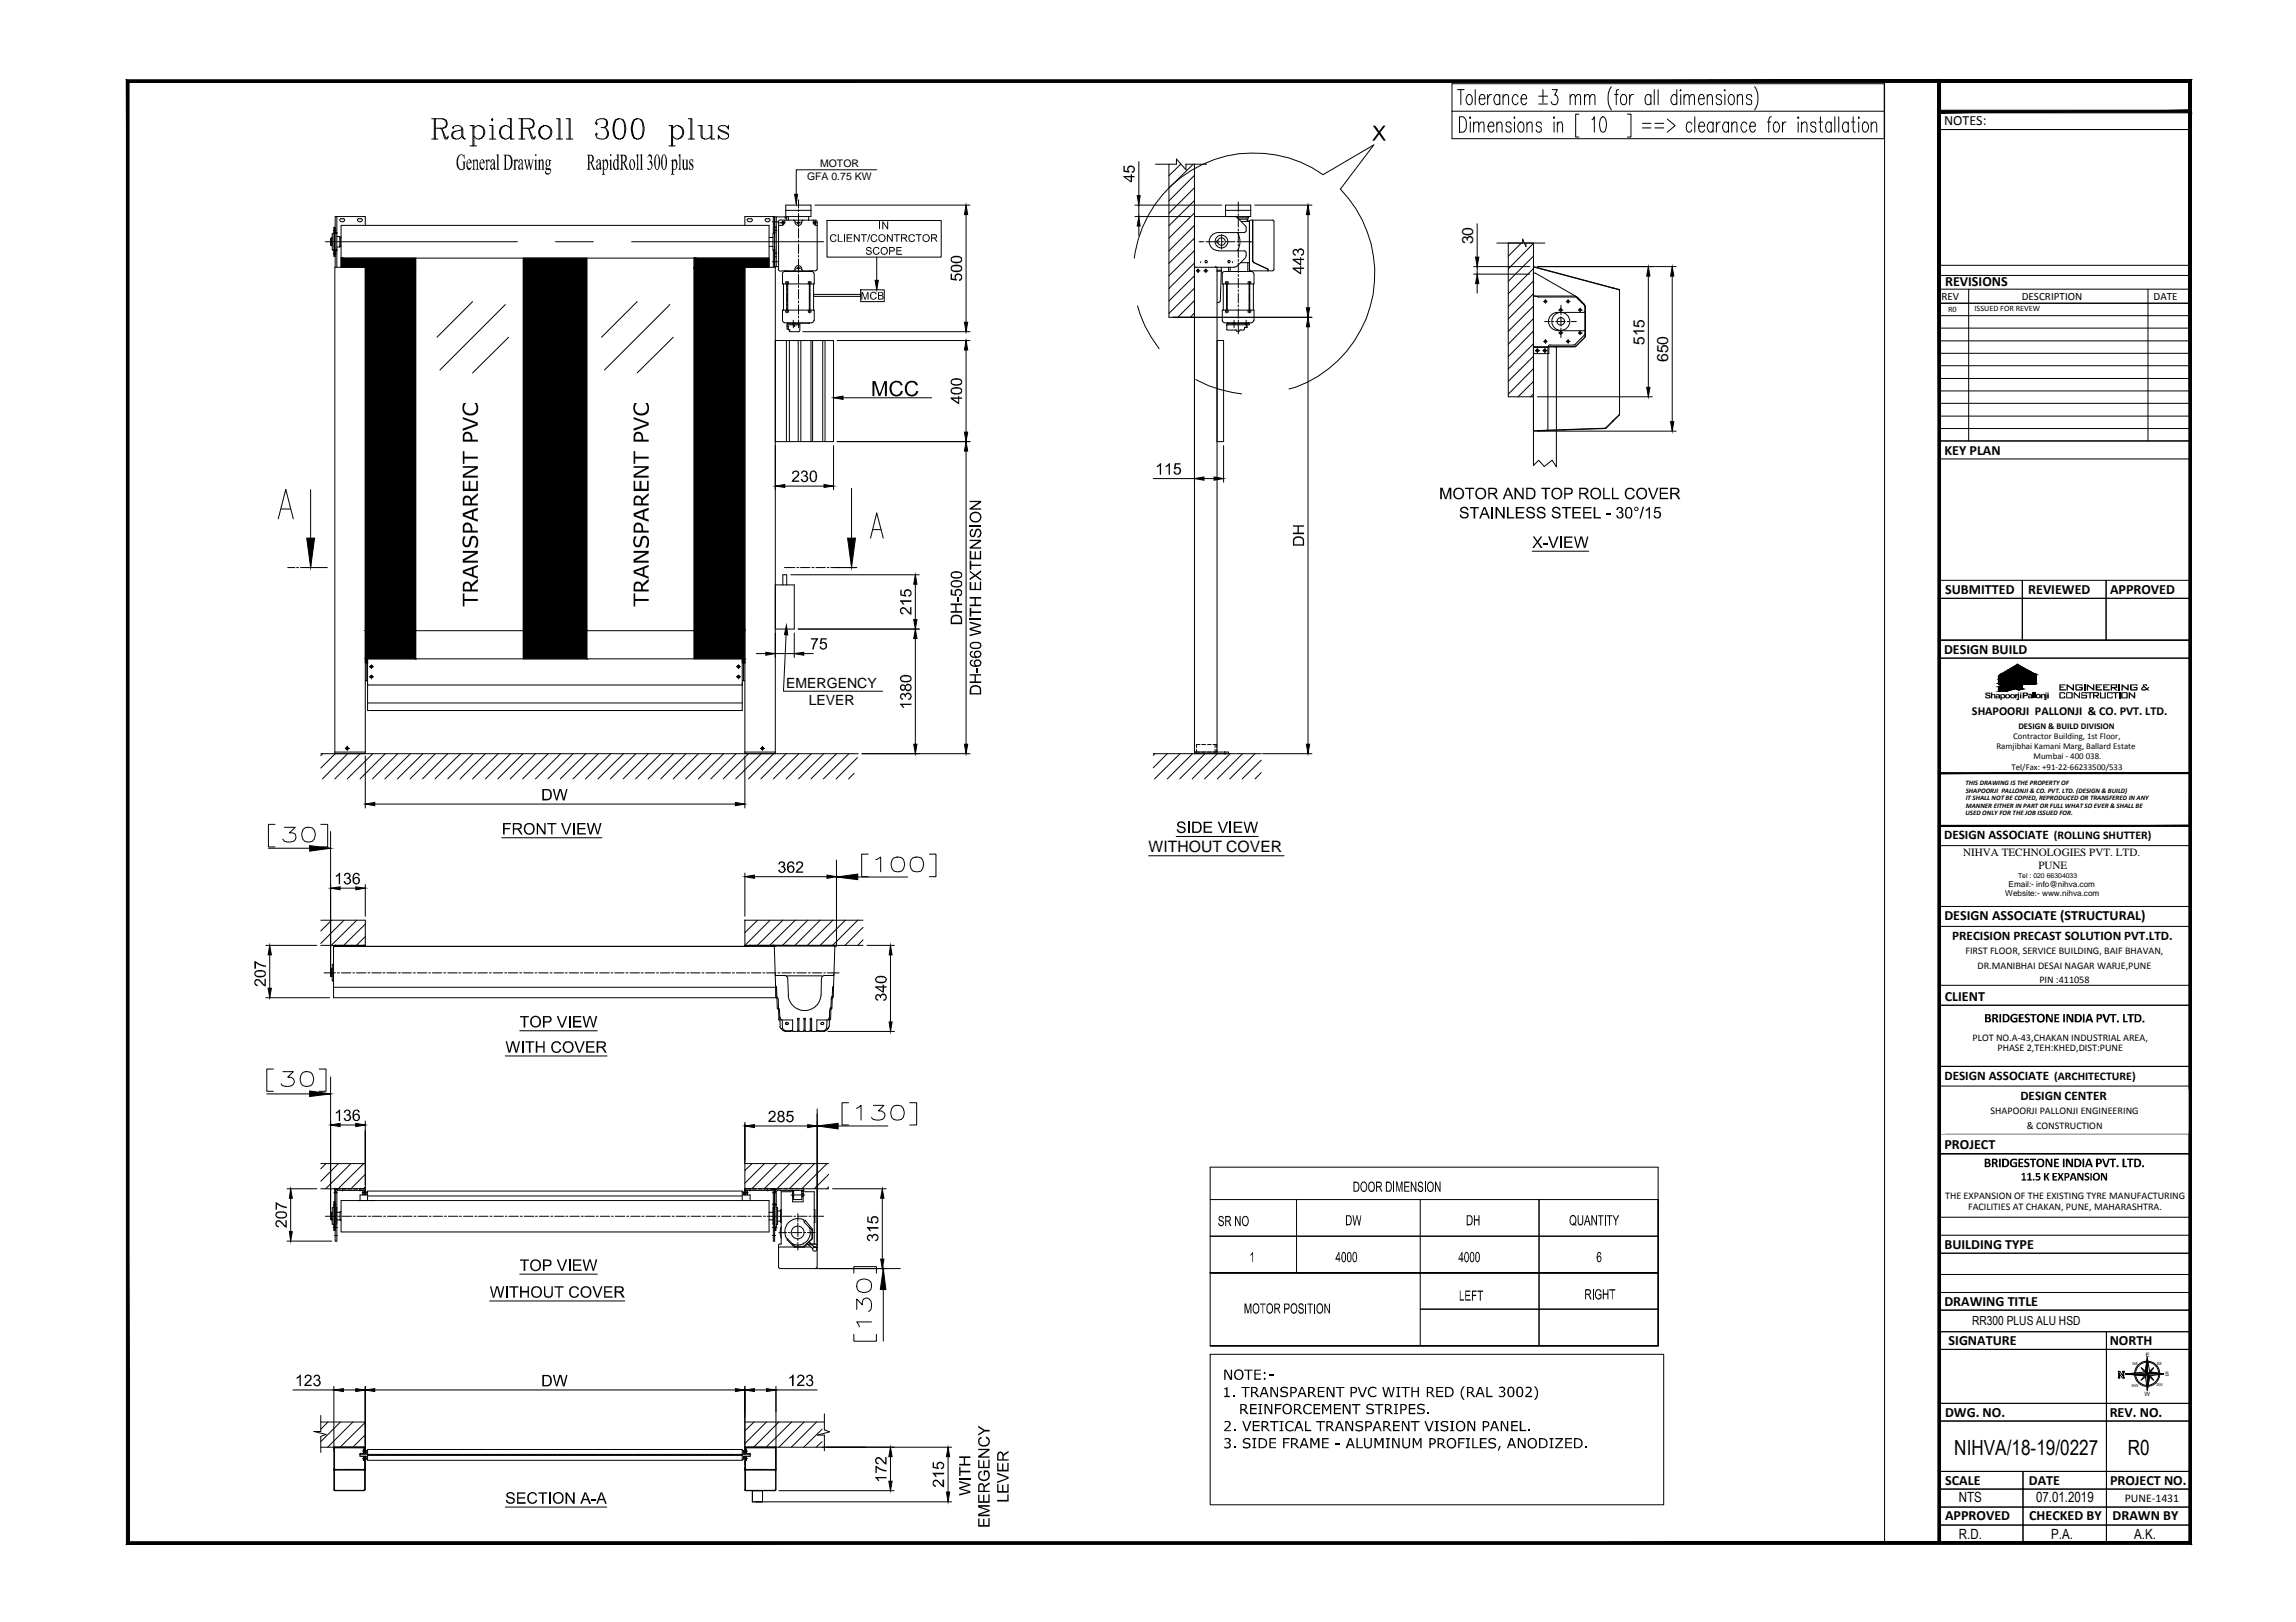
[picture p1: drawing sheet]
<svg xmlns="http://www.w3.org/2000/svg" width="297mm" height="210mm" viewBox="0 0 297 210" stroke-linecap="round" stroke-linejoin="round" font-family="sans-serif">
<defs><g id="words">
<g font-size="2.7">
<text x="252.8" y="188.3">NIHVA/18-19/0227</text>
<text x="275.3" y="188.3">R0</text>
</g>
<g font-size="2">
<text x="190.6" y="31.6" transform="rotate(-90 190.6 31.6)">30</text>
<text x="212.7" y="44.7" transform="rotate(-90 212.7 44.7)">515</text>
<text x="215.8" y="46.9" transform="rotate(-90 215.8 46.9)">650</text>
<text x="148.6" y="110.3">WITHOUT COVER</text>
</g>
<g font-size="1.8">
<text x="251.5" y="16.2">NOTES:</text>
<text x="251.6" y="37">REVISIONS</text>
<text x="251.6" y="58.9">KEY PLAN</text>
<text x="251.6" y="76.8">SUBMITTED</text>
<text x="262.4" y="76.8">REVIEWED</text>
<text x="273" y="76.8">APPROVED</text>
<text x="101.7" y="89">EMERGENCY</text>
<text x="251.5" y="84.6">DESIGN BUILD</text>
<text x="104.6" y="91.2">LEVER</text>
<text x="251.6" y="119.1">DESIGN ASSOCIATE (STRUCTURAL)</text>
<text x="251.6" y="129.5">CLIENT</text>
<text x="251.6" y="148.7">PROJECT</text>
<text x="251.6" y="161.6">BUILDING TYPE</text>
<text x="251.6" y="169">DRAWING TITLE</text>
<text x="252.1" y="174.1">SIGNATURE</text>
<text x="272.9" y="174.1">NORTH</text>
<text x="251.6" y="183.3">DWG. NO.</text>
<text x="272.9" y="183.3">REV. NO.</text>
<text x="251.6" y="196.8">APPROVED</text>
<text x="251.6" y="192.2">SCALE</text>
<text x="253.4" y="194.3">NTS</text>
<text x="262.5" y="192.2">DATE</text>
<text x="262.5" y="196.8">CHECKED BY</text>
<text x="263.4" y="194.3">07.01.2019</text>
<text x="273" y="192.2">PROJECT NO.</text>
<text x="273.3" y="196.8">DRAWN BY</text>
<text x="253.4" y="199.1">R.D.</text>
<text x="265.4" y="199.1">P.A.</text>
<text x="276.1" y="199.1">A.K.</text>
</g>
<g font-size="1.7">
<text x="251.5" y="108.6">DESIGN ASSOCIATE (ROLLING SHUTTER)</text>
<text x="252.6" y="121.6">PRECISION PRECAST SOLUTION PVT.LTD.</text>
<text x="251.6" y="139.7">DESIGN ASSOCIATE (ARCHITECTURE)</text>
<text x="261.4" y="142.3">DESIGN CENTER</text>
</g>
<g font-size="1.6">
<text x="255.1" y="92.5">SHAPOORJI PALLONJI &amp; CO. PVT. LTD.</text>
<text x="255.2" y="171.4">RR300 PLUS ALU HSD</text>
</g>
<text font-size="1.5" x="274.9" y="194.4">PUNE-1431</text>
<g font-size="1.4">
<text x="104.4" y="23.3">GFA 0.75 KW</text>
<text x="106.1" y="21.6">MOTOR</text>
<text x="251.2" y="38.8">REV</text>
<text x="261.5" y="38.8">DESCRIPTION</text>
<text x="278.6" y="38.8">DATE</text>
<text x="254" y="110.8">NIHVA TECHNOLOGIES PVT. LTD.</text>
<text x="263.7" y="112.5">PUNE</text>
</g>
<g font-size="1.3">
<text x="254.3" y="123.5">FIRST FLOOR, SERVICE BUILDING, BAIF BHAVAN,</text>
<text x="255.8" y="125.3">DR.MANIBHAI DESAI NAGAR WARJE,PUNE</text>
<text x="263.8" y="127.3">PIN :411058</text>
<text x="255.2" y="134.7">PLOT NO.A-43,CHAKAN INDUSTRIAL AREA,</text>
<text x="258.4" y="136.1">PHASE 2,TEH:KHED,DIST:PUNE</text>
<text x="257.5" y="144.2">SHAPOORJI PALLONJI ENGINEERING</text>
<text x="262.2" y="146.1">&amp; CONSTRUCTION</text>
<text x="251.6" y="155.2">THE EXPANSION OF THE EXISTING TYRE MANUFACTURING</text>
<text x="254.6" y="156.5">FACILITIES AT CHAKAN, PUNE, MAHARASHTRA.</text>
</g>
<g font-size="1.1">
<text x="252" y="40.3">R0</text>
<text x="255.5" y="40.3">ISSUED FOR REVEW</text>
<text x="260.4" y="95.6">Contractor Building, 1st Floor,</text>
<text x="261.1" y="94.3">DESIGN &amp; BUILD DIVISION</text>
<text x="258.3" y="96.9">Ramjibhai Kamani Marg, Ballard Estate</text>
<text x="260.2" y="99.6">Tel/Fax: +91-22-66233500/533</text>
<text x="263.1" y="98.3">Mumbai - 400 038.</text>
<text x="259.4" y="115.9">Website:- www.nihva.com</text>
<text x="259.9" y="114.8">Email:- info@nihva.com</text>
</g>
<g font-size=".9">
<text x="254.3" y="101.6">THIS DRAWING IS THE PROPERTY OF</text>
<text x="254.3" y="105.5">USED ONLY FOR THE JOB ISSUED FOR.</text>
<text x="254.3" y="102.6">SHAPOORJI PALLONJI &amp; CO. PVT. LTD. (DESIGN &amp; BUILD)</text>
<text x="254.3" y="103.5">IT SHALL NOT BE COPIED, REPRODUCED OR TRANSFERED IN ANY</text>
<text x="254.3" y="104.5">MANNER EITHER IN PART OR FULL WHAT SO EVER &amp; SHALL BE</text>
<text x="261.1" y="113.6">Tel : 020 66304033</text>
</g>
<g font-size=".8">
<text x="277.6" y="175.6">E</text>
<text x="280.1" y="178.1">S</text>
<text x="277.4" y="180.6">W</text>
</g>
<g font-size=".5">
<text x="275.8" y="179.5">NW</text>
<text x="275.9" y="176.6">NE</text>
<text x="279" y="179.3">SW</text>
<text x="279" y="176.6">SE</text>
</g>
</g></defs>
<!-- layer: A-FORMAT -->
<g fill="#000" stroke="#000" stroke-width=".13">
<path d="M250.7 10.3l.4 .4 32.4-.4zM251.1 10.7l32.4-.4-.3 .4zM283.5 10.3l-.3 .4 .3 3.9zM283.2 10.7l.3 3.9-.3-.3zM250.7 14.6h32.8l-.3-.3zM250.7 14.6l.4-.3h32.1zM250.7 10.3v4.3l.4-.3zM250.7 10.3l.4 .4v3.6z"/>
<path d="M283.5 10.3l-.3 .4 .3 189.2zM283.2 10.7l.3 189.2-.3-.4zM16.4 199.9h267.1l-.3-.4zM16.4 199.9l.3-.4h266.5zM16.4 10.3v189.6l.3-.4zM16.4 10.3l.3 .4v188.8zM16.4 10.3l.3 .4 266.8-.4zM16.7 10.7l266.8-.4-.3 .4z"/>
<path d="M250.8 100l.2 .1 32.4-.1zM251 100.1l32.4-.1-.1 .1zM283.4 100l-.1 .1 .1 6.8zM283.3 100.1l.1 6.8-.2-.1zM250.8 106.9h32.6l-.2-.1zM250.9 106.8h32.3l-32.4 .1zM250.8 100v6.9l.1-.1zM250.8 100l.2 .1-.1 6.7z"/>
</g>
<g fill="none" stroke="#000" stroke-width=".13">
<path d="M250.9 16.8h32.5l-.1 17.5h-32.4zM250.9 14.4h32.5v2.4h-32.5zM250.9 39.2h32.4M254.7 37.4v19.7M277.9 37.4v19.7M250.9 40.9h32.4M250.9 42.5h32.4M250.9 44.1h32.4M250.9 45.7h32.4M250.9 47.3h32.4M250.9 49h32.4M250.9 50.6h32.4"/>
<path d="M250.9 52.2h32.4M250.9 53.8h32.4M250.9 55.5h32.4M250.9 57.1h32.4M250.9 82.8h32.4M250.9 197.4h10.8v2.3h-10.8zM250.9 195h10.8v2.4h-10.8zM261.7 195h10.8v2.4h-10.8zM261.7 197.4h10.8v2.3h-10.8zM272.5 195h10.9v2.4h-10.9zM272.5 197.4h10.9v2.3h-10.9z"/>
</g>
<!-- layer: 0 -->
<g fill="none" stroke="#000" stroke-width=".13">
<path d="M55.9 15.4h1.3l.4 .1a.69 .69 0 0 1 0 1l-1.3 .1M55.9 18h.8M56.2 15.4v2.6M56.3 15.4v2.6M56.9 16.6l.3 .2 .4 .9 .2 .2 .2-.2M57.2 16.7l.3 1.2 .1 .1h.2l.2-.4M57.2 15.4a.62 .62 0 0 1 .6 .6 .62 .62 0 0 1-.6 .6M58.7 16.5v.1h-.1l.1-.2 .2-.1h.5l.3 .2 .2 .2v.9l.2 .4M58.9 17a.52 .52 0 0 0-.4 .5 .52 .52 0 0 0 .4 .5M59.7 16.5v1.1l.2 .3 .3 .1M59.7 16.7l-.1 .1-1 .3-.2 .5a.74 .74 0 0 0 1.3 0M60.8 16.3h.5v2.6"/>
<path d="M60.8 18.9h.9M61.2 16.3v2.6M61.3 16.6a.81 .81 0 0 1 1.2-.1 .81 .81 0 0 1 .1 1.1 .72 .72 0 0 1-1.3 0M62 16.3a.93 .93 0 0 1 .6 .8 .93 .93 0 0 1-.6 .9M63.3 16.3h.5v1.7M63.3 18h.8M63.6 15.5l.1-.1 .1 .1-.1 .1zM63.7 16.3v1.7M65.3 16.3a.93 .93 0 0 0-.6 .8 .93 .93 0 0 0 .6 .9M65.7 15.4h.4v2.6M66.1 16.6a.83 .83 0 0 0-1.2-.2 .83 .83 0 0 0-.2 1.2 .75 .75 0 0 0 1.4 0M66.1 15.4v2.6h.4"/>
<path d="M67.1 15.4h1.4l.4 .1a.69 .69 0 0 1 0 1l-1.3 .1M67.1 18h.8M67.5 15.4v2.6M67.6 15.4v2.6M68.2 16.6l.3 .2 .4 .9 .1 .2 .2-.2M68.4 16.7l.4 1.2 .1 .1h.2l.1-.4M68.5 15.4a.62 .62 0 0 1 .5 .6 .62 .62 0 0 1-.5 .6M70.4 16.3a.88 .88 0 0 0-.6 1.3 .88 .88 0 0 0 1.5 0 .88 .88 0 0 0-.6-1.3 .89 .89 0 0 0-.9 .7 .89 .89 0 0 0 .6 1M70.7 16.3a.93 .93 0 0 1 .6 .8 .93 .93 0 0 1-.6 .9M72 15.4h.4v2.6M72 18h.8M72.3 15.4v2.6"/>
<path d="M73.3 15.4h.5v2.6M73.3 18h.8M73.6 15.4v2.6M77.2 15.9l.1 .1-.1 .1-.1-.1 .1-.4a1.05 1.05 0 0 1 1.3-.1l.1 .2v.4l-.1 .3-.7 .1M78.1 15.4a.69 .69 0 0 1 .3 1l-.3 .1a.76 .76 0 0 1 .6 .8 .76 .76 0 0 1-.6 .7h-.4l-.4-.1-.2-.4 .1-.3 .1 .2-.1 .1M78.5 16.7a.92 .92 0 0 1-.1 1.2M80 15.4l-.4 .1a2.21 2.21 0 0 0 0 2.4 .78 .78 0 0 0 1.2-.4 2.29 2.29 0 0 0-.2-2l-.4-.1a.59 .59 0 0 0-.6 .5 2.29 2.29 0 0 0 .2 2l.2 .1M80.5 15.5a2.21 2.21 0 0 1 0 2.4l-.3 .1M82.4 15.4l-.4 .1a2.21 2.21 0 0 0 0 2.4 .78 .78 0 0 0 1.2-.4 2.29 2.29 0 0 0-.2-2l-.4-.1a.59 .59 0 0 0-.7 .5 2.29 2.29 0 0 0 .2 2l.3 .1M82.9 15.5a2.21 2.21 0 0 1 0 2.4l-.3 .1M86.5 16.3h.5v2.6M86.5 18.9h.8"/>
<path d="M86.9 16.3v2.6M87 16.6a.84 .84 0 0 1 1.3 0 .84 .84 0 0 1-.2 1.3 .7 .7 0 0 1-1.1-.3M87.7 16.3a.93 .93 0 0 1 .6 .8 .93 .93 0 0 1-.6 .9M89 15.4h.5v2.6M89 18h.8M89.4 15.4v2.6M90.3 16.3h.5v1.3l.1 .3 .3 .1M90.7 16.3v1.3a.73 .73 0 0 0 .6 .4 .73 .73 0 0 0 .7-.4M91.6 16.3h.5v1.7M92 16.3v1.7h.5M92.9 16.6l1.3 .8v.3l-.3 .3h-.5l-.3-.3-.2-.2v.5l.2-.3M94.1 16.5l.1-.2v.4l-.4-.4h-.5l-.4 .2v.2l1.3 .8"/>
<path d="M243.8 10.8v7.1M250.9 10.5h.1M42.9 30.8l-.1 .1v.8l.1 .1M42.9 30.8v1M42.9 30.8h.1M42.9 31.8h.1M43 30.3v2M43 30.2h.1M43 32.4h.2M43.1 32.8h.4M43.1 29.8h.4M43.2 30.2h.1"/>
<path d="M43.2 32.4h.1M43.2 30.2h-.2M43.3 29.4v3.7M43.4 29.4h-.2v3.7h.2M43.4 30.1h.2M43.4 32.5h.2M43.4 30.2h.1M43.4 32.4h.1M43.4 30.2h.2M43.4 32.4h.2M43.5 30.2h.1M43.5 32.3h.1"/>
<path d="M43.6 32h.3M43.6 32.3h.1M43.6 30.2h.1M43.6 28v2.2M43.6 30.3v4.3M43.6 30.6h.4M43.9 30.6h.1M44 30.8h.1M44 31.8h.1M44 30.6v1.4M44 30.7h.1M44 31.9h.1"/>
<path d="M44.1 34.6v-5.4h55.4v5.4M44.1 33.4h55.4M44.1 28.3l-.1 .2 .1 .2M44.2 28.3h.2M44.2 28.7h.2M44.4 28.3l.2 .2-.2 .2M46.4 28.3l-.2 .2 .2 .2M46.5 28.3h.2M46.5 28.7h.2M46.7 28.3l.2 .2-.2 .2M47.3 29.2v-1.2h-3.9v6.6M61.1 39l-4.6 4.6"/>
<path d="M65.4 39.4l-8.5 8.5M82.4 39l-4.6 4.6M86.7 39.4l-8.5 8.5M96.4 29.2v-1.2h3.8v2.8M96.9 28.3l-.2 .2 .2 .2M96.9 28.3h.3M96.9 28.7h.3M97.1 28.3l.2 .2-.2 .2M99.2 28.3l-.2 .2 .2 .2M99.2 28.3h.3M99.2 28.7h.3M99.4 28.3l.2 .2-.2 .2"/>
<path d="M99.5 30.7h.5M99.5 31.9h.5M100 32.3v2.3M100 30.3v2M100 30.2h.1M100 28v2.2M100 30.1h.2M100 32.5h.2M100 32.4h.2M100.1 32.8h.4M100.1 29.8h.4M100.2 32.4h.1"/>
<path d="M100.2 30.2h.1M100.2 32.5h.1M100.2 30.1h.1M100.2 31v.5M100.2 31.8v2.7M100.2 29.4h.2M100.2 30.2h-.2M100.7 34.9l.3 .2h.2M100.7 28.7v6.2M101.2 28.5l-.2-.1-.3 .3M101.2 28.5h4.3l.2 .1M101.2 35.1h4.4"/>
<path d="M101.2 35.4v1.3h4.1v-1.3M101.4 28.8h.1M101.4 36.7v3.4M101.5 28.8l-.2 .3h-.1M101.5 35.1h.4M101.5 35.1h3.5M101.6 28.1v.1h.2v.3M101.7 36.7v-.2h.3v.2M101.8 36.7v3.4M101.8 36.4v.7M101.8 37.3v.3M101.8 37.8v1.3"/>
<path d="M101.8 39.3v.2M101.8 39.8v.7M101.9 35.1h.1M101.9 36.7v3.4M102.7 28.5l.1 .1M102.8 28.7a.44 .44 0 0 0 .5 .5 .44 .44 0 0 0 .4-.5M102.8 34.8a.45 .45 0 0 1 .5-.4 .45 .45 0 0 1 .4 .5M102.8 34.9l-.1 .1M102.9 28.7h.1M102.9 34.8v.1M103.2 28.8v.1M103.3 25.9v1"/>
<path d="M103.3 27.1v.3M103.3 27.6v1.3M103.3 29.1v.3M103.3 29.6v1.2M103.3 31.1v.2M103.3 31.6v1.2M103.3 33.1v.2M103.3 33.5v1.3M103.3 35v.3M103.3 35.5v1.2M103.3 37v.2M103.3 37.5v1.2"/>
<path d="M103.3 38.9v.3M103.3 39.5v1.2M103.7 34.9l.2 .1M103.7 28.7h.1M103.9 28.5l-.2 .1M104.6 36.7v-.2h.3v.2M104.7 35.1h.1M104.7 36.7v3.4M104.7 36.4v.7M104.7 37.3v.3M104.7 37.8v1.3M104.7 39.3v.2"/>
<path d="M104.7 39.8v.7M104.8 36.7v3.4M105.1 35.1h-.4M105.2 28.5l.1 .5 .2 .1M105.3 38.1h6.1v.3h-6.1zM105.3 36.7v3.4M105.6 29.2h.1M105.7 34.9l-.2 .1M105.7 28.7v6.2M107 28.5h14.8v4.8h-14.8zM111.4 37.5h3v1.5h-3zM113.4 22h-10.4v3.1"/>
<path d="M113.4 33.3v3M146.7 33.4a15.6 15.6 0 0 1 24.5-10.8l6.5-3.8-4.3 5.7a15.6 15.6 0 0 1-6.6 25.8M147.2 39.6a15.5 15.5 0 0 0 2.8 5.5M149.5 21.3h2.7v-.7l1.2 1.4v-.7h2.7M151.2 21.3v19.8h3.3M152.8 21.3l-1.6 1.4M154.4 21.3l-3.2 3M154.5 28h5.3l.2 .1M154.5 34.6h.1M154.5 28h.1M154.5 22.7l-3.3 3.3M154.5 24.3l-3.3 3.3"/>
<path d="M154.5 26l-3.3 3.2M154.5 27.6l-3.3 3.2M154.5 29.2l-3.3 3.3M154.5 30.8l-3.3 3.3M154.5 32.4l-3.3 3.3M154.5 34l-3.3 3.3M154.5 35.7l-3.3 3.2M154.5 37.3l-3.3 3.3M154.5 38.9l-2.1 2.2M154.5 21.3v76.2M154.5 34.6h5.3M154.8 35.1h.5"/>
<path d="M155 34.8v.5M155.7 35.1h.6M155.9 34h.3M156 34.8v.5M157.3 34.6h.1M157.5 34.6v62.7M157.5 35h.5v.1h-.5M157.5 39.2h.2M157.6 31.1a.49 .49 0 0 1 .7-.2 .49 .49 0 0 1 0 .8 .49 .49 0 0 1-.7-.3M157.6 31.2h-.1v.2h.1M157.6 32.5h3.4l.2 .1M157.8 39l-.1 .1"/>
<path d="M158 34.6v.4M158 35.1l-.1 3.9M158 30.4v1.8M158.1 36.7h4.1M158.3 36.7v3.4M158.6 36.7v-.2h.3v.2M158.7 36.7v3.4M158.7 36.4v.7M158.7 37.3v.3M158.7 37.8v1.3M158.7 39.3v.2M158.7 39.8v.7"/>
<path d="M158.7 35.1h2.9M158.8 36.7v3.4M158.9 34h.2M158.9 34h.1M158.9 34.6v.5M160 34.5h-.2M160 28.1l1.1 1.2M160.1 28.2h1.4M160.1 30.1a2.39 2.39 0 0 1 0 2.4M160.2 28.4h1.1v.3M160.5 34h1.1M160.6 28.7h1v6.2"/>
<path d="M161.1 30.1h-3.5a1.16 1.16 0 0 0-1.2 1.2 1.16 1.16 0 0 0 1.2 1.1M161.1 29.2l.1 .2M161.1 33.4l-1.1 1.1M161.2 29.9l-.2 .2M161.2 33.1l-.1 .2M161.2 29.5v.4M161.2 32.6v.5M161.4 28.7h.1M161.4 28.2v.5M161.4 34v1.1M161.5 36.7v-.2h.3v.2M161.6 36.7v3.4"/>
<path d="M161.6 34.9l.2 .1M161.6 34h.1M161.6 36.4v.7M161.6 37.3v.3M161.6 37.8v1.3M161.6 39.3v.2M161.6 39.8v.7M161.7 36.7v3.4M161.8 28.5l-.2 .1M161.8 35.1h2.9M161.8 28.5h2.9M162 33.7l.2 .3"/>
<path d="M162.1 33.7l.1 .2M162.1 28.5v5.2M162.2 36.7v3.4M164 34.8h.1M164 34.8v.3M164 34.8l-1.8-.8 1.8 .8M164.1 34.8v.3M164.7 28.5l.1 .1M164.8 34.9l-.1 .1M164.8 28.7v6.2M195.1 31.5v19.9h3.3M195.2 31.5h-.1"/>
<path d="M196.8 31.5l-1.7 1.6M198.4 34.5h.1M198.4 31.5l-3.3 3.3M198.4 33.1l-3.3 3.3M198.4 34.8l-3.3 3.2M198.4 36.4l-3.3 3.3M198.4 38l-3.3 3.3M198.4 39.6l-3.3 3.3M198.4 31.5v28.7M198.4 38.3h5.3M198.4 34.5l10.3 2.8M198.4 34.5l11 3"/>
<path d="M198.4 38.3l.6 .1h4.9M199.7 39h.5M200 38.8v.4M201.9 40h-.1v.2h.2l.1-.1M201.9 39.5v.8M202.6 39h.5M202.9 38.8v.4M203.9 38.4l1.1 1.1M203.9 38.4l.1 .1M204.1 38.5l.8 .9M204.4 39.9v.5M204.9 39.3l.1 .2"/>
<path d="M205 39.5v3.8M208.7 37.3h-.1M208.7 37.3l.8 .2M209.4 37.4l.1 .1M209.5 37.5v16.1M209.5 37.5h.1M250.9 35.6h32.4v1.8h-32.4zM65.8 43.6l-4.7 4.7M87.1 43.6l-4.7 4.7M101.2 40.1h4.1M101.7 40.1v.3h.3v-.3M101.7 44.1v13.1"/>
<path d="M101.8 42h1.7M102 42.2h-.2v.4h.2M102.1 42.8l.1 .1h1.1l.1-.1M102.1 44.1v13.1M102.2 42.8v-.1h-.2v-.5h-.2v-.3h1.7v.9M102.5 41.8v.1M102.6 41.4v1M102.8 41.8v.1M103.3 44.1v13.1M103.3 40.9v.2M103.3 41.4v1M103.6 44.1v13.1"/>
<path d="M104.6 40.1v.3h.3v-.3M104.6 41.8h-2.7h2.8M104.9 44.1v13.1M105.1 44.1v13.1M106.4 44.1v13.1M106.7 44.1v13.1M109.1 51.5h11.4M154.5 40.5l-.5 .6M154.7 49.1a14.9 14.9 0 0 0 5.9 1.9M158.1 40.1h4.1M158.6 40.1v.3h.3v-.3M158.7 42.6v.1"/>
<path d="M158.7 41.9h2.9v.1h-2.9zM158.7 42.1v.5M158.7 42v.1M158.8 41.8h.1M158.8 42.7h1.1M158.8 41.8h2.8zM159.5 41.8v.1M159.7 41.4v1M159.8 41.8v.1M159.8 42.7h.2M159.9 42.8h.1M160 42.8l.1 .1"/>
<path d="M160.2 42.9h.1M160.3 42.8l-.1 .1M160.4 42.8h.1M160.5 42.7h-.1M160.5 42.7h.4M161 42.6l-.1 .1M161.1 41.8v.1M161.2 41.4v1M161.2 42l.1 .1M161.3 41.8v.1M161.3 42.1v.3h-.3v.2M161.5 40.1v.3h.3v-.3"/>
<path d="M161.6 41.8h-.1M198.4 41.2l-3.3 3.3M198.4 42.8l-3.3 3.3M198.4 44.5l-3.3 3.3M198.4 46.1l-3.3 3.3M198.4 47.7l-3.3 3.3M198.4 49.4l-2 2M198.4 51l-.4 .4M198.4 44.9h5.3M198.6 45.4h.6M198.9 45.1v.5M199.6 45.4h.5"/>
<path d="M199.7 44.2h.5M199.9 45.1v.5M200 43.9v.6M200.1 55.7h.1M200.2 55.7h.1M200.3 55.7l-1.9 .1M200.3 45v10.7M200.6 44.6l-.3 .2v.1M200.6 44.7h3M201.4 44.9v15.5M201.5 40.4a1.16 1.16 0 0 0-1.2 1.2 1.16 1.16 0 0 0 1.2 1.2M201.5 42.8h3.4"/>
<path d="M201.5 40.4h3.4M201.6 40.1h.6M201.6 43.1h.6M201.9 40.5v.2M201.9 41v1.2M201.9 42.5v.2M201.9 43v.7M202.1 43.1l-.1-.1h-.2v.2h.1M202.3 55.6v.1M202.6 44.2h.5M202.9 43.9v.6M203.9 44.7l-.2 .1"/>
<path d="M204.2 40.1h.5M204.2 43.1h.5M204.4 42.9l-.1 .1v.2h.2l.1-.1M204.4 42.8v.5M204.6 40.1l-.1-.1h-.2v.2l.1 .1M204.9 43.4l-1.3 1.2M205 43.2l-.1 .2M205 43.6l-1.1 1.2M205.1 43.4l-.1 .2M207.7 55.4l-9.3 .4M207.7 55.5l-7.4 .2M207.7 55.4h-.1"/>
<path d="M207.7 55.4l-.1 .1M208.6 54.5h.1M208.7 54.4l-1 1M209.5 53.6l-1.8 1.9M209.5 53.6h.1M209.5 53.6l-.8 .8M250.8 57.1h32.5v2.3h-32.5zM39.8 73.4h2.5M40.2 63.4v10M250.8 77.4h10.8v5.4h-10.8zM250.8 75.1h10.8v2.3h-10.8zM261.6 77.4h10.9v5.4h-10.9z"/>
<path d="M261.6 75.1h10.9v2.3h-10.9zM272.5 77.4h10.8v5.4h-10.8zM272.5 75.1h10.8v2.3h-10.8zM41.5 97.5h69.5M41.8 97.5l-.3 .3M43.3 97.5v-62.9h4v62.9M43.3 97.3h4M43.4 97.5l-1.9 1.9M44.7 96.9h.5M44.9 96.7h-.1v.2h.2l.1-.1M44.9 96.6v.5M45 97.5l-3.3 3.3"/>
<path d="M46.6 97.5l-3.3 3.3M47.3 88.1h.3M47.3 85.7h.3M47.3 85.8h.3M47.4 85.8v2.3M47.6 85.3h48.4v6.6h-48.4zM47.6 91h48.4M47.6 88.6h48.4M47.8 86.3h.5M47.8 87.6h.5M48 86.1h.1v.3h-.2v-.1M48 87.4l.2 .2-.1 .1h-.2v-.1"/>
<path d="M48.1 86.1v.4M48.1 87.4v.4M48.2 97.5l-3.3 3.3M49.8 97.5l-3.2 3.3M51.4 97.5l-3.2 3.3M53.1 97.5l-3.3 3.3M54.7 97.5l-3.3 3.3M56.3 97.5l-3.2 3.3M57.9 97.5l-3.2 3.3M59.6 97.5l-3.3 3.3M61.2 97.5l-3.3 3.3M62.8 97.5l-3.3 3.3"/>
<path d="M64.4 97.5l-3.3 3.3M66.1 97.5l-3.3 3.3M67.7 97.5l-3.3 3.3M69.3 97.5l-3.3 3.3M70.9 97.5l-3.3 3.3M72.5 97.5l-3.2 3.3M74.1 97.5l-3.2 3.3M75.8 97.5l-3.3 3.3M77.4 97.5l-3.3 3.3M79 97.5l-3.3 3.3M80.7 97.5l-3.3 3.3M82.3 97.5l-3.3 3.3"/>
<path d="M83.9 97.5l-3.3 3.3M85.5 97.5l-3.3 3.3M87.1 97.5l-3.3 3.3M88.7 97.5l-3.2 3.3M90.4 97.5l-3.3 3.3M92 97.5l-3.3 3.3M93.6 97.5l-3.2 3.3M95.2 97.5l-3.2 3.3M95.3 86.3h.5M95.3 87.6h.5M95.5 86.1h-.1v.3h.2l.1-.1M95.5 87.4l-.1 .1v.2h.2l.1-.1"/>
<path d="M95.6 86.1v.4M95.6 87.4v.4M96 88.1h.4M96 85.7h.4M96 85.8h.4M96.2 85.8v2.3M96.4 97.5v-62.9h3.9v62.9M96.4 97.3h3.9M96.8 97.5l-3.2 3.3M98.4 96.9h.5M98.5 97.5l-3.3 3.3M98.6 96.7h.1v.2h-.2v-.1"/>
<path d="M98.7 96.6v.5M100.1 97.5l-3.3 3.3M101.7 97.5l-3.3 3.3M103.3 97.5l-3.3 3.3M105 97.5l-3.3 3.3M106.6 97.5l-3.3 3.3M108.2 97.5l-3.3 3.3M109.8 97.5l-3.3 3.3M110.9 98l-2.7 2.8M149.2 97.5h14M149.4 97.5l-.2 .2M151 97.5l-1.8 1.9"/>
<path d="M152.7 97.5l-3.3 3.3M154.3 97.5l-3.3 3.3M154.5 97.3h4.4v.2M154.8 97v.3M155.3 96.4h-.5v.3M155.5 96.4h.5M155.9 97.5l-3.3 3.3M156.2 96.4h.5M156.9 96.4h.5v.3M157.2 96.4v.3M157.2 97v.3M157.4 97v.3"/>
<path d="M157.5 97.5l-3.3 3.3M158.5 97.2v.4M159.1 97.5l-3.3 3.3M160.8 97.5l-3.3 3.3M162.4 97.5l-3.3 3.3M163.2 98.4l-2.5 2.4M163.2 100l-.8 .8M250.9 82.8h32.5v2.4h-32.5zM250.9 85.2h32.5v14.9h-32.5zM41.5 119.1h5.8v3.4M42.9 119.1l-1.4 1.4M44.5 119.1l-3 3"/>
<path d="M46.2 119.1l-3.3 3.2M47.3 119.6l-2.8 2.7M98 119.1l-1.6 1.6M99.6 119.1l-3.2 3.2M101.3 119.1l-3.3 3.2M102.9 119.1l-3.3 3.2M104.5 119.1l-3.3 3.2M106.1 119.1l-3.3 3.2M107.8 119.1l-3.3 3.2M109.4 119.1l-3.3 3.2M110.5 100.1l-.7 .7M111 119.1l-3.3 3.2"/>
<path d="M111.6 119.1h-15.2v3.2M250.8 106.9h32.5v2.5h-32.5zM250.9 117.3h32.5v2.6h-32.5zM35.4 138.3h-.9v2.9h.9M36.6 138.7h1.3l-.7 .7a.66 .66 0 0 1 .9 .5v.1a.83 .83 0 0 1-1.1 .6l-.4-.1-.2-.2M39.2 138.8a.9 .9 0 0 1 1 0 .9 .9 0 0 1 .4 1 .88 .88 0 0 1-1 .8 .88 .88 0 0 1-.8-1.1l.2-.4zM41.3 138.3h.9v2.9h-.9M41.5 122.3h5.8M42.8 139.4v18.4l.1 .1M42.9 125.4h-.1v.9l.1 .1M42.9 125.4v1M42.9 125.4h.1"/>
<path d="M42.9 126.4h.1M43 124.8v2.1M43 124.8h.1M43 127h.2M43.2 124.8h-.2M43.3 122.5h.1M43.3 122.3v.2M43.4 122.3l-.1 .1M43.8 122.3l-.3 .2M47.1 122.3l.1 .1M47.1 122.4h.1M47.1 122.4h-3.7"/>
<path d="M47.3 122.5h.1M47.3 121.2l-1.2 1.1M96.4 122.3h15.2M97.1 122.3l-.2 .1M97.1 122.4h-.1M97.1 122.4h3M99.8 122.3v.1h8.4v-.1M100.1 122.3l.1 .1M100.1 122.4h.1M100.2 122.3l.2 6.7M100.2 122.3v.2M100.3 126.2h1.3l.2 .2 .1 .1 .1 2.2a2.12 2.12 0 0 0 2.1 2.1 2.12 2.12 0 0 0 2.1-2.1l.1-2.1 .1-.2 .2-.2h1.3"/>
<path d="M100.3 126.2h.1M100.3 127.6l.2 .2 .1 2.7M100.3 129l.1 .1M100.4 129.1l.1 .1M100.5 129l.2 .3 .1 2.6M100.6 130.5v.1M100.6 130.5l.1 .2M100.7 130.5l.2 .2v2.1M100.7 131.9l.1 .1M100.8 132l.1 .1M100.9 131.6l.1 .3 .2 .1M100.9 132.8l.1 .2"/>
<path d="M101.2 132h1.3v1.4M101.2 132v1.1M101.2 133.1h-.2l.3 .3M101.2 133.1l.4 .3M101.3 133.3l.3 .1M101.6 133.4v.1h.7M101.7 132.3a.17 .17 0 0 1 .3 .1 .17 .17 0 0 1-.1 .2 .17 .17 0 0 1-.2 0l-.1-.1zM101.8 132.6h.1M101.9 126.3h4.4M102.3 133.4h.1M102.4 133.4h-.8M102.5 133.4h-.1"/>
<path d="M102.6 133.5h.6M103.2 133.4v-1.6h.2l-.1 1.6M103.2 133.4h.1M103.3 133.4h.1M103.4 133.5h.6M104 133.4h.1M104 133.4h.2M104.2 133.4v-1.6h-.2v1.6M104.2 133.4h.1M104.2 133.5h.6M104.8 133.4h.1M104.8 133.4v-1.6h.2v1.6"/>
<path d="M104.8 133.4h.2M105 133.4h.1M105 133.5h.6M105.6 133.4h.1M105.7 133.4h.1M105.7 133.4h-.1M105.8 133.4h.9M105.8 133.4h.1M106.7 133.4v.1h-.9M106.9 133.3l-.3 .1M106.9 133.1h.3M106.9 133.1l-.2 .3"/>
<path d="M107 132h-1.3v1.4M107 132l-.1 1.1M107.2 133.1h.1M107.2 133.1l-.3 .3M107.2 132.8v.2M107.3 132l-.1 .1M107.3 131.6l-.1 .2-.2 .2M107.4 131.9l-.1 .1M107.4 130.6h.1M107.4 130.6l-.1 .1v2.1M107.5 130.5h.1M107.5 130.5l-.1 .1"/>
<path d="M107.5 130.5v.2M107.6 129.1h.1M107.6 129.1l-.1 2.8M107.6 130.5l-.1 .1M107.7 129h.1M107.7 129l-.1 .1M107.7 129.1l-.1 .1M107.8 127.6h.1M107.8 127.6l-.1 .2-.1 2.7M107.9 126.2h.1M108 122.3l-.2 6.7-.1 .1M111.6 120l-2.3 2.3"/>
<path d="M111.6 121.6l-.6 .7M250.9 138h32.5v11.3h-32.5zM250.9 127.5h32.5v2.6h-32.5zM250.9 130.1h32.5v7.9h-32.5zM250.9 138h32.5v2.5h-32.5zM34.5 141.6h8.3M41.5 153.8h5.8M41.5 150.6h5.8M42.2 150.6l-.7 .7M42.9 156.9v1M42.9 157.9h.1M42.9 156.9l-.1 .1"/>
<path d="M42.9 156.9h.1M43 156.3v2.1M43 156.3h.1M43 158.5h.2M43.1 158.8h.6M43.1 155.9h.4M43.2 156.3h.1M43.2 158.5h.1M43.2 154.3h.5M43.2 156.3h-.2M43.3 159.9h.4M43.3 155.5v3.7"/>
<path d="M43.3 153.8v1.7M43.4 155.5h-.2v3.7h.2M43.4 153.9h.1M43.4 153.8l-.1 .1M43.4 154.1v6.5h.2v-6.3M43.4 153.9h.2M43.5 156.3h.1M43.5 158.4h.1M43.6 156.3h.1M43.6 156.9h.4M43.6 157.9h.4M43.8 150.6l-2.3 2.3"/>
<path d="M43.8 154l-.2 .1-.1 .2M43.8 153.8l-.3 .1-.1 .4M43.8 154.1h3.5M44.1 156.8h-.1v1.1h.1M44.1 155.4h55.4v4h-55.4zM44.3 153.8v.3M45.4 150.6l-3.3 3.2M46.6 153.8v.3M46.8 154.3h.5M47 150.6l-3.3 3.2M47.1 154.5h.1M47.1 154.1v.5"/>
<path d="M47.2 154.1v.4M47.2 154.1h-.3v.5M47.3 146.4h.1M47.3 152l-1.9 1.8M47.3 153.6l-.3 .2M47.3 146.5v8.1M47.6 154.3h-.2v.3h-.8v.8M47.6 155.4v-1.3h48.4v1.3M47.6 154.8h48.4M96 154.3h.2v.3h.8v.8M96.3 154.3h.5M96.4 154.5h.1"/>
<path d="M96.4 145.6h.1M96.4 145.7h.1M96.4 153.8h10.8M96.4 145.7v8.9M96.4 154.1h3.4M96.4 150.6h10.8M96.4 154.1v.4M96.4 154.1h.3v.5M96.5 154.1v.5M97 153.8v.3M97.3 150.6l-.9 .9M98.9 150.6l-2.5 2.5"/>
<path d="M99.3 153.8v.3M99.8 154h.1l.1 .3M99.8 153.8l.2 .1 .2 .4M99.9 159.9h.4M99.9 154.3h.5M99.9 158.8h.6M99.9 155.8h.5M99.9 155.9h.6M100 156.3v2.1M100 153.9h.2M100 156.3h.1M100.1 154.1h.1"/>
<path d="M100.2 153.9v6.7h-.2v-6.3M100.2 153.8l.1 .1M100.2 156.3h.1M100.2 158.5h.1M100.3 153.8v.4M100.3 158.8v.4M100.4 158.8v.4h-.2M100.4 156.3h.2M100.5 150.6l-3.2 3.2M100.6 156.3v2.1M100.6 158.5h-.2M100.8 159.5h1"/>
<path d="M101.1 154.2h1.6M102 159.5h.2M102.2 150.6l-3.3 3.2M102.5 159.5h1.2M102.5 154.2v1.3h1.4v-1.3M103.2 157.1v1M103.2 158.3v.2M103.2 158.8v1.2M103.7 154.2h1.6v6.8M103.8 150.6l-3.3 3.2M103.9 157.8a1.71 1.71 0 0 0-1.9 .4 1.71 1.71 0 0 0-.3 2M103.9 157.8l.2 .4"/>
<path d="M104 159.5h.2M104.1 158.2l.9 .9v1.2l-1 1h-1.2l-1.1-1.1M104.1 158.2l.1-.3 .9 1.2v1.2l-1.1 1.1h-1.2M104.5 159.5h1M104.7 158.8a1.63 1.63 0 0 1-.3 1.8 1.63 1.63 0 0 1-1.9 .4M105.4 150.6l-3.3 3.2M107 150.6l-3.3 3.2M107.2 152l-1.9 1.8M107.2 153.6l-.2 .2M250.9 159.9h32.5v2.3h-32.5zM250.9 146.7h32.5v2.6h-32.5zM250.9 149.3h32.5v8.2h-32.5z"/>
<path d="M100.7 164l.2 .1M100.7 161.2v2.8M100.9 161l-.2 .1M100.9 161h.2M100.9 164.2h4.7M101.9 160.4h-.1M103.2 160.3v.2M103.2 160.8v1M103.9 161h.1M104.6 161.1l.6 .5M104.8 160.9l.1 .1M104.9 161h.6l.2 .1"/>
<path d="M104.9 161l.5 .4M105.7 164l-.2 .1M105.7 161.2v2.8M250.9 172.3h21.6v2.3h-21.6zM250.9 174.6h21.6v7h-21.6zM250.9 162.2h32.5v2.7h-32.5zM250.9 167.3h32.5v2.2h-32.5zM250.9 169.5h32.5v2.8h-32.5zM272.5 172.3h10.9v2.3h-10.9zM272.5 174.6h10.9v7h-10.9zM41.5 187.3h5.8M41.5 184h5.8"/>
<path d="M42.4 184l-.9 1M43.2 190.1l.1 .1M43.2 187.3v5.5M43.3 187.3v2.9M43.3 187.2l-.1 .2M43.4 187.4h3.7M43.4 190.2h3.7M43.4 192.9h3.7M44 184l-2.5 2.6M45.6 184l-3.2 3.3M46.9 187.8h.4M46.9 188.8h.4"/>
<path d="M47 188.5v.5M47.1 187.3v.1M47.1 187.2l.1 .2M47.1 187.9h.1M47.1 187.5v.6M47.1 188.5v.5h.1M47.1 190.1v.1M47.2 187.4v.6M47.2 188.6v1.5M47.2 187.5h-.2v.6M47.2 188.5h-.1M47.2 190.1l-.1 .1"/>
<path d="M47.3 180.1h.1M47.3 180h.1M47.3 180.1v8M47.3 188.5v4.3M47.3 184.1l-3.3 3.2M47.3 185.7l-1.7 1.6M47.6 187.6h48.4v1.4h-48.4zM47.6 187.7h-.2v.4h-.8v.4h.8v.3h.2M47.6 188.2h48.4M47.6 188.3h48.4M96 187.7h.2v.4h.8v.4h-.8v.3h-.2M96.3 187.8h.4"/>
<path d="M96.3 188.8h.4M96.3 190.1l.2 .1h3.8M96.4 187.9h.1M96.4 180h.1M96.4 180.1v8M96.4 188.5v4.3M96.4 187.3h15.7M96.4 184h10.3M96.4 190.1l3.9 .1M96.4 187.4v.6M96.4 188.6v1.5M96.4 187.5h.2v.6"/>
<path d="M96.5 187.3l-.1 .1M96.5 187.2l-.2 .2M96.5 188.5h-.1M96.5 187.5v.6M96.5 188.5l-.1 .5M96.5 187.4h3.8M96.5 192.9h2.2M96.6 188.5v.5M97.6 184l-1.2 1.2M99.2 184l-2.8 2.8M100.2 187.3l.1 .1M100.2 187.2l.2 .2"/>
<path d="M100.3 190.1l-.1 .1M100.3 187.4v2.7M100.4 190.1l-.2 .1M100.4 180h.1M100.4 180.1v12.7M100.8 184l-3.3 3.3M102.4 184l-3.3 3.3M104 184l-3.2 3.3M105.6 184l-3.2 3.3M106.4 185l-2.4 2.3M106.4 186.6l-.8 .7M250.9 183.9h21.6v6.5h-21.6z"/>
<path d="M250.9 192.7h10.8v2.3h-10.8zM250.9 190.4h10.8v2.3h-10.8zM250.9 181.6h21.6v2.3h-21.6zM261.7 192.7h10.8v2.3h-10.8zM261.7 190.4h10.8v2.3h-10.8zM272.5 192.7h10.9v2.3h-10.9zM272.5 190.4h10.9v2.3h-10.9zM272.5 181.6h10.9v2.3h-10.9zM272.5 183.9h10.9v6.5h-10.9z"/>
<circle cx="155" cy="35" r=".15"/>
<circle cx="156" cy="35" r=".15"/>
<circle cx="156" cy="33.8" r=".15"/>
<circle cx="158" cy="31.3" r=".83"/>
<circle cx="159" cy="33.8" r=".15"/>
<circle cx="199.9" cy="39" r=".15"/>
<circle cx="202.9" cy="39" r=".15"/>
<circle cx="102.8" cy="42.2" r=".06"/>
<circle cx="198.9" cy="45.4" r=".15"/>
<circle cx="199.8" cy="45.4" r=".15"/>
<circle cx="199.9" cy="44.2" r=".15"/>
<circle cx="201.9" cy="43.1" r=".15"/>
<circle cx="201.9" cy="40.1" r=".15"/>
<circle cx="201.9" cy="41.6" r="1.16"/>
<circle cx="202.9" cy="44.2" r=".15"/>
<circle cx="204.4" cy="43.1" r=".11"/>
<circle cx="204.4" cy="40.1" r=".11"/>
<circle cx="44.9" cy="96.8" r=".11"/>
<circle cx="44.9" cy="96.8" r=".15"/>
<circle cx="48" cy="87.6" r=".11"/>
<circle cx="48" cy="86.3" r=".11"/>
<circle cx="48" cy="86.3" r=".15"/>
<circle cx="48" cy="87.6" r=".15"/>
<circle cx="95.5" cy="87.6" r=".11"/>
<circle cx="95.5" cy="86.3" r=".11"/>
<circle cx="95.5" cy="86.3" r=".15"/>
<circle cx="95.5" cy="87.6" r=".15"/>
<circle cx="98.6" cy="96.8" r=".11"/>
<circle cx="98.6" cy="96.8" r=".15"/>
<circle cx="106.4" cy="132.5" r=".17"/>
<circle cx="103.2" cy="159.5" r=".83"/>
<circle cx="105.4" cy="161.6" r=".28"/>
</g>
<g fill="#000" stroke="#000" stroke-width=".13">
<path d="M102.8 25.1h.4l-.2 1.3zM113.2 36.3h.4l-.2 1.2zM107.8 51.5l1.3-.2v.4zM39.7 69.6h1l-.5 3.8zM40.1 141.2l2.7 .4-2.7 .3z"/>
<path d="M250.7 10.5l.4 189.2v-189.2zM250.7 10.5l.4 189.2h-.4z"/>
<path d="M44.1 33.4v1.2h9.7zM44.1 33.4h9.7v1.2z"/>
<path d="M89.8 33.4v1.2h9.7zM89.8 33.4h9.7v1.2z"/>
<path d="M47.3 34.6v47h6.5zM47.3 34.6h6.5v47z"/>
<path d="M47.3 81.6v3.7h6.5zM47.3 81.6h6.5v3.7z"/>
<path d="M47.3 85.3v.4h.3zM47.3 85.3h.3v.4z"/>
<path d="M67.7 33.4v48.2h8.2zM67.7 33.4h8.2v48.2z"/>
<path d="M67.7 81.6v3.7h8.2zM67.7 81.6h8.2v3.7z"/>
<path d="M89.8 34.6v47h6.6zM89.8 34.6h6.6v47z"/>
<path d="M89.8 81.6v3.7h6.6zM89.8 81.6h6.6v3.7z"/>
<path d="M96 85.3v.4h.4zM96 85.3h.4v.4z"/>
</g>
<!-- layer: A-ANNO-TEXT -->
<g fill="#fff" stroke="#fff" stroke-width=".13">
<path d="M252.3 120.4v7.4l29.7-7.4zM252.3 127.8l29.7-7.4v7.4z"/>
<path d="M254.2 100.9v4.9l27.6-4.9zM254.2 105.8l27.6-4.9v4.9z"/>
<path d="M251.2 141.1v5.5l31.9-5.5zM251.2 146.6l31.9-5.5v5.5z"/>
</g>
<!-- layer: sh_text -->
<g fill="#000">
<path d="M258.7 131.2h.2v1.1h-.1h-.1zM260.2 131.4l.4-.2a.31 .31 0 0 1 .4 .3l-.1-.1a.38 .38 0 0 0-.6 .3 .38 .38 0 0 0 .5 .4v-.2h-.2l-.1-.2h.5v.5l-.2 .1a.56 .56 0 0 1-.7-.2 .56 .56 0 0 1 .1-.7zM261.2 131.2h.6v.2h-.4v.3h.4v.1h-.4v.3h.4v.2l-.6-.1zM262 131.3a.34 .34 0 0 1 .6 .1 .24 .24 0 0 0-.3 0 .24 .24 0 0 0-.2 .1l.1 .1a.37 .37 0 0 1 .4 .3 .37 .37 0 0 1-.2 .4 .37 .37 0 0 1-.5-.2h.1a.21 .21 0 0 0 .2 .1 .21 .21 0 0 0 .2-.2l-.1-.1a.36 .36 0 0 1-.3-.6zM262.7 131.2l.8 .1v.1h-.3v.9h-.1h-.2v-.9h-.2zM264.7 131.2l.3 .1 .4 .7v-.8h.2v1.1l-.3-.1-.4-.8v.9h-.2zM265.8 131.2h.6v.2h-.4v.3h.4l-.1 .1h-.3v.3h.4v.2h-.6zM266.9 131.2h.2v1.1h-.2zM267.3 131.2h.3l.4 .8v-.8h.2v1.1a.15 .15 0 0 1-.2 0 .15 .15 0 0 1-.1-.1l-.4-.8v.9h-.2zM269.5 131.2h.2v1.1h-.1h-.1zM272 131.2h.3l.2 .9 .3-.9h.2l-.4 1.1h-.3zM273 131.2l.8 .1v.1h-.3v.9h-.1h-.1v-.9h-.3z"/>
<path d="M274.7 131.2h.2v.9h.3l.1 .2h-.6zM275.2 131.2h.9l-.1 .2h-.2v.9h-.1h-.2v-.9h-.2zM258.6 149.9h.2v1.1h-.2zM260.1 150.1h.1a.62 .62 0 0 1 .8 0 .13 .13 0 0 1-.2 .1 .13 .13 0 0 1-.1-.1 .38 .38 0 0 0-.5 .4 .38 .38 0 0 0 .5 .3v-.2h-.2v-.2l.5 .1v.5h-.3a.58 .58 0 0 1-.6-.2 .58 .58 0 0 1 0-.7zM261.1 150l.7-.1v.2h-.5v.3h.4v.2h-.4v.3h.5v.1h-.7zM261.5 152l.3-.2h.1v.8h.2v.2h-.6v-.2h.3v-.6l-.2 .1zM261.9 150h.2a.24 .24 0 0 1 .3-.1 .24 .24 0 0 1 .1 .3h-.1a.16 .16 0 0 0-.2-.1 .16 .16 0 0 0-.1 .1 .16 .16 0 0 0 .2 .2 .37 .37 0 0 1 .2 .6 .37 .37 0 0 1-.7-.2h.1a.28 .28 0 0 0 .5-.1l-.2-.1a.38 .38 0 0 1-.3-.6zM262.3 151.9l.3-.1h.1v.8h.2v.2l-.6-.1v-.1h.2v-.6l-.2 .1zM262.6 149.9h.8v.2h-.3v.9h-.2v-.9h-.3zM263.4 151.8h.5v.2h-.4v.2a.32 .32 0 0 1 .5 .3 .32 .32 0 0 1-.5 .3l-.2-.1 .1-.1a.2 .2 0 0 0 .3 0 .2 .2 0 0 0 0-.3h-.3zM264.4 151.8h.2v.4l.3-.4h.2l-.2 .4 .2 .6h-.2l-.3-.5v.4h-.2zM264.6 150l.3-.1 .1 .1 .3 .7v-.7l.2-.1v1.1h-.3l-.3-.8-.1 .8h-.2z"/>
<path d="M265.6 151.8h.5v.1h-.4v.3h.4l-.1 .2h-.3v.2h.4v.2h-.5zM265.7 149.9l.7 .1v.1h-.4v.3h.3v.2h-.3v.3h.4l-.1 .1h-.6zM266.2 151.8h.2l.2 .3 .2-.3h.2l-.3 .5 .3 .5h-.2l-.2-.4-.2 .4-.2-.1 .2-.4zM266.9 149.9h.2v1.1h-.2zM267.3 149.9l.3 .1 .4 .7v-.8l.2 .1v1h-.3l-.4-.8v.8h-.2zM268.7 151.8h.3l.4 .7v-.7h.2l-.1 1-.2-.1-.4-.7v.8l-.2-.1zM269.4 149.9h.2v1.1h-.2zM269.7 151.9a.31 .31 0 0 1 .6 .1h-.1a.16 .16 0 0 0-.2-.1 .16 .16 0 0 0-.1 .2 .16 .16 0 0 0 .2 .1 .32 .32 0 0 1 .1 .5 .32 .32 0 0 1-.5-.1v-.1a.18 .18 0 0 0 .2 .2 .18 .18 0 0 0 .2-.3 .18 .18 0 0 0-.3-.1l-.1-.2zM270.4 151.8h.2v1h-.2zM272 149.9h.2l.3 .9 .2-.9h.2l-.3 1.1h-.3zM271.8 151.8h.3l.3 .7v-.7h.2v1l-.3-.1-.3-.7v.8l-.2-.1zM272.9 149.9h.8v.2h-.3v.9h-.2v-.9h-.3z"/>
<path d="M274.6 150h.2v.9h.4v.1h-.6zM275.2 149.9l.8 .1v.1h-.3v.9h-.2v-.9h-.3z"/>
<path d="M256.8 131.2h.3a.28 .28 0 0 1 .4 .2 .28 .28 0 0 1-.1 .3 .29 .29 0 0 1 .2 .4 .29 .29 0 0 1-.4 .2h-.4zM257 131.4v.3l.3-.1v-.2zM257 131.8v.3h.4l-.1-.3z"/>
<path d="M257.7 131.2h.4a.31 .31 0 0 1 .4 .2 .31 .31 0 0 1-.2 .4l.1 .1 .1 .4h-.2l-.2-.4h-.1v.4h-.3zM258 131.4v.3h.2v-.3z"/>
<path d="M259.1 131.2h.4a.53 .53 0 0 1 .5 .6 .53 .53 0 0 1-.6 .5h-.3zM259.3 131.4v.7h.1a.36 .36 0 0 0 .4-.3 .36 .36 0 0 0-.4-.4z"/>
<path d="M263.6 131.4a.56 .56 0 0 1 .8 0 .56 .56 0 0 1 .1 .7 .56 .56 0 0 1-.8 .1l-.2-.3zM263.9 131.4l-.1 .1a.34 .34 0 0 0 0 .5 .34 .34 0 0 0 .4 .1l.1-.1a.37 .37 0 0 0 0-.4 .37 .37 0 0 0-.4-.2z"/>
<path d="M268.4 131.3l.4-.1a.53 .53 0 0 1 .5 .6 .53 .53 0 0 1-.6 .5l-.3-.1zM268.7 131.4v.7a.36 .36 0 0 0 .4-.3 .36 .36 0 0 0-.4-.4z"/>
<path d="M270.1 131.2h.3l.4 1-.1 .1h-.1l-.1-.2h-.4l-.1 .2h-.2zM270.3 131.4l-.2 .5h.3z"/>
<path d="M271.2 131.2h.4a.36 .36 0 0 1 .4 .5 .36 .36 0 0 1-.5 .2v.4h-.2h-.1zM271.5 131.4v.3a.2 .2 0 0 0 .3-.1 .2 .2 0 0 0-.3-.2z"/>
<path d="M276.2 131.2h.3a.53 .53 0 0 1 .5 .6 .53 .53 0 0 1-.5 .5h-.3zM276.4 131.4v.7h.1a.36 .36 0 0 0 .3-.3 .36 .36 0 0 0-.3-.4z"/>
<path d="M256.8 150l.3-.1a.28 .28 0 0 1 .3 .2 .28 .28 0 0 1-.1 .4 .31 .31 0 0 1 .2 .4 .31 .31 0 0 1-.4 .1h-.3zM257 150.1v.3h.2l.1-.2zM257 150.6v.3l.3-.1v-.2z"/>
<path d="M257.7 150l.3-.1a.32 .32 0 0 1 .4 .2 .32 .32 0 0 1-.2 .4l.3 .5h-.3l-.1-.3-.1-.1h-.1v.4h-.2zM257.9 150.1v.3h.1a.17 .17 0 0 0 .2-.2 .17 .17 0 0 0-.3-.1z"/>
<path d="M259 150l.4-.1a.55 .55 0 0 1 .5 .6 .55 .55 0 0 1-.6 .5h-.3zM259.3 150.1v.8a.39 .39 0 0 0 .4-.3 .39 .39 0 0 0-.3-.5z"/>
<path d="M263.5 150.1l.4-.2a.54 .54 0 0 1 .5 .3 .54 .54 0 0 1 0 .6 .55 .55 0 0 1-.8 .2 .55 .55 0 0 1-.1-.8zM263.8 150.2l-.1 .1a.36 .36 0 0 0 .3 .6 .41 .41 0 0 0 .3-.4 .41 .41 0 0 0-.3-.4z"/>
<path d="M267.1 151.8h.3a.33 .33 0 0 1 .3 .4 .33 .33 0 0 1-.4 .2v.4h-.2zM267.3 151.9v.4a.18 .18 0 0 0 .2-.2 .18 .18 0 0 0-.2-.2z"/>
<path d="M268.1 151.8h.3l.3 1h-.3v-.3h-.4l-.1 .3h-.1zM268.2 152l-.1 .4h.3z"/>
<path d="M268.4 150l.3-.1a.55 .55 0 0 1 .6 .6 .55 .55 0 0 1-.6 .5h-.3zM268.6 150.1v.8h.1a.38 .38 0 0 0 .3-.4 .38 .38 0 0 0-.3-.4z"/>
<path d="M270.1 149.9l.3 .1 .3 1h-.2l-.1-.2h-.4l-.1 .2h-.2zM270.2 150.2l-.1 .4h.3z"/>
<path d="M270.8 151.9h.1a.48 .48 0 0 1 .7 0 .48 .48 0 0 1 0 .7 .48 .48 0 0 1-.7 .1 .48 .48 0 0 1-.1-.7zM271.1 151.9a.36 .36 0 0 0-.2 .5 .36 .36 0 0 0 .4 .2l.2-.1a.36 .36 0 0 0-.3-.6z"/>
<path d="M271.2 149.9h.3a.37 .37 0 0 1 .4 .5 .37 .37 0 0 1-.5 .3v.3h-.2zM271.4 150.1v.4a.21 .21 0 0 0 .3-.2 .21 .21 0 0 0-.3-.2z"/>
<path d="M276.1 149.9h.4a.55 .55 0 0 1 .5 .6 .55 .55 0 0 1-.6 .5h-.3zM276.3 150.1v.8h.2a.39 .39 0 0 0 .3-.5 .39 .39 0 0 0-.5-.3z"/>
<circle cx="274" cy="132.2" r=".13"/>
<circle cx="277.3" cy="132.2" r=".13"/>
<circle cx="263.1" cy="152.7" r=".11"/>
<circle cx="273.9" cy="150.9" r=".14"/>
<circle cx="277.2" cy="150.9" r=".14"/>
</g>
<!-- layer: logo hatch -->
<g fill="#000" stroke="#000" stroke-width=".13">
<path d="M258.6 88.6h.2zM258.7 88.8h1.9zM259.8 88.2h.6zM260.6 87.3h.1zM260.8 89.1l.8 .1zM261 86l1.2 .7h-1.2zM259.9 86.7l1.1-.7v.7zM261.1 88.8h.5v.1zM261.1 88.9l.5 .2zM261.1 88.9h.5v.2zM263 88.5h.4z"/>
<path d="M258.5 89.5h1.1l-.1-.3zM259.5 89.2h1.2l-1.1 .3z"/>
<path d="M258.6 87.5l-.1 .1h.8zM258.6 87.5h.9l-.2 .1z"/>
<path d="M258.5 87.6v.1h.6zM258.5 87.6h.8l-.2 .1z"/>
<path d="M258.5 87.7l.6 .1zM258.5 87.7l.6 .1z"/>
<path d="M258.5 87.8h.6zM258.5 87.8h.6z"/>
<path d="M258.5 87.8l.6 .1zM258.5 87.8l.6 .1z"/>
<path d="M258.5 87.9h.7zM258.5 87.9h.7z"/>
<path d="M258.5 87.9l2.4 .1zM258.5 87.9l2.4 .1z"/>
<path d="M258.5 88v.4h.7zM258.5 88h1.8l-1.1 .4z"/>
<path d="M258.5 88.4v.1h.5zM258.5 88.4h.7l-.2 .1z"/>
<path d="M258.6 87.5h.9l-.8-.2zM258.7 87.3h1.1l-.3 .2z"/>
<path d="M258.5 88.5l.1 .1h.2zM258.5 88.5h.5l-.2 .1z"/>
<path d="M258.7 88.8h1.9zM258.8 88.8h1.9z"/>
<path d="M258.5 88.9h1.9zM258.5 88.9h1.9l-1.9 .6z"/>
<path d="M258.7 87.3h1.1l-1-.1zM258.8 87.2h1.1l-.1 .1z"/>
<path d="M258.8 88.6h.5l.4-.4zM259.7 88.2h.6l-1 .4z"/>
<path d="M258.7 88.6h.1zM258.6 88.6h.2z"/>
<path d="M258.8 87.2h1.1v-.5zM259.9 86.7h1.1l-1.1 .5z"/>
<path d="M258.8 88.8h1.9l-1.6-.1zM259.1 88.7h1.7l-.1 .1z"/>
<path d="M259.1 88.7h1.7l-1.5-.1zM259.3 88.6h1.6l-.1 .1z"/>
<path d="M258.5 87.7h.6zM258.5 87.7h.6zM258.5 87.7h.6zM258.5 87.7h.6z"/>
<path d="M259.1 87.7h.5l.3-.4zM259.9 87.3h.7l-1 .4z"/>
<path d="M259.2 87.9h1.7l-1.3-.2zM259.6 87.7h1.3v.2z"/>
<path d="M259.2 87.9h1.7zM259.2 87.9h1.7z"/>
<path d="M259.3 88.6h1.6l-1.3-.1zM259.6 88.5h1.3v.1z"/>
<path d="M259.5 89.2h1.2zM259.6 89.1h1.2z"/>
<path d="M259.6 89.1h2l-1.1-.2zM260.5 88.9h.6l.5 .2z"/>
<path d="M259.6 88.5h1.3l-.6-.3zM260.3 88.2h.6v.3z"/>
<path d="M259.6 87.7h1.3l-.9-.2zM260 87.5h.9v.2z"/>
<path d="M259.7 88.2h.6zM259.7 88.2h.7z"/>
<path d="M259.7 88.2h.7zM259.8 88.2h.6l-.2-.2zM260.2 88h.2v.2z"/>
<path d="M259.9 87.2h2.2zM260 87.2h2.1z"/>
<path d="M259.9 87.2l.7 .1zM259.9 87.2h.8z"/>
<path d="M260 87.2h2.1l-1.1-.5zM261 86.7l2.2 .5h-1.1zM261 86.7l2.2 .5-1-.5z"/>
<path d="M260 87.5h.9l-.6-.1zM260.3 87.4h.6v.1z"/>
<path d="M260.2 88h.2zM260.2 88h.2z"/>
<path d="M260.2 88h.2zM260.3 88h.1z"/>
<path d="M260.3 87.4h.6l-.4-.1zM260.5 87.3l.4 .1z"/>
<path d="M258.5 88h1.8zM258.5 88h1.8z"/>
<path d="M260.3 88.2h.6zM260.4 88.2h.5z"/>
<path d="M260.5 88.9h.6zM260.6 88.8l.5 .1z"/>
<path d="M260.5 87.3h.3zM260.6 87.3h.2z"/>
<path d="M260.6 88.8h.5zM260.7 88.8h.4z"/>
<path d="M260.7 88.8h.4zM260.7 88.8h.4z"/>
<path d="M260.7 88.8h.4zM260.7 88.8h.4z"/>
<path d="M260.7 88.8h.4zM260.7 88.8h.4z"/>
<path d="M260.7 88.8h.4l-.3-.1zM260.8 88.7h.3v.1z"/>
<path d="M260.7 88.8h.4zM260.7 88.8h.4z"/>
<path d="M260.7 87.2l1.5 .1zM260.7 87.2l1.5 .1z"/>
<path d="M260.8 89.1l.8 .1zM260.9 89.2h.7l-.4 .1z"/>
<path d="M260.8 88.7h.3zM260.8 88.7h.3z"/>
<path d="M260.9 88.6h.7zM260.9 88.6h.7z"/>
<path d="M260.8 87.3l.1 .1h1.5zM260.8 87.3h1.4l.2 .1z"/>
<path d="M260.9 87.4v.1h1.7zM260.9 87.4h1.5l.2 .1z"/>
<path d="M260.9 87.5v.1h1.9zM260.9 87.5h1.7l.2 .1z"/>
<path d="M260.9 87.6l2 .1zM260.9 87.6l2 .1z"/>
<path d="M260.9 87.7h2zM260.9 87.7h2z"/>
<path d="M260.9 87.7h2zM260.9 87.7h2z"/>
<path d="M260.9 87.7h2zM260.9 87.7h2z"/>
<path d="M260.9 87.7h2zM260.9 87.7h2z"/>
<path d="M260.9 87.7v.2h1.9zM260.9 87.7h1.4l.5 .2z"/>
<path d="M260.9 87.9v.1h2.6zM260.9 87.9h2.6v.1z"/>
<path d="M260.9 88h.8zM260.9 88h.8z"/>
<path d="M260.9 88h.7zM260.9 88h.7z"/>
<path d="M260.9 88l.7 .1zM260.9 88l.7 .1z"/>
<path d="M260.9 88.1v.1h.7zM260.9 88.1h.7v.1z"/>
<path d="M260.9 88.2h.7zM260.9 88.2h.7z"/>
<path d="M260.9 88.2v.1h.7zM260.9 88.2h.7v.1z"/>
<path d="M260.9 88.3v.2h.7zM260.9 88.3h.7v.2z"/>
<path d="M260.9 88.5v.1h.7zM260.9 88.5h.7v.1z"/>
<path d="M260.9 88.6h.7zM260.9 88.6h.7z"/>
<path d="M260.9 88.6h.7zM260.9 88.6h.7z"/>
<path d="M260.9 88.6h.7zM260.9 88.6h.7z"/>
<path d="M260.4 88h.5zM260.4 88h.5zM260.3 88h.6zM260.3 88h.6z"/>
<path d="M260.4 88.2h.5zM260.4 88.2h.5zM260.4 88v.2h.5zM260.4 88h.5v.2z"/>
<path d="M261.1 88.7v.1h.5zM261.1 88.7h.5v.1z"/>
<path d="M261.1 88.8h.5zM261.1 88.8h.5z"/>
<path d="M261.1 88.8h.5zM261.1 88.8h.5z"/>
<path d="M261.1 88.8h.5zM261.1 88.8h.5z"/>
<path d="M261.1 87.3v.1h.6zM261.1 87.3l.6 .1z"/>
<path d="M261.1 87.4v.1h.8zM261.1 87.4l.8 .1z"/>
<path d="M261.1 87.5v.4h1.7zM261.1 87.5h.8l.9 .4z"/>
<path d="M261.1 87.9v.1h2.4zM261.1 87.9h2.4v.1z"/>
<path d="M261.1 88l.5 .1zM261.1 88l.5 .1z"/>
<path d="M261.1 88.1v.6h.5zM261.1 88.1h.5v.6z"/>
<path d="M261.1 88.7v.1h.5zM261.1 88.7h.5v.1z"/>
<path d="M261.1 88.8v.1h.5zM261.1 88.9h.5v.3z"/>
<path d="M261.1 88.8v.1h.5zM261.1 88.8h.5v.1z"/>
<path d="M261.1 87.3h.4zM261.2 87.3h.3z"/>
<path d="M261.2 87.3h.3zM261.2 87.3h.3z"/>
<path d="M261.3 87.2l.1 .1zM261.2 87.3h.2zM261.2 87.3h.2z"/>
<path d="M261.6 88h.2zM261.7 88h.1z"/>
<path d="M260.9 88h.7zM260.9 88h.8z"/>
<path d="M261.6 88l.3 .1zM261.6 88l.3 .1z"/>
<path d="M261.6 88.1v.1h.5zM261.6 88.1l.5 .1z"/>
<path d="M261.6 88.2h.7zM261.6 88.2h.7z"/>
<path d="M261.6 88.2v.1h.9zM261.6 88.2l.9 .1z"/>
<path d="M261.6 88.3v.1h1.2zM261.6 88.3h.9l.3 .1z"/>
<path d="M261.6 88.4l1.4 .1zM261.6 88.4l1.4 .1z"/>
<path d="M261.6 88.5v.1h1.5zM261.6 88.5h1.4l.1 .1z"/>
<path d="M261.1 88.7h.5zM261.1 88.7h.5zM260.8 88.7h.8zM260.8 88.7h.8zM260.9 88.6l-.1 .1h.8zM260.9 88.6h.7v.1z"/>
<path d="M261.1 88h.5zM261.1 88h.6z"/>
<path d="M261.7 88h1.8zM261.7 88h1.8z"/>
<path d="M261.7 88h1.8zM261.7 88h1.8z"/>
<path d="M261.6 88h.2zM261.6 88h.2z"/>
<path d="M261 86.7l1.1 .5h1.1zM261 86.7h1.2l1 .5z"/>
<path d="M262.1 87.2l.1 .1h1.1zM262.1 87.2h1.1l.1 .1z"/>
<path d="M262.1 87.2l.1 .1h1.1zM262.1 87.2h1.1l.1 .1z"/>
<path d="M262.2 87.3l.2 .1h1zM262.2 87.3h1.1l.1 .1z"/>
<path d="M262.2 87.3l.2 .1h1zM262.2 87.3h1.1l.1 .1z"/>
<path d="M261.7 88l.8 .3h1zM261.7 88h1.8v.3z"/>
<path d="M261.7 88l.8 .3h1zM261.7 88h1.8v.3z"/>
<path d="M262.4 87.4l.3 .1h.8zM262.4 87.4h1l.1 .1z"/>
<path d="M262.4 87.4l.3 .1h.8zM262.4 87.4h1l.1 .1z"/>
<path d="M262.7 87.5l.1 .1h.7zM262.7 87.5h.8v.1z"/>
<path d="M262.8 87.9h.7zM262.9 87.9h.6z"/>
<path d="M260.9 87.9h1.9zM260.9 87.9h1.9z"/>
<path d="M262.5 88.3l.3 .1h.6zM262.5 88.3h1l-.1 .1z"/>
<path d="M262.7 87.5l.1 .1h.7zM262.7 87.5h.8v.1z"/>
<path d="M262.8 87.9h.7zM262.9 87.9h.6z"/>
<path d="M261.1 87.9h1.7zM261.1 87.9h1.7z"/>
<path d="M262.5 88.3l.3 .1h.6zM262.5 88.3h1l-.1 .1z"/>
<path d="M262.8 87.6l.7 .1zM262.8 87.6l.7 .1z"/>
<path d="M262.9 87.7h.6zM262.9 87.7h.6zM262.9 87.7h.6zM262.9 87.7h.6z"/>
<path d="M262.9 87.7h.6zM262.9 87.7h.6z"/>
<path d="M262.9 87.7h.6zM262.9 87.7h.6z"/>
<path d="M262.9 87.7h.6zM262.9 87.7h.6z"/>
<path d="M262.9 87.7v.1h.6zM262.9 87.7h.6v.1z"/>
<path d="M262.9 87.8h.6zM262.9 87.8h.6z"/>
<path d="M262.9 87.7v.1h.6zM262.9 87.7h.6v.1z"/>
<path d="M262.9 87.8h.6zM262.9 87.8h.6z"/>
<path d="M262.8 88.4l.6 .1zM262.8 88.4h.6z"/>
<path d="M263 88.5h.4zM263 88.5h.4z"/>
<path d="M262.8 88.4l.6 .1zM262.8 88.4h.6v.1z"/>
<path d="M263 88.5l.3 .1zM263.1 88.6h.2z"/>
<path d="M263 88.5l.3 .1zM263 88.5h.4z"/>
<path d="M261.6 88.6h1.6zM261.6 88.6h1.6z"/>
<path d="M261.6 88.6h1.6zM261.6 88.6h1.6z"/>
<path d="M261.6 88.6h1.6zM261.6 88.6h1.6z"/>
<path d="M263.1 88.6h.2zM263.1 88.6h.1z"/>
<path d="M262.9 87.9h.6zM262.9 87.9h.6zM262.9 87.9h.6zM262.9 87.8l.6 .1z"/>
<path d="M262.9 87.7h.6zM262.9 87.7h.6zM262.8 87.6l.7 .1zM262.8 87.6l.7 .1z"/>
<path d="M262.9 87.9h.6zM262.9 87.9h.6zM262.9 87.9h.6zM262.9 87.8l.6 .1z"/>
</g>
<path d="M258.8 88.6l1.5-.6h.1l-.1 .2-1.8 .7v.6M259.1 87.7v.2h.1l1.4-.6h.2l.1 .2v1l-.1 .2-.2 .1-2.1 .7M259.1 87.7h.5M261 86l2.2 1.2a1.31 1.31 0 0 1 .2 1.3l-.3 .1-1.5-.6v1.2M261 86.7l1.8 .9 .1 .2-.1 .1-1.3-.6-.2-.1-.2 .1v1.6l.5 .3M261 86l-2.4 1.5v1.1h.8M261 86v.7M261 86.7l-1.9 1M261.6 89.2l-.4 .1-.4-.2-1.2 .4h-1.1M261.6 88.6h1.6M262.3 87.7h.6" fill="none" stroke="#000" stroke-width=".13"/>
<g fill="#000">
<path d="M256.9 89.7l.1-.1a.42 .42 0 0 1 .5 .2l-.5-.1v.2h.1a.31 .31 0 0 1 .3 .1 .31 .31 0 0 1 0 .3v.1a.36 .36 0 0 1-.6-.3l.3 .1a.14 .14 0 0 0 .2 .1 .14 .14 0 0 0 0-.2 .14 .14 0 0 0-.2-.1l-.2-.1zM257.6 89.6h.1v.3a.24 .24 0 0 1 .3-.1 .24 .24 0 0 1 .2 .2v.4h-.2v-.5l-.3 .1v.4h-.1zM260.7 89.8h.2v.1v-.1h.2v.2a.18 .18 0 0 0-.2 0 .18 .18 0 0 0 0 .2v.2h-.2zM262.9 89.6h.3v.8h-.3zM263.2 89.6h.2v.8h-.2zM264 89.8l.2 .1a.27 .27 0 0 1 .3-.1 .27 .27 0 0 1 .1 .2v.4h-.1l-.1-.5-.2 .1v.4h-.2zM266.4 88.6h.8v.1h-.6v.2h.4v.1h-.4v.2h.7v.2h-.9zM266.5 89.6h.6l.1 .1v.1l-.2 .1v-.2h-.4v.6h.4v-.2h.2l-.1 .3-.7-.1v-.6zM267.3 88.6h.2l.7 .5v-.5h.1v.8h-.1l-.7-.6v.6h-.2zM268.3 89.6h.1l.5 .5 .1-.5h.1v.8l-.7-.6v.6h-.1zM268.5 88.6h.9l.1 .1h-.8v.5h.6v-.2h-.3v-.1h.5l-.1 .4-.8 .1-.1-.1zM269.6 88.6h.2v.8h-.2z"/>
<path d="M269.3 89.6h.7v.2h-.2v-.1h-.4v.2h.6v.4l-.1 .1-.6-.1-.1-.1 .2-.1v.2h.4v-.3h-.5v-.3zM270 88.6h.1l.7 .5v-.5h.1v.8h-.1l-.7-.6v.6h-.1zM270 89.6h.8v.1h-.3v.7h-.2v-.7h-.3zM271.1 88.6h.9v.1h-.7v.2h.4v.1h-.4v.2h.7v.2h-.9zM271.7 89.6h.1v.7h.5v-.7h.1v.8l-.7-.1zM272.1 88.6h.8v.1h-.6v.2h.3v.1h-.3v.2h.6v.2h-.8zM272.6 89.6h.7v.2l-.1 .1v-.2h-.5v.6h.5v-.2h.1v.3l-.7-.1zM273.3 89.6h.8v.1h-.3v.7h-.2v-.7h-.3zM274.1 88.6h.1v.8h-.1zM274.1 89.6h.2v.8h-.2zM274.5 88.6h.1l.6 .5v-.5h.2v.8h-.1l-.7-.6v.6h-.1zM275.4 89.6h.1l.6 .5v-.5h.1v.8h-.1l-.5-.6v.6h-.2z"/>
<path d="M275.6 88.6h.9v.1l-.1 .1v-.1h-.6v.5h.6v-.2h-.4v-.1h.5v.4l-.1 .1-.8-.1z"/>
<path d="M258.2 89.9a.31 .31 0 0 1 .6 .1v.4l-.2-.1a.21 .21 0 0 1-.3 .1 .21 .21 0 0 1-.1-.3l.2-.1a.11 .11 0 0 0 .1 .1 .11 .11 0 0 0 0-.2l-.2 .1h-.1zM258.3 90.2l.1 .1 .2-.1v-.1z"/>
<path d="M258.8 89.8h.1v.1a.28 .28 0 0 1 .4 0 .28 .28 0 0 1 .1 .4 .28 .28 0 0 1-.4 0v.3h-.2zM259 90.1a.16 .16 0 0 0 .3 0 .16 .16 0 0 0-.3 0z"/>
<path d="M259.4 90.1a.33 .33 0 0 1 .6 0 .33 .33 0 0 1-.6 0zM259.6 90.1a.17 .17 0 0 0 .3 0 .17 .17 0 0 0-.3 0z"/>
<path d="M260.1 89.9l.1-.1a.33 .33 0 0 1 .4 .1 .33 .33 0 0 1 0 .4 .34 .34 0 0 1-.4 0 .34 .34 0 0 1-.1-.4zM260.2 90.1a.2 .2 0 0 0 .4 0 .2 .2 0 0 0-.4 0z"/>
<path d="M261 89.6h.2v.1h-.2zM261 89.8h.2v.7l-.3 .1 .1-.2z"/>
<path d="M261.3 89.6h.2v.1h-.2zM261.3 89.8h.2v.6h-.2z"/>
<path d="M261.7 89.6h.3a.25 .25 0 0 1 .3 .1 .25 .25 0 0 1-.1 .3l-.3 .1v.3h-.2zM261.9 89.7v.3h.1a.12 .12 0 0 0 .2-.1 .12 .12 0 0 0-.1-.2z"/>
<path d="M262.4 89.9a.34 .34 0 0 1 .5 .1l.1 .4-.2-.1a.2 .2 0 0 1-.3 .1 .2 .2 0 0 1-.1-.2 .2 .2 0 0 1 .2-.2h.2l-.2-.1-.1 .1h-.1zM262.6 90.1l-.1 .2h.1l.2-.1v-.1z"/>
<path d="M263.4 89.9h.1a.32 .32 0 0 1 .4-.1 .32 .32 0 0 1 0 .5 .32 .32 0 0 1-.4 0l-.2-.2zM263.5 90.1a.2 .2 0 0 0 .4 0 .2 .2 0 0 0-.4 0z"/>
<path d="M264.6 89.6h.2v.1h-.2zM264.6 89.8h.2v.7l-.3 .1v-.1l.1-.1z"/>
<path d="M264.9 89.6h.2v.1h-.2zM264.9 89.8h.2v.6h-.2z"/>
<path d="M267.3 89.6h.8l.1 .1-.1 .7h-.8zM267.4 89.7v.6h.6v-.6z"/>
<path d="M270.9 89.7v.3l.5-.1-.1-.2zM270.8 89.6h.7v.1v.3l-.2 .1 .3 .3h-.2l-.3-.3h-.2v.3h-.1z"/>
<path d="M273.2 88.7v.2h.5v-.2zM273.1 88.6h.8v.4l-.3 .1 .4 .3h-.3l-.3-.3h-.2v.3h-.1z"/>
<path d="M274.4 89.7l.1-.1h.7l.1 .1v.6l-.8 .1zM274.6 89.7v.6h.5v-.6z"/>
<path d="M277.2 89.1v.1h.4l-.2-.3zM277.3 88.6h.4l.1 .2h-.2v-.1h-.2l.4 .4 .1-.2 .2 .1-.3 .2 .3 .2h-.2l-.2-.2-.1 .2h-.4a.22 .22 0 0 1-.2-.2 .22 .22 0 0 1 .1-.3h.2l-.1-.1z"/>
</g>
<!-- layer: Paper -->
<g fill="#000" stroke="#000" stroke-width=".13">
<path d="M275 177.8h2.8l-.2 .3zM277.8 177.8l.3-.3 1.8 .3z"/>
<path d="M277.8 175.7l-.2 1.8h.2zM277.6 177.5h.2v.3z"/>
<path d="M277.8 177.8v.3h.3zM277.8 178.1h.3l-.3 1.8z"/>
</g>
<g fill="none" stroke="#000" stroke-width=".13">
<path d="M274 177.5h.2l.5 .6v-.6h-.1h.2v.8v.1h-.2l-.4-.7v.6v.1h-.2l.1-.1v-.8zM275 177.8h4.9M275 177.8l2.6 .3M276.2 177.9a1.63 1.63 0 0 0 1.5 1.5M276.3 177.9a1.5 1.5 0 0 0 1.4 1.4M277.4 178.1l-.4 .5 .6-.4M277.6 177.5l.2 .3M277.6 177.4l-.6-.4 .4 .5M277.6 177.5l-2.6 .3M277.6 178.1l.2 1.8M277.7 176.3a1.5 1.5 0 0 0-1.4 1.3M277.7 176.2a1.63 1.63 0 0 0-1.5 1.4"/>
<path d="M277.8 175.7v4.2M277.8 177.8l.3 .3M277.8 177.8l-.2 .3M277.8 175.7l-.2 1.8M277.8 175.7l.3 1.8M277.9 176.2a1.63 1.63 0 0 1 1.5 1.5M277.9 176.3a1.5 1.5 0 0 1 1.4 1.4M278.1 177.5l-.3 .3M278.1 177.4l.5-.4-.4 .5M278.1 177.5l1.8 .3M278.1 178.1l-.3 1.8M278.2 178.1l.4 .5-.5-.4"/>
<path d="M279.3 177.9a1.5 1.5 0 0 1-1.4 1.4M279.4 177.9a1.63 1.63 0 0 1-1.5 1.5M279.9 177.8l-1.8 .3"/>
</g>
<!-- layer: 1 -->
<g fill="none" stroke="#000" stroke-width=".13">
<path d="M187.8 14.4h56M188.6 11.6h.8M188.8 15.1h.5a1.34 1.34 0 0 1 0 2h-.5zM189 11.6v1.9M189.9 12.3l.3-.1a.86 .86 0 0 1 0 1.3h-.2a.82 .82 0 0 1-.1-1.2zM190.2 15.1v.2l-.1-.1zM190.2 15.8v1.3M190.6 16.2l.3-.4 .4 .1v1.2M190.6 15.8v1.3M190.9 11.6v1.9M191.3 16.2l.4-.4 .3 .1v1.2M191.4 12.8h.7v-.2a.36 .36 0 0 0-.2-.3 .36 .36 0 0 0-.4 0 .92 .92 0 0 0 .2 1.2h.2l.2-.2"/>
<path d="M192.5 12.2v1.3M192.5 16.3h.8l-.1-.3-.2-.2a.68 .68 0 0 0-.5 .6 .68 .68 0 0 0 .5 .7l.3-.3M193 12.2a.49 .49 0 0 0-.5 .6M193.6 16.2l.3-.4 .3 .1 .1 1.2M193.6 15.8v1.3M194 12.5l-.2-.3a.68 .68 0 0 0-.5 .7 .68 .68 0 0 0 .5 .6l.2-.2M194 12.2v1.3M194.5 12.6l.3-.4 .3 .1 .1 1.2M194.5 12.2v1.3M195.5 16.1a.38 .38 0 0 0-.6-.2v.4a.73 .73 0 0 1 .6 .4v.1a.38 .38 0 0 1-.6 .2l-.1-.2M195.9 15.1v.2zM195.9 15.8v1.3"/>
<path d="M196.4 12.5l-.3-.3a.68 .68 0 0 0-.5 .7 .68 .68 0 0 0 .5 .6l.3-.2M196.6 15.9l.3-.1a.86 .86 0 0 1 0 1.3 .71 .71 0 0 1-.3-1.2zM196.8 12.8h.7v-.2a.34 .34 0 0 0-.2-.3 .34 .34 0 0 0-.4 0 .92 .92 0 0 0 .2 1.2h.2l.2-.2M197.5 16.2l.4-.4 .3 .1v1.2M197.5 15.8v1.3M199.1 12.4h1.1M199.1 13.5h1.1M199.4 16.1v-.2l-.2-.1-.4 .1-.1 .2 .1 .2 .4 .1a.37 .37 0 0 1 .1 .5 .37 .37 0 0 1-.5 .1l-.1-.2M199.6 11.6v1.7M200.8 11.6h.7l-.4 .7h.2l.1 .1a.76 .76 0 0 1-.2 1.1h-.4l-.1-.3M201.1 15.1v.2l-.1-.1zM201.1 15.8v1.3"/>
<path d="M201.5 16.2l.3-.4 .3 .1 .1 1.2M201.5 15.8v1.3M203.1 12.6l.3-.4 .3 .1 .1 1.2M203.1 12.2v1.3M203.8 12.6l.3-.4 .3 .1 .1 1.2M204.3 14.8h-.5v2.9h.5M205 12.6l.3-.4 .3 .1 .1 1.2M205 12.2v1.3M205.7 12.6l.3-.4 .3 .1v1.2M206 15.5l.3-.4v2M207.2 15.2l.2-.1a1.65 1.65 0 0 1 .2 1.9l-.3 .1a1.33 1.33 0 0 1-.3-1.6zM208.5 11.2a2.84 2.84 0 0 0 0 3"/>
<path d="M208.9 12.2h.5M209.4 11.6l-.3 .1v1.8M209.8 12.3l.1-.1a.52 .52 0 0 1 .6 .8l-.2 .5h-.4a.92 .92 0 0 1-.1-1.2zM210.5 14.8h.5v2.9h-.5M210.8 12.2v1.3M211.3 12.2a.45 .45 0 0 0-.5 .6M212.5 16h1.1M212.5 16.6h1.1M213.6 12.5l-.3-.3a.52 .52 0 0 0-.5 .8l.1 .3 .2 .2h.2l.3-.2M213.6 12.2v1.3M214 11.6v1.9M214.1 16h1.1"/>
<path d="M214.1 16.6h1.1M214.5 11.6v1.9M215.7 15.4l1 .9-1 .8M216.9 12.5l-.2-.3a.68 .68 0 0 0-.5 .7 .68 .68 0 0 0 .5 .6l.2-.2M216.9 11.6v1.9M217.4 11.7v-.1l.1 .1-.1 .1zM217.4 12.2v1.3M217.9 12.6l.3-.4 .3 .1v1.2M217.9 12.2v1.3M218.5 12.6l.3-.4 .4 .1v1.2M218.9 16.1l-.1-.2-.3-.1a.86 .86 0 0 0 0 1.3l.3-.1 .1-.2M219.3 15.1v2"/>
<path d="M219.7 12.8h.8v-.2a.36 .36 0 0 0-.2-.3 .36 .36 0 0 0-.4 0 .92 .92 0 0 0 .1 1.2h.2l.3-.2M219.8 16.3h.7l-.1-.3-.1-.2a.66 .66 0 0 0-.5 1l.3 .3h.2l.2-.3M220.9 12.6l.3-.4 .3 .1v1.2M220.9 12.2v1.3M221.6 16.1l-.2-.3a.68 .68 0 0 0-.5 .6 .68 .68 0 0 0 .5 .7l.2-.3M221.6 15.8v1.3M222.1 15.8v1.3M222.6 15.8a.49 .49 0 0 0-.5 .5M222.7 12.5a.38 .38 0 0 0-.6-.2l-.1 .2 .1 .2 .4 .2a.33 .33 0 0 1 .2 .3 .33 .33 0 0 1-.2 .3h-.4l-.1-.2M223.1 11.7l.1-.1v.1v.1zM223.2 12.2v1.3M223.6 16.1l-.2-.3a.68 .68 0 0 0-.6 .6 .68 .68 0 0 0 .6 .7l.2-.3"/>
<path d="M223.6 15.8v1.3M223.8 12.3l.3-.1a.86 .86 0 0 1 0 1.3h-.2a.82 .82 0 0 1-.1-1.2zM224 16.2l.4-.4 .3 .1v1.2M224 15.8v1.3M224.8 12.6l.3-.4 .3 .1v1.2M224.8 12.2v1.3M226 16.1l-.3-.3a.68 .68 0 0 0-.5 .6 .68 .68 0 0 0 .5 .7l.3-.3M226.4 16.3h.7a.4 .4 0 0 0-.4-.5 .86 .86 0 0 0 0 1.3l.3-.1 .1-.2M226.6 12.5v-.2l-.2-.1-.4 .1-.1 .2a.75 .75 0 0 0 .7 .5 .36 .36 0 0 1 0 .4 .36 .36 0 0 1-.4 .1h-.2l-.1-.2M227 11.2a2.84 2.84 0 0 1 0 3M228.7 15.8h.4M229.2 15.1l-.3 .1-.1 .3v1.6"/>
<path d="M229.6 15.9l.1-.1a.68 .68 0 0 1 .5 .6 .68 .68 0 0 1-.5 .7 .92 .92 0 0 1-.1-1.2zM230.6 15.8v1.3M231.1 15.8l-.3 .1-.2 .4M232.6 15.1l.1 .1-.1 .1zM232.6 15.8v1.3M233.1 16.2l.3-.4 .3 .1 .1 1.2M233.1 15.8v1.3M234.9 16.1v-.2a.38 .38 0 0 0-.7 .2l.3 .2 .3 .1a.37 .37 0 0 1 .1 .5 .37 .37 0 0 1-.6 .1l-.1-.2M235.3 15.8h.5M235.5 15.1l.1 1.9 .2 .1M236.9 16.1l-.2-.3a.66 .66 0 0 0-.5 1l.3 .3 .3-.1 .1-.2M236.9 15.8v1.3"/>
<path d="M237.4 15.1v2M237.9 15.1v2M239.1 16.1l-.2-.3a.68 .68 0 0 0-.6 .6 .68 .68 0 0 0 .6 .7l.2-.3M239.1 15.8v1.3M239.5 15.8h.5M239.7 15.1l.1 1.9 .2 .1M240.5 15.1l.1 .1-.1 .1zM240.5 15.8v1.3M241.1 15.9l.1-.1a.68 .68 0 0 1 .5 .6 .68 .68 0 0 1-.5 .7 .92 .92 0 0 1-.1-1.2zM242.1 16.2l.3-.4 .3 .1 .1 1.2M242.1 15.8v1.3M243.8 10.8h-56v7.1h56"/>
<path d="M42.1 31.3h24.8M53.8 33.4v51.9M67.7 33.4v51.9M71.9 31.3h4.9M75.9 33.4v51.9M81.7 31.3h24.9M89.8 33.4v51.9M99.9 28.7h.7M99.9 33.9h.7M100.2 29.4h.2M100.2 33.2h.2M100.4 28.1v6.4"/>
<path d="M100.6 28.8h1M100.7 29.2h.5M101.3 28.5v.7M101.5 35.1l-.2 .2-.1 .1M101.5 28.5v.3M101.5 35.1h.1M101.6 28.1h-1.4v6.4h.5M101.7 26.5h3.2v1.5h-3.2zM101.7 27.2h3.2M102 28v.5M103 34.7h.6M103 28.8h.6"/>
<path d="M103.3 28.5v.7M103.3 34.4v.7M104.6 28v.5M105 35.1l.2 .1 .1 .2M105 35.1h.1M105.2 28.8h.6M105.5 28.5v.7M155.1 31.3h.7M155.3 34h.1M156 31.3h1.8M158 31.3h.3M158.1 35.4v1.3"/>
<path d="M158.6 31.3h1.2M158.6 28v-1.5h3.2v1.5h-2.8M158.6 27.2h3.2M158.7 35.1l-.4 .1-.2 .2M159.1 34.6v.5M159.4 34h.1M160 31.3h.3M160.2 26.1v1.3M160.2 27.7v.2M160.2 28.2v1.2M160.2 29.6v.3M160.2 30.1v1.3"/>
<path d="M160.2 31.6v.2M160.2 32.1v1.2M160.2 33.6v.2M160.2 34v1.3M160.2 35.5v.3M160.2 36v1.3M160.2 37.5v.2M160.2 38v1.2M160.2 39.5v.2M160.2 40v1.2M160.5 31.3h1.4M161.5 28v.2"/>
<path d="M161.6 31.3h.1M161.6 34v1.1h.3M161.9 35.1l.3 .2v.1M162.2 35.4v1.3M195.1 31.5h3.3M198.4 35.3h.2l5.2 3 1.3 1.3v4l-1.3 1.3h-3.4v.9h-2zM203.7 38.3l.2 .1M205 39.5l.1 .3M100.3 44.1h7.5v13.1h-7.5zM101.2 41.5l.2 .2h.1M101.2 40.1v1.4M101.5 41.8h.4"/>
<path d="M104.7 41.8h.3M105.3 41.5l-.1 .2h-.2M105.3 40.1v1.4M157.5 44.1h.8v13.1h-.8zM158.1 41.5l.1 .1 .2 .1M158.1 40.1v1.4M158.4 41.8h.4M160.2 41.4v.3M160.2 41.9v1.3M161.6 41.8h.3M162.2 41.5l-.1 .2h-.2M162.2 40.1v1.4"/>
<path d="M198.5 45h1.8M198.6 45.4h.6M198.9 45.1v.5M199.6 45.4h.5M199.8 41.6h.7M199.9 45.1v.5M200.8 41.6h.2M201.3 41.6h1.2M202.7 41.6h.3M203.3 41.6h.6M204.9 42.8l.2 .1M205.1 40.2l-.2 .2"/>
<path d="M36 67.1l1-3.8 .9 3.8M36.4 65.9h1.2M37.2 73.4h1M38.4 73.4h.2M38.9 73.4h.9M100.3 75.7h2.5v5.7h-2.5zM101.3 75.7v-1.3h.5v1.3M101.5 73.4h1.3M103.1 73.4h.2M103.6 73.4h1.2M105 73.4h.3M105.6 73.4h1.2"/>
<path d="M107 73.4h.2M107.5 73.4h1.2M109 73.4h.2M109.5 73.4h1.3M112.6 69.6l.8-3.2 .9 3.2M112.9 68.5h1.1M198.4 60.2l.7-.6 .7 .8 1-.8 .6 .8M53.8 81.6h13.9M75.9 81.6h13.9M41.9 125.9h1.5M43.2 122.5h.1M43.2 122.5h57.2"/>
<path d="M43.2 122.5v6.6h57.2v-1.3h-57.2M43.7 125.9h.2M44.2 125.9h1.2M45.6 125.9h.3M46.1 125.9h1.2M47.6 125.9h.3M48.1 125.9h1.2M49.5 125.9h.3M50.1 125.9h1.2M51.5 125.9h.3M52 125.9h1.2M53.5 125.9h.2"/>
<path d="M54 125.9h1.2M55.5 125.9h.2M55.9 125.9h1.3M57.4 125.9h.3M57.9 125.9h1.3M59.4 125.9h.2M59.9 125.9h1.2M61.4 125.9h.2M61.8 125.9h1.2M63.3 125.9h.3M63.8 125.9h1.2M65.3 125.9h.2"/>
<path d="M65.8 125.9h1.2M67.2 125.9h.3M67.7 125.9h1.3M69.2 125.9h.2M69.7 125.9h1.2M71.2 125.9h.2M71.7 125.9h1.2M73.1 125.9h.3M73.6 125.9h1.3M75.1 125.9h.3M75.6 125.9h1.2M77.1 125.9h.2"/>
<path d="M77.6 125.9h1.2M79.1 125.9h.2M79.5 125.9h1.2M81 125.9h.3M81.5 125.9h1.2M82.9 125.9h.3M83.5 125.9h1.2M84.9 125.9h.3M85.4 125.9h1.3M86.9 125.9h.2M87.4 125.9h1.2M88.9 125.9h.2"/>
<path d="M89.3 125.9h1.3M90.8 125.9h.3M91.3 125.9h1.3M92.8 125.9h.2M93.3 125.9h1.2M94.8 125.9h.2M95.3 125.9h1.2M96.7 125.9h.3M97.2 125.9h1.2M98.7 125.9h.2M99.2 125.9h1.2M100.6 125.9h.3"/>
<path d="M101.1 125.9h1.3M102.1 122.3h-5.7v.2M102.6 125.9h.2M103.1 125.9h1.2M104.6 125.9h.2M105.1 125.9h1.2M106.4 122.3h1.4M106.6 125.9h.2M107 125.9h1.6M42.1 157.4h1.4M43.7 157.4h.3M44.3 157.4h1.2"/>
<path d="M45.7 157.4h.2M46.2 157.4h1.2M47.7 157.4h.2M48.1 157.4h1.3M49.6 157.4h.3M50.1 157.4h1.3M51.6 157.4h.3M52.1 157.4h1.2M53.6 157.4h.2M54.1 157.4h1.2M55.6 157.4h.2M56 157.4h1.2"/>
<path d="M57.5 157.4h.3M58 157.4h1.2M59.5 157.4h.2M60 157.4h1.2M61.4 157.4h.3M61.9 157.4h1.2M63.4 157.4h.2M63.9 157.4h1.2M65.4 157.4h.2M65.8 157.4h1.3M67.3 157.4h.3M67.8 157.4h1.3"/>
<path d="M69.3 157.4h.2M69.8 157.4h1.2M71.3 157.4h.2M71.8 157.4h1.2M73.2 157.4h.3M73.7 157.4h1.2M75.2 157.4h.3M75.7 157.4h1.2M77.1 157.4h.3M77.7 157.4h1.2M79.1 157.4h.2M79.6 157.4h1.2"/>
<path d="M81.1 157.4h.2M81.6 157.4h1.2M83 157.4h.3M83.5 157.4h1.3M85 157.4h.3M85.5 157.4h1.2M87 157.4h.2M87.5 157.4h1.2M89 157.4h.2M89.4 157.4h1.2M90.9 157.4h.3M91.4 157.4h1.2"/>
<path d="M92.9 157.4h.2M93.4 157.4h1.2M94.8 157.4h.3M95.3 157.4h1.3M96.8 157.4h.2M97.3 157.4h1.2M98.8 157.4h.2M99.2 157.4h1.3M99.5 156.9h.5M99.5 157.9h.5M100.2 154.4v4.4h.2v-4.4M100.6 158h.4"/>
<path d="M100.6 156.7h.4M100.7 157.4h.3M100.8 154l-.4 .2v.2M100.8 153.8l-.3 .1-.2 .2-.1 .3M100.8 153.8h.4M101 156.7h.1M101 158h.1M101.1 154.2v6.8M101.1 156.5v1.7M101.1 158.8a2.05 2.05 0 0 0 0 1.4M101.2 157.4h1.3M101.4 153.8h.5"/>
<path d="M102.2 153.8h.5M102.3 154.6h1.8M102.5 154.1l.2 .1M102.7 154.5h-.2v.4h.2M102.7 154.1v1.1h1v-1.1M102.7 157.4h.2M102.9 153.8h.5M103.2 157.4h1.2M103.6 153.8h.4v.3h-3.2M103.7 154.5h.2v.4h-.2M103.9 154.1l-.2 .1M104.7 157.4h.2"/>
<path d="M105.2 157.4h1.4M105.3 156.5h.1v1.7h-.1M105.7 144.1v17.1M100.7 161.4h2.1M101.8 160.4l1 1M104.1 161.4h.8M104.7 160.7l.1 .2-.2 .2-.1-.1M105.1 160.3h.1M105.3 161.4h.1M105.3 161.4h.4M43.2 192.8l.1 .1M43.2 190.2h.1v2.6"/>
<path d="M43.3 192.8h.1M43.4 192.9h3.7M46.5 188.3h1.4M47 189h.1M47.1 192.8h.1M47.2 192.8l-.1 .1M47.3 190.2h-.1v2.6M48.1 188.3h.3M48.6 188.3h1.2M50.1 188.3h.2M50.6 188.3h1.2M52 188.3h.3"/>
<path d="M52.5 188.3h1.2M54 188.3h.2M54.5 188.3h1.2M56 188.3h.2M56.4 188.3h1.3M57.9 188.3h.3M58.4 188.3h1.3M59.9 188.3h.2M60.4 188.3h1.2M61.9 188.3h.2M62.3 188.3h1.3M63.8 188.3h.3"/>
<path d="M64.3 188.3h1.2M65.8 188.3h.2M66.3 188.3h1.2M67.7 188.3h.3M68.3 188.3h1.2M69.7 188.3h.2M70.2 188.3h1.2M71.7 188.3h.2M72.2 188.3h1.2M73.6 188.3h.3M74.1 188.3h1.3M75.6 188.3h.3"/>
<path d="M76.1 188.3h1.2M77.6 188.3h.2M78.1 188.3h1.2M79.6 188.3h.2M80 188.3h1.3M81.5 188.3h.3M82 188.3h1.2M83.5 188.3h.2M84 188.3h1.2M85.4 188.3h.3M85.9 188.3h1.2M87.4 188.3h.2"/>
<path d="M87.9 188.3h1.2M89.4 188.3h.2M89.8 188.3h1.3M91.3 188.3h.3M91.8 188.3h1.3M93.3 188.3h.2M93.8 188.3h1.2M95.3 188.3h.2M95.8 188.3h1.3M96.3 192.8l.2 .1M96.4 190.2v2.6M96.4 192.8h.1"/>
<path d="M96.5 189h.1M96.5 192.9h3.8M97.3 194.4h.1M98.7 192.9v1.5h-1.4M100.3 192.9h-3v1.5M100.3 192.8h-.1M100.4 192.8l-.2 .1M100.4 190.2l-.1 2.6"/>
<circle cx="101.3" cy="28.8" r=".11"/>
<circle cx="103.3" cy="34.7" r=".11"/>
<circle cx="103.3" cy="28.8" r=".11"/>
<circle cx="105.4" cy="28.8" r=".11"/>
<circle cx="198.9" cy="45.4" r=".15"/>
<circle cx="199.8" cy="45.4" r=".15"/>
<circle cx="201.9" cy="41.6" r=".49"/>
</g>
<!-- layer: Slab -->
<g fill="none" stroke="#000" stroke-width=".13">
<path d="M243.8 10.5v189.2M105.4 26.5h20.1M125 27.8v13.9M146.8 26.5h11.2M146.8 28h7.2M147.3 20.9v4.4M147.3 26.5v1.5M147.3 29.3v1.2M162.3 26.5h7.4M169.2 27.8v12M190.6 34.5h7.3M190.6 35.5h7.3"/>
<path d="M191.1 29v4.3M191.1 34.5v1M191.1 36.7v1.2M193.6 31.5h3.4v-.6l.4 1v-.4h2.5M198.9 34.5h17.9M213.2 35.7v14.4M216.3 35.7v18.9M100.3 57.7v5.7M103.9 42.9h21.6M107.8 57.7v5.7M108.3 57.2h17.2M108.3 44.1h17.2"/>
<path d="M125 45.3v10.6M125 58.4v37.9M151.7 41.1h18M154.5 41.5v20.9M158.3 57.7v4.7M169.2 42.3v54M198.9 55.8h17.9M198.9 51.4h14.9M101.5 62.9h5.1M102.3 74.4h16.6M108 73.4h2.8M110.2 63.2v10.2"/>
<path d="M118.4 75.6v4.6M149.2 61.9h5.3M155.8 61.9h1.3M198.2 71.3h7.3M47.3 97.8v6.8M96.4 97.8v6.8M97.8 84.6h1.3M100.3 81.9v3.2M100.3 84.6h2.5M101.7 82.2l-.3 7.3h12.8M102.8 81.9v3.2M103.3 81.4h15.6"/>
<path d="M104 84.6h1.2M111.5 97.5h14M118.4 82.6v13.7M163.3 97.5h6.4M34.7 109.8h8.1M35.6 106.7h-.9v2.9h.9M36.8 107.1h1.4l-.8 .7 .7 .1a.61 .61 0 0 1-.2 1 1.21 1.21 0 0 1-1.2-.1l-.1-.2M39.2 107.4a.91 .91 0 0 1 1.1-.3 .91 .91 0 0 1 .5 1 .88 .88 0 0 1-1 .9 .88 .88 0 0 1-.8-1.1zM41.5 106.7h.9v2.9h-.9M42.8 107.6v18.7M44 114.9h2M47.3 114.5v4.1"/>
<path d="M48.5 104.1h46.6M64.9 108.4h13M96.4 113v5.6M97.6 113.5h9.4M108.2 111.3v11.1M108.2 113.5h9.2M112.3 110.5h-.8v3h.8M113.3 111.3l.6-.4v1.9M115.4 111.3a.91 .91 0 0 1 1.1-.3 .91 .91 0 0 1 .5 1 .88 .88 0 0 1-1 .8 .88 .88 0 0 1-.7-1.1zM118.1 111a1.03 1.03 0 0 1 1.3 .3 1.34 1.34 0 0 1-.3 1.4 1.01 1.01 0 0 1-1.3-.4 1.01 1.01 0 0 1 .3-1.3zM120.2 110.5h.9v3h-.9M148.6 110.7h17.5"/>
<path d="M152.2 108.2h10.6M34.4 122.3h6.6M34.4 129.1h8.2M34.9 123.6v4.3M65.4 136.7h13.1M67.2 133.4h10.1M107.1 133.5h8.6M112.2 122.3h3.5M115.2 123.6v8.6M37.1 153.8h3.9M37.6 155.1v4.3M42.8 145.1v11.4"/>
<path d="M44 145.6h2M47.3 145.1v8.2M96.4 145.2v4.9M97.6 145.7h6.9M105.7 143.5v17.7M105.7 145.7h9.2M107.7 153.8h7M109.8 142.7h-.9v2.9h.9M110.8 143.4l.3-.1 .3-.3v1.9M113 143h1.4l-.8 .8a.68 .68 0 0 1 .9 .6 .83 .83 0 0 1-1.1 .5h-.4l-.3-.3M114.1 155.1v7.8M115.6 143.1a.9 .9 0 0 1 1.1 .1 .9 .9 0 0 1 .3 .9 .88 .88 0 0 1-1 .9 .88 .88 0 0 1-.8-1.1l.2-.5z"/>
<path d="M117.7 142.7h.9v2.9h-.9M156.6 160h57.9M156.6 151h57.9v23.2h-57.9zM156.6 155.2h57.9M167.7 155.2v9.5M183.7 155.2v19M199.1 155.2v19M37.1 160.6h5.8M37.9 179.9h5.3M43.2 179.4v8.4M44.4 179.9h1.6M47.3 179.4v8.4"/>
<path d="M48.5 179.9h46.6M63.3 168.4h17.5M67.2 164.9h10.1M96.4 179.4v4.1M97.6 179.9h1.6M100.4 179.9h5.3M100.4 179.4v3.3M105.6 164.2h10.9M110.5 172.7v.9h2.9v-.9M110.5 164.8v-.9h2.9v.9M110.8 169.5v-1.4l.8 .8a.67 .67 0 0 1 .4-.9 .7 .7 0 0 1 .7 .7 .77 .77 0 0 1-.3 1M110.9 165.9a1.16 1.16 0 0 1 1.8 0 .9 .9 0 0 1-.1 1 .9 .9 0 0 1-1 .4l-.4-.2a1.06 1.06 0 0 1-.3-1.2z"/>
<path d="M112.7 171.1h-1.9l.4 .6M114.3 164.2v9.4M156.6 175.3h58.6v19.4h-58.6zM156.6 164.7h57.9M183.7 169.4h30.8M41.5 183.2v2.1h-.9l1.6 .3-.7 .3v2.1M65.4 195h13.1M97.8 194.4h25.3M100.8 192.9h14.9M106.7 183v2l.6 .3-1.5 .4h.9v2M106.8 187.3h16.3M115.2 188.5v3.2"/>
<path d="M122.7 188.5v4.6"/>
</g>
<g fill="#000" stroke="#000" stroke-width=".13">
<path d="M125 26.5l.2 1.3h-.4zM147.3 28l.2 1.3h-.4zM147.1 25.3h.4l-.2 1.2zM169.2 26.5l.2 1.3h-.4zM169 39.8h.4l-.2 1.3zM191.1 35.5l.2 1.2h-.4zM190.9 33.3h.4l-.2 1.2zM213.2 34.5l.3 1.2h-.5zM216.3 34.5l.2 1.2h-.4zM125 57.2l.2 1.2h-.4zM124.8 41.7h.4l-.2 1.2zM125 44.1l.2 1.2h-.4z"/>
<path d="M124.8 55.9h.4l-.2 1.3zM169.2 41.1l.2 1.2h-.4zM213 50.1h.5l-.3 1.3zM216.1 54.6h.4l-.2 1.2zM100.3 62.9l1.2-.2v.4zM106.6 62.7l1.2 .2-1.2 .2zM109.7 69.6h1l-.5 3.8zM118.4 74.4l.2 1.2h-.4zM154.5 61.9l1.3-.2v.4zM157.1 61.7l1.2 .2-1.2 .2zM99.1 84.4l1.2 .2-1.2 .2zM101.7 80.9l.2 1.3-.4-.1z"/>
<path d="M102.8 84.6l1.2-.2v.4zM118.4 81.4l.2 1.2h-.4zM118.2 96.3h.4l-.2 1.2zM118.2 80.2h.4l-.2 1.2zM124.8 96.3h.4l-.2 1.2zM169 96.3h.4l-.2 1.2zM40.1 109.4l2.7 .4-2.7 .4zM42.8 114.9l1.2-.1v.3zM46 114.8l1.3 .1-1.3 .2zM47.3 104.1l1.2-.3v.5zM95.1 103.8l1.3 .3-1.3 .2zM96.4 113.5l1.2-.3v.5z"/>
<path d="M107 113.2l1.2 .3-1.2 .2zM108.2 113.5l2.8-.4v.7zM34.9 122.3l.2 1.3h-.4zM34.7 127.9h.4l-.2 1.2zM115 132.2h.4l-.2 1.3zM115.2 122.3l.2 1.3h-.4zM37.4 159.4h.4l-.2 1.2zM37.6 153.8l.2 1.3h-.4zM42.8 145.6l1.2-.2v.4zM46 145.4l1.3 .2-1.3 .2zM96.4 145.7l1.2-.2v.4zM104.5 145.5l1.2 .2-1.2 .2z"/>
<path d="M105.7 145.7l2.7-.3v.7zM114.1 153.8l.3 1.3h-.5zM43.2 179.9l1.2-.2v.4zM46 179.7l1.3 .2-1.3 .2zM47.3 179.9l1.2-.2v.4zM95.1 179.7l1.3 .2-1.3 .2zM96.4 179.9l1.2-.2v.4zM99.2 179.7l1.2 .2-1.2 .2zM113.9 162.9h.5l-.3 1.3zM114.3 164.2l.3 2.7h-.7zM115 191.7h.4l-.2 1.2zM115.2 187.3l.2 1.2h-.4z"/>
<path d="M122.7 187.3l.2 1.2h-.5zM122.4 193.1h.5l-.2 1.3z"/>
</g>
<g fill="#000">
<path d="M177.6 16.3h.3l.5 .7 .6-.7h.3l-.7 .8 .7 1.1h-.3l-.6-.8-.6 .8h-.3l.8-1zM107.5 30.4h.2a.39 .39 0 0 1 .5 .2h-.1a.35 .35 0 0 0-.5-.1 .35 .35 0 0 0 0 .6 .27 .27 0 0 0 .3 .1 .27 .27 0 0 0 .2-.3l.1 .1a.45 .45 0 0 1-.6 .3 .45 .45 0 0 1-.2-.6zM108.4 30.3h.1v.9h.5v.1h-.6zM109.2 30.3h.1v1h-.1zM109.5 30.3h.8v.1h-.6v.3h.5v.2h-.5v.3h.6v.1h-.8zM110.5 30.3h.1l.5 .8v-.8h.1v1h-.1l-.5-.8v.8h-.1zM111.4 37.8h.2l.3 .8 .3-.8h.2v1h-.2v-.9l-.2 .9h-.1l-.3-.9v.9h-.2zM111.4 30.3h.8v.1h-.4v.9h-.1v-.9h-.3zM112.1 32.1a.36 .36 0 0 1 .4-.1 .36 .36 0 0 1 .2 .3h-.1a.24 .24 0 0 0-.2-.2 .24 .24 0 0 0-.2 .2h.1a.38 .38 0 0 1 .4 .5 .38 .38 0 0 1-.4 .2 .38 .38 0 0 1-.3-.4h.1a.28 .28 0 0 0 .3 .3 .28 .28 0 0 0 .3-.3l-.2-.1a.44 .44 0 0 1-.5-.3zM112.5 30.3h.1l-.3 1h-.1zM112.7 37.9l.3-.1a.31 .31 0 0 1 .4 .3h-.1a.34 .34 0 0 0-.5-.2 .34 .34 0 0 0-.1 .5 .3 .3 0 0 0 .3 .3 .3 .3 0 0 0 .3-.3h.1v.1a.45 .45 0 0 1-.6 .2 .45 .45 0 0 1-.2-.6zM112.7 30.5a.4 .4 0 0 1 .4-.2 .4 .4 0 0 1 .4 .3h-.2v-.1a.35 .35 0 0 0-.4 0 .35 .35 0 0 0-.1 .4 .3 .3 0 0 0 .3 .3 .3 .3 0 0 0 .3-.3l.1 .1a.47 .47 0 0 1-.6 .3 .47 .47 0 0 1-.2-.7z"/>
<path d="M113 32.1a.4 .4 0 0 1 .4-.1 .4 .4 0 0 1 .4 .3h-.2a.32 .32 0 0 0-.4-.2 .32 .32 0 0 0-.1 .5 .3 .3 0 0 0 .3 .3 .3 .3 0 0 0 .3-.3h.1a.46 .46 0 0 1-.6 .3 .46 .46 0 0 1-.2-.6zM113.8 28.7h.1v1h-.1zM114.1 28.7h.2l.5 .8v-.8h.1v1h-.1l-.5-.8v.8h-.2zM114.7 30.3h.2l.5 .8v-.8h.1v1h-.1l-.5-.8v.8h-.2zM116 32h.6v.1h-.5v.3h.5v.1h-.5v.4h.6v.1h-.7zM115.6 30.3h.8v.1h-.3v.9h-.1v-.9h-.4zM117.6 30.5a.46 .46 0 0 1 .8 .1h-.1a.34 .34 0 0 0-.5-.1 .34 .34 0 0 0-.1 .4 .3 .3 0 0 0 .3 .3 .3 .3 0 0 0 .3-.3l.1 .1a.47 .47 0 0 1-.7 .3 .47 .47 0 0 1-.2-.7zM118.5 30.3h.7v.1h-.3v.9h-.1v-.9h-.3zM123 35.4h.2v.6l.4 .1-.1-.1a.48 .48 0 0 1 .5-.6 .48 .48 0 0 1 .5 .5l-.1 .3-.1 .1-.2 .1v-.2a.3 .3 0 0 0 .2-.5 .3 .3 0 0 0-.5-.1 .3 .3 0 0 0-.2 .3 .3 .3 0 0 0 .2 .3v.1l-.8-.1zM145.3 21.5h.2v.6h.4a.49 .49 0 0 1 .2-.6 .49 .49 0 0 1 .7 .3 .49 .49 0 0 1-.4 .6v-.2a.32 .32 0 0 0 .2-.5 .32 .32 0 0 0-.6 .1v.2l.1 .4-.8-.2zM167.3 32.4a.33 .33 0 0 1 .3-.2 .33 .33 0 0 1 .3 .2 .45 .45 0 0 1 .7-.2 .45 .45 0 0 1 0 .7l-.2 .2h-.1v-.2a.29 .29 0 0 0 .2-.3 .29 .29 0 0 0-.3-.2 .29 .29 0 0 0-.2 .4l-.1-.1a.25 .25 0 0 0-.2-.3 .25 .25 0 0 0-.3 .2 .25 .25 0 0 0 .3 .3l-.1 .2-.2-.1a.43 .43 0 0 1-.1-.6zM112.9 49.3h.4l.5 1.7 .6-1.7h.3v2h-.2v-1.7l-.6 1.7h-.2l-.6-1.7v1.7h-.2z"/>
<path d="M115.3 49.6l.5-.3h.4l.3 .1 .3 .3v.1l-.3 .1v-.1a.64 .64 0 0 0-.8-.3 .64 .64 0 0 0-.4 .8l.1 .2a.6 .6 0 0 0 .5 .6 .6 .6 0 0 0 .7-.5h.2v.1l-.4 .5-.6 .1-.4-.2-.2-.1-.1-.5v-.5zM117.2 49.6l.4-.3h.6l.4 .2 .2 .3-.3 .1a.62 .62 0 0 0-.8-.4 .62 .62 0 0 0-.4 .8l.1 .2a.6 .6 0 0 0 .5 .6 .6 .6 0 0 0 .6-.5h.3v.1l-.3 .5-.4 .1-.7-.1-.2-.2-.1-.5v-.5zM102.5 61h.1a.46 .46 0 0 1 .7 0 .46 .46 0 0 1-.1 .7l-.5 .5h.7v.2h-1l.1-.3 .5-.4a.33 .33 0 0 0 .2-.3 .33 .33 0 0 0-.2-.4h-.2l-.2 .3h-.1zM103.7 61a.39 .39 0 0 1 .6 0 .39 .39 0 0 1 .1 .5l-.1 .1a.45 .45 0 0 1 .1 .7 .45 .45 0 0 1-.8-.2v-.1h.2a.29 .29 0 0 0 .3 .2 .29 .29 0 0 0 .2-.3 .29 .29 0 0 0-.4-.2l.1-.2a.24 .24 0 0 0 .3-.2 .24 .24 0 0 0-.2-.3 .24 .24 0 0 0-.3 .3h-.2zM116.5 76.3h.1v.6l.4 .1a.5 .5 0 0 1 .2-.7 .5 .5 0 0 1 .7 .3 .5 .5 0 0 1-.4 .6v-.2a.33 .33 0 0 0 .2-.5 .33 .33 0 0 0-.6 .1l.1 .6-.7-.2zM116.5 78.7a.72 .72 0 0 1 1 .4l.2 .2v-.7h.2v.9l-.3-.1-.4-.4a.3 .3 0 0 0-.4-.3 .3 .3 0 0 0-.2 .4 .3 .3 0 0 0 .3 .2v.2a.5 .5 0 0 1-.4-.8zM116.4 77.7h1.5v.2h-1.1l.2 .3h-.2l-.4-.4zM123.8 77.3h.2v.6h-.2zM123 76.3h.2v.6h.4l-.1-.1a.48 .48 0 0 1 .4-.6 .48 .48 0 0 1 .6 .4 .48 .48 0 0 1-.4 .6v-.2a.32 .32 0 0 0 .2-.4 .32 .32 0 0 0-.5-.1 .32 .32 0 0 0 0 .5v.1l-.8-.1zM123 78.1h1.5v.2h-.7v.8h.7v.2h-1.5v-.2h.6v-.8h-.6zM125.5 68.7l.2-.2h.2v.1a.37 .37 0 0 0-.3 .4 .37 .37 0 0 0 .3 .3l.2-.5a.43 .43 0 0 1 .5-.4 .43 .43 0 0 1 .4 .6 .59 .59 0 0 1-.5 .6v-.2a.41 .41 0 0 0 .3-.4 .41 .41 0 0 0-.3-.4l-.2 .1v.3a.43 .43 0 0 1-.6 .5 .43 .43 0 0 1-.2-.7zM125.4 78.7h.3v.4h1.2v.2h-1.2v.5h-.3z"/>
<path d="M125.4 72.6h.3v.5h1.2v.1h-1.2v.5h-.3zM125.4 67.9h1.5v.2h-1.5zM125.4 77.3h1.5v.2h-.6v.7h.6v.2h-1.5v-.2h.7v-.7h-.7zM125.4 75.3h.3v.9h.4v-.8h.2v.8h.5v-.9h.1v1.1h-1.5zM125.4 73.8l.8 .6 .7-.6v.2l-.6 .5 .6 .4v.2l-.7-.5-.8 .5v-.3l.6-.3-.6-.5zM125.4 71.3h.3v.9h.4v-.8h.2v.8h.5v-.9h.1v1.1h-1.5zM125.4 69.9h1.5v.2l-1.1 .7h1.1v.2h-1.5v-.2l1.2-.8h-1.2zM125.4 64.8h1.5v.2l-1.1 .8h1.1v.2h-1.5v-.2l1.2-.8h-1.2zM149.7 60.3l.2-.1 .2-.3h.1v1.5h-.2v-1.2l-.3 .3zM150.8 60.3l.2-.1 .2-.3h.2v1.5h-.2v-1.2l-.3 .3h-.1zM152 59.9h.7v.2h-.5l-.1 .4a.48 .48 0 0 1 .7 .3 .48 .48 0 0 1-.4 .6h-.3l-.2-.1-.1-.3h.2a.3 .3 0 0 0 .4 .2 .3 .3 0 0 0 .2-.4 .29 .29 0 0 0-.3-.2 .29 .29 0 0 0-.3 .1h-.1zM167.3 68h1.4v.2h-.7v.7h.7v.2h-1.4v-.2h.6v-.7h-.6z"/>
<path d="M186.3 63.1h.3l.4 1.3 .5-1.3h.3v1.5h-.2v-1.2l-.5 1.2h-.1l-.5-1.3v1.3h-.2zM189 65.7l.3-.1h.3a.44 .44 0 0 1 .4 .4h-.2a.37 .37 0 0 0-.4-.3 .37 .37 0 0 0-.3 .3l.4 .3a.45 .45 0 0 1 .5 .5 .45 .45 0 0 1-.6 .3h-.2l-.3-.2-.1-.3h.2a.41 .41 0 0 0 .4 .3 .41 .41 0 0 0 .4-.3v-.1l-.5-.1a.41 .41 0 0 1-.4-.2 .41 .41 0 0 1 .1-.5zM189.5 63.1h1.2v.2h-.5v1.3h-.2v-1.3h-.5zM190.2 65.6h1.1v.2h-.4v1.3h-.3v-1.3h-.4zM192.9 65.6h.2v1.5h-.2zM193.5 65.6h.2l.8 1.2v-1.2h.2v1.5h-.2l-.8-1.2v1.2h-.2zM195 65.6h.2v1.3h.7v.2h-.9zM195.9 63.1h.2l.8 1.2v-1.2h.2v1.5h-.2l-.8-1.1v1.1h-.2zM196.1 65.6h1.1v.2h-.9v.5h.8v.1h-.8v.5h.9v.2h-1.1zM197.6 65.7l.4-.1a.51 .51 0 0 1 .6 .4h-.3a.34 .34 0 0 0-.3-.3 .34 .34 0 0 0-.3 .3l.4 .3a.44 .44 0 0 1 .5 .5 .44 .44 0 0 1-.6 .3h-.2l-.3-.2-.1-.3h.2a.4 .4 0 0 0 .4 .3 .4 .4 0 0 0 .4-.2l-.1-.2-.4-.1a.4 .4 0 0 1-.4-.3 .4 .4 0 0 1 .1-.4zM198.3 69.4h.2l.4 .6 .4-.6h.2l-.5 .7 .6 .8h-.3l-.4-.6-.4 .6h-.3l.6-.8zM198.9 65.8l.2-.2h.3a.44 .44 0 0 1 .5 .4h-.2a.37 .37 0 0 0-.3-.3 .37 .37 0 0 0-.4 .3l.5 .3a.45 .45 0 0 1 .5 .5 .45 .45 0 0 1-.7 .3h-.2a.39 .39 0 0 1-.3-.5h.2a.41 .41 0 0 0 .4 .3 .41 .41 0 0 0 .4-.3l-.4-.2a.47 .47 0 0 1-.5-.6z"/>
<path d="M199.7 70.3h.5v.2h-.5zM199.4 63.1h1.1v.2h-.4v1.3h-.2v-1.3h-.5zM201 65.7l.4-.1a.44 .44 0 0 1 .5 .4h-.2a.37 .37 0 0 0-.4-.3 .37 .37 0 0 0-.3 .3l.4 .3a.44 .44 0 0 1 .5 .5 .44 .44 0 0 1-.6 .3h-.2a.39 .39 0 0 1-.3-.5h.1a.41 .41 0 0 0 .4 .3 .41 .41 0 0 0 .4-.3l-.1-.1-.2-.1a.51 .51 0 0 1-.6-.5zM200.3 69.4h.2l.4 1.3 .5-1.3h.2l-.5 1.5h-.3zM201.9 69.4h.1v1.5h-.1zM202.4 69.4h1v.2h-.8v.5h.8v.1h-.8v.5h.9v.2h-1.1zM202.1 65.6h1.2v.2h-.6v1.3h-.2v-1.3h-.4zM203.4 65.6h1.1v.2h-.9v.5h.8v.1h-.8v.5h.9v.2h-1.1zM203.6 69.4h.2l.3 1.3 .3-1.3h.3l.3 1.3 .3-1.3h.2l-.4 1.5h-.2l-.3-1.3-.4 1.3h-.2zM204.8 65.6h1.1v.2h-.9v.5h.8v.1h-.8v.5h.9v.2h-1.1zM206.2 65.6h.2v1.3h.7v.2h-.9zM207.4 63.1h.2v1.3h.7v.2h-.9z"/>
<path d="M207.8 66.5h.6v.1h-.6zM208.5 63.1h.2v1.3h.7v.2h-.9zM209.2 65.7l.2-.1a.39 .39 0 0 1 .5 .2 .39 .39 0 0 1-.1 .5 .38 .38 0 0 1 .2 .6l-.3 .2a.46 .46 0 0 1-.6-.4h.2a.31 .31 0 0 0 .4 .3 .31 .31 0 0 0 .2-.5 .31 .31 0 0 0-.5-.1l.1-.2a.23 .23 0 0 0 .3-.2 .23 .23 0 0 0-.2-.2 .23 .23 0 0 0-.3 .2h-.2zM210.4 63.3l.4-.2a.52 .52 0 0 1 .7 .4l-.2 .1a.48 .48 0 0 0-.6-.3 .48 .48 0 0 0-.3 .6v.1a.45 .45 0 0 0 .4 .5 .45 .45 0 0 0 .5-.4h.2l-.1 .2a.68 .68 0 0 1-.8 .3 .68 .68 0 0 1-.4-.8v-.3zM212.5 65.6h.2l-.4 1.5h-.2zM212.9 66l.2-.1 .2-.3h.2v1.5h-.2v-1.2l-.4 .3zM213.2 63.1h.2l.4 1.3 .5-1.3h.3l-.6 1.5h-.2zM214.1 65.6h.7v.2h-.6l-.1 .4a.49 .49 0 0 1 .7 .2 .49 .49 0 0 1-.2 .7 .49 .49 0 0 1-.7-.4h.2a.33 .33 0 0 0 .5 .1 .33 .33 0 0 0-.1-.5h-.2l-.2 .1h-.1zM214.7 63.1h1.1v.2h-.9v.5h.8v.1h-.8v.5h.9v.2h-1.1zM104.9 82.6h.9v.2l-.4 .6-.1 .6h-.2v-.3l.3-.6 .2-.3h-.7zM106.2 82.6h.7v.2h-.5l-.1 .3a.49 .49 0 0 1 .7 .4 .49 .49 0 0 1-.5 .6 .44 .44 0 0 1-.5-.4h.2a.32 .32 0 0 0 .6 .1 .32 .32 0 0 0-.1-.5l-.3-.1-.3 .2zM116.5 89.8a.35 .35 0 0 1 .6 .1 .44 .44 0 0 1 .6-.2 .44 .44 0 0 1 .2 .6l-.3 .3h-.1v-.2a.3 .3 0 0 0 .3-.3 .3 .3 0 0 0-.4-.3 .3 .3 0 0 0-.2 .5l-.1-.1a.25 .25 0 0 0-.2-.3 .25 .25 0 0 0-.3 .2 .25 .25 0 0 0 .3 .3l-.1 .2a.44 .44 0 0 1-.3-.8z"/>
<path d="M116.4 91.1h1.5v.1h-1.1l.2 .4h-.2l-.2-.3-.2-.1zM126.3 86.4h.2v.6h-.2zM125.4 80.1h1.5v.1h-1.5zM125.4 87.2h1.5v.2h-.6v.8h.6v.2h-1.5v-.2h.7v-.8h-.7zM125.4 80.4l1.5 .5v.1l-1.2 .4 1.2 .3v.3l-1.5 .3v-.2l1.3-.2-1.3-.4v-.2l1.3-.4-1.3-.3zM43.4 113.3l.4-.2 .1-.2h.1v1.5h-.2v-1.1l-.3 .2zM44.5 113.1l.3-.2 .3 .1a.33 .33 0 0 1 .3 .3 .33 .33 0 0 1-.3 .3 .46 .46 0 0 1 .2 .7 .46 .46 0 0 1-.7 0l-.1-.3h.1a.3 .3 0 0 0 .4 .3 .3 .3 0 0 0 .2-.4 .3 .3 0 0 0-.4-.2v-.1a.24 .24 0 0 0 .4-.2 .24 .24 0 0 0-.3-.3 .24 .24 0 0 0-.2 .3l-.2-.1zM65.1 106.5h1v.2h-.8v.4h.7v.2h-.7v.7h-.2zM69.4 106.5h.2l.8 1.2v-1.2h.2v1.5h-.2l-.8-1.2v1.2h-.2zM70.8 106.5h1.2v.2h-.5v1.3h-.2v-1.3h-.5zM71.5 102.1h.2l.3 1.3 .4-1.3h.2l.3 1.3 .4-1.3h.1l-.4 1.5h-.2l-.3-1.3-.4 1.3h-.2zM72.6 106.5h.2l.5 1.3 .5-1.3h.1l-.5 1.5h-.2z"/>
<path d="M74.1 106.5h.3v1.5h-.3zM74.7 106.5h1v.2h-.8v.4h.8v.2h-.8v.5h.9v.2h-1.1zM75.9 106.5h.2l.3 1.3 .4-1.3h.2l.3 1.3 .3-1.3h.2l-.4 1.5h-.2l-.3-1.3-.4 1.3h-.2zM100.8 111.6a.41 .41 0 0 1 .6-.1 .41 .41 0 0 1 0 .6 .44 .44 0 0 1 .2 .7 .44 .44 0 0 1-.7 .1l-.2-.2v-.1l.2-.1a.3 .3 0 0 0 .3 .3 .3 .3 0 0 0 .2-.4 .3 .3 0 0 0-.4-.2l.1-.1a.28 .28 0 0 0 .2-.1 .28 .28 0 0 0 0-.3l-.3-.1-.1 .3-.2-.1zM103 111.7l.1-.1a.48 .48 0 0 1 .7 0 .48 .48 0 0 1-.2 .8l-.4 .4h.7v.1h-1l.2-.3 .3-.3a.45 .45 0 0 0 .2-.7l-.4 .1v.2h-.2zM152.4 106.4l.4-.1a.43 .43 0 0 1 .5 .4l-.1 .1a.34 .34 0 0 0-.4-.3 .34 .34 0 0 0-.3 .3l.5 .2a.44 .44 0 0 1 .4 .5 .44 .44 0 0 1-.6 .3 .51 .51 0 0 1-.6-.5h.2a.41 .41 0 0 0 .4 .4 .41 .41 0 0 0 .4-.4l-.5-.2a.38 .38 0 0 1-.4-.3 .38 .38 0 0 1 .1-.4zM153.7 106.3h.2v1.5h-.2zM155.7 106.3h1.1v.2h-.9v.4h.8v.2h-.8v.5h.9v.2h-1.1zM157.5 106.3h.2l.5 1.4 .5-1.4h.2l-.6 1.5h-.2zM159.1 106.3h.2v1.5h-.2zM159.6 106.3h1.1v.2h-.9v.4h.8v.2h-.8v.5h.9v.2h-1.1zM160.9 106.3h.2l.2 1.3 .4-1.3h.2l.3 1.3 .4-1.3h.1l-.3 1.5h-.2l-.4-1.3-.3 1.3h-.2z"/>
<path d="M32.9 124.4h.2l.6 .4 .7 .1v.2l-.6-.1-.7-.4v.7h-.2zM32.9 126.9a.6 .6 0 0 1 1 .2l.3 .3v-.7h.2v.9h-.3l-.4-.5a.32 .32 0 0 0-.4-.2 .32 .32 0 0 0-.3 .3l.2 .2h.1v.2h-.1a.51 .51 0 0 1-.3-.7zM65.4 134.7h.2l.3 1.3 .3-1.3h.3l.3 1.3 .3-1.3h.2l-.4 1.5h-.2l-.3-1.2-.4 1.2h-.2zM67.5 134.7h.2v1.5h-.2zM67.3 131.5h1.1v.2h-.4v1.3h-.3v-1.3h-.4zM68 134.7h1.1v.2h-.5v1.3h-.2v-1.3h-.4zM69.3 134.7h.2v.7h.8v-.7h.2v1.5h-.2v-.6h-.8v.6h-.2zM71.4 135l.2-.2 .3-.1a.6 .6 0 0 1 .7 .5h-.2a.48 .48 0 0 0-.6-.3 .48 .48 0 0 0-.3 .7 .45 .45 0 0 0 .4 .5 .45 .45 0 0 0 .5-.4l.2 .1-.2 .4-.3 .1-.3-.1a.85 .85 0 0 1-.4-1.2zM72 131.5h.2l.5 1.3 .5-1.3h.2l-.6 1.5h-.2zM73.6 131.5h.2v1.5h-.2zM74.1 131.5h1.1v.2h-.8v.4h.8v.2h-.8v.5h.8v.2h-1.1zM74.3 134.7h.2l.5 1.4 .5-1.4h.2l-.6 1.5h-.2z"/>
<path d="M75.4 131.5h.2l.3 1.3 .3-1.3h.2l.4 1.3 .3-1.3h.2l-.5 1.5h-.1l-.4-1.3-.3 1.3h-.3zM75.8 134.7h1.1v.2h-.9v.5h.8v.2h-.8v.5h.9v.1h-1.1zM113.3 128.8a.31 .31 0 0 1 .6 .1 .45 .45 0 0 1 .6-.3 .45 .45 0 0 1 .2 .7l-.3 .2h-.1v-.1a.3 .3 0 0 0 .3-.3 .3 .3 0 0 0-.3-.3 .3 .3 0 0 0-.3 .4h-.2a.25 .25 0 0 0-.1-.4 .25 .25 0 0 0-.3 .3 .25 .25 0 0 0 .2 .2v.2a.49 .49 0 0 1-.3-.7zM35.7 155.6l.7 .4 .7 .2v.1h-.6l-.7-.5v.7h-.1zM35.7 158a.59 .59 0 0 1 .9 .3l.3 .3v-.7h.2v1l-.3-.1-.4-.5a.39 .39 0 0 0-.6-.1v.3l.3 .2-.1 .1a.53 .53 0 0 1-.3-.8zM43.4 144l.5-.4h.1v1.5h-.2v-1.2l-.4 .2zM44.5 143.8a.42 .42 0 0 1 .6-.2 .42 .42 0 0 1 .1 .6l-.1 .1a.44 .44 0 0 1 .3 .5 .44 .44 0 0 1-.6 .3l-.2-.1-.1-.2v-.1h.1a.29 .29 0 0 0 .4 .2 .29 .29 0 0 0 .2-.4 .29 .29 0 0 0-.4-.1l.1-.2a.28 .28 0 0 0 .2-.4 .26 .26 0 0 0-.3 0 .26 .26 0 0 0-.1 .2h-.2zM99.5 143.9l.1-.1a.46 .46 0 0 1 .7 .1 .46 .46 0 0 1-.2 .7l-.5 .4h.7v.2h-.9l.1-.3 .4-.3a.48 .48 0 0 0 .2-.7 .28 .28 0 0 0-.3 0 .28 .28 0 0 0-.2 .3l-.2-.1zM101.9 143.8h.7v.1h-.6v.4a.49 .49 0 0 1 .6 .3 .49 .49 0 0 1-.3 .6 .49 .49 0 0 1-.6-.4h.2a.31 .31 0 0 0 .5 .2 .31 .31 0 0 0 0-.5l-.1-.1-.6 .1zM112.2 157.4h.2v.6l.3 .1a.51 .51 0 0 1 .2-.7 .51 .51 0 0 1 .7 .2 .51 .51 0 0 1-.1 .6l-.2 .1-.1-.1a.32 .32 0 0 0 .3-.5 .32 .32 0 0 0-.5-.1l-.2 .1 .2 .6-.8-.1zM112.2 158.8h1.4v.2h-1.1l.2 .3h-.2l-.3-.4zM157.7 157.4a.34 .34 0 0 1 .4-.1 .34 .34 0 0 1 .2 .4h-.1a.26 .26 0 0 0-.4-.1 .31 .31 0 0 0 .4 .3v.1a.38 .38 0 0 1 .1 .5 .38 .38 0 0 1-.4 .2 .38 .38 0 0 1-.3-.5h.1a.26 .26 0 0 0 .3 .3 .26 .26 0 0 0 .2-.3l-.1-.1a.44 .44 0 0 1-.4-.5z"/>
<path d="M159.8 157.4h.1l.5 1v-1h.1v1.3h-.1l-.5-1.1v1.1h-.1zM175 157.3h.1l.2 1.1 .2-1.1h.1l.2 1.1 .2-1.1h.1l-.2 1.3h-.1l-.2-1.2-.3 1.2h-.1zM180.3 152.9h.1v1.3h-.1zM180.6 152.9h.2l.2 1.2 .3-1.2h.2v1.3h-.2v-1.1l-.2 1.1h-.1l-.3-1.1v1.1h-.1zM181.7 152.9h.6v.2h-.5v.4h.5v.1h-.5v.5h.5v.1h-.6zM182.5 152.9h.1l.5 1.1v-1.1h.1v1.3h-.1l-.5-1v1h-.1zM183.5 153a.35 .35 0 0 1 .4-.1 .35 .35 0 0 1 .2 .4h-.1a.21 .21 0 0 0-.3-.3 .21 .21 0 0 0 0 .4l.2 .1a.39 .39 0 0 1 .3 .5 .39 .39 0 0 1-.5 .3 .39 .39 0 0 1-.3-.5h.1a.24 .24 0 0 0 .2 .3 .24 .24 0 0 0 .3-.1 .24 .24 0 0 0-.1-.3 .41 .41 0 0 1-.4-.2 .41 .41 0 0 1 0-.5zM184.3 152.9h.1v1.3h-.1zM185.6 152.9h.2l.4 1.1v-1.1h.2v1.3h-.2l-.4-1v1h-.2zM190.7 157.3h.1v.5h.5v-.5h.1v1.3h-.1v-.7h-.5v.7h-.1zM204.1 157.3h.1v.7a.28 .28 0 0 0 .3 .4 .28 .28 0 0 0 .2-.4v-.7h.1v.8a.38 .38 0 0 1-.4 .5 .38 .38 0 0 1-.3-.5zM205.9 157.3h.1l.5 1v-1h.1v1.3h-.1l-.5-1.1v1.1h-.1z"/>
<path d="M206.7 157.3h.7v.1h-.2v1.2h-.2v-1.2h-.3zM207.6 157.3h.1v1.3h-.1zM207.9 157.3h.7v.1h-.3v1.2h-.1v-1.2h-.3zM208.6 157.3h.2l.3 .6 .2-.6h.2l-.4 .7v.6h-.1v-.6zM38.4 178.3l.2-.2 .2-.2h.1v1.5h-.2v-1.2l-.2 .2h-.1zM39.6 178a.46 .46 0 0 1 .7 .1 .46 .46 0 0 1-.3 .7l-.4 .4h.7v.2h-1l.1-.3 .5-.4a.33 .33 0 0 0 .2-.3 .33 .33 0 0 0-.2-.3h-.2l-.1 .1v.2l-.2-.1zM40.6 178.1l.1-.1a.41 .41 0 0 1 .5 0 .41 .41 0 0 1 0 .6 .45 .45 0 0 1 .2 .6 .45 .45 0 0 1-.6 .2l-.3-.3v-.1l.2-.1a.31 .31 0 0 0 .3 .4 .31 .31 0 0 0 .3-.4 .31 .31 0 0 0-.4-.2v-.2a.24 .24 0 0 0 .3-.2 .24 .24 0 0 0-.2-.2 .24 .24 0 0 0-.3 .2h-.2zM63.4 166.5h.2l.3 1.2 .3-1.2h.2l.3 1.2 .4-1.2h.1l-.3 1.4h-.2l-.4-1.3-.4 1.3h-.1zM65.5 166.5h.2v1.4h-.2zM65.9 166.5h1.2v.1h-.5v1.3h-.2v-1.3h-.5zM67.3 166.5h.2v.5h.8v-.5h.1v1.4h-.1v-.6h-.8v.6h-.2zM67.3 163h1.1v.2h-.4v1.3h-.3v-1.3h-.4z"/>
<path d="M70.4 166.5h.1v.8a.41 .41 0 0 0 .4 .5 .41 .41 0 0 0 .4-.5v-.8h.2v1a.58 .58 0 0 1-.6 .5 .58 .58 0 0 1-.5-.7zM71.5 177.9h.2l.3 1.3 .4-1.3h.2l.3 1.3 .4-1.3h.1l-.4 1.5h-.2l-.3-1.3-.4 1.3h-.2zM71.7 166.5h1.2v.1h-.5v1.3h-.2v-1.3h-.5zM72 163h.2l.5 1.3 .5-1.3h.2l-.6 1.5h-.2zM73.6 163h.2v1.5h-.2zM74.1 163h1.1v.2h-.9v.4h.9v.2h-.9v.5h.9v.2h-1.1zM73.8 166.7v-.1a.64 .64 0 0 1 1.1 .3h-.2a.45 .45 0 0 0-.6-.3 .45 .45 0 0 0-.3 .6v.1a.45 .45 0 0 0 .4 .5 .45 .45 0 0 0 .5-.4l.2 .1v.2l-.3 .2h-.4a.77 .77 0 0 1-.4-1.2zM75.4 163h.2l.2 1.3 .4-1.3h.2l.4 1.3 .3-1.3h.2l-.5 1.5h-.1l-.4-1.3-.3 1.3h-.3zM76.6 166.5h.2l.5 1.3 .5-1.3h.1l-.5 1.4h-.2zM78.2 166.5h1v.1h-.9v.5h.8v.2h-.8v.5h1v.1h-1.1zM102.1 178.3l.4-.4h.2v1.5h-.2v-1.2l-.3 .2zM103.3 178l.1-.1a.46 .46 0 0 1 .7 .3 .46 .46 0 0 1-.3 .6l-.5 .4h.8v.2h-1l.2-.4 .3-.4a.3 .3 0 0 0 .3-.3 .3 .3 0 0 0-.3-.3 .3 .3 0 0 0-.3 .3h-.2z"/>
<path d="M104.3 178.1h.1a.4 .4 0 0 1 .6-.2 .4 .4 0 0 1 0 .6v.1a.46 .46 0 0 1 .1 .7 .46 .46 0 0 1-.8-.1v-.2l.2-.1a.3 .3 0 0 0 .3 .4 .3 .3 0 0 0 .2-.4 .3 .3 0 0 0-.4-.2l.1-.2a.25 .25 0 0 0 .3-.2 .25 .25 0 0 0-.3-.3 .25 .25 0 0 0-.2 .3h-.2zM112.2 159.9a.33 .33 0 0 1 .3-.2 .33 .33 0 0 1 .3 .2 .45 .45 0 0 1 .8 0 .45 .45 0 0 1-.3 .7l-.1-.2a.31 .31 0 0 0 .3-.3 .31 .31 0 0 0-.4-.3 .31 .31 0 0 0-.2 .5h-.1a.25 .25 0 0 0-.2-.4 .25 .25 0 0 0-.3 .3 .25 .25 0 0 0 .3 .2l-.1 .2a.47 .47 0 0 1-.3-.7zM158.4 177.2h.2l.6 1.1v-1.1h.2v1.4h-.3l-.5-1.2v1.2h-.2zM161 168.7h.2l.3 1.1 .2-1.1h.2v1.3h-.1v-1.1l-.3 1.1h-.1l-.3-1.1v1.1h-.1zM160.6 179.5h1.1v.1h-.5v1.2h-.1v-1.2h-.5zM161 177.2h1.1v.2h-.5v1.2h-.2v-1.2h-.4zM162 162.1l.1-.1v1.3h-.1v-1l-.2 .2v-.2zM162.3 177.2h.8v.2h-.7v.4h.7v.1h-.7v.5h.7v.2h-.8zM163 168.7h.8v.1h-.4v1.2h-.1v-1.2h-.3zM164.2 177.9h.5v.2h-.5zM168.1 168.7a.36 .36 0 0 1 .4 0 .36 .36 0 0 1 .2 .3l-.2 .1a.22 .22 0 0 0-.1-.3 .22 .22 0 0 0-.3 .2 .22 .22 0 0 0 .3 .2 .38 .38 0 0 1 .3 .5 .38 .38 0 0 1-.4 .3 .38 .38 0 0 1-.3-.4l.1-.1a.25 .25 0 0 0 .3 .4 .25 .25 0 0 0 .1-.5h-.1a.42 .42 0 0 1-.4-.2 .42 .42 0 0 1 .1-.5zM168.9 168.7h.1v1.3h-.1z"/>
<path d="M169.1 168.7h.8v.1h-.3v1.2h-.2v-1.2h-.3zM170 168.7h.1v1.3h-.1zM171.3 168.7h.2l.4 1v-1h.2v1.3h-.2l-.4-1v1h-.2zM172.8 179.5h1.1v.1h-.4v1.2h-.2v-1.2h-.5zM175.7 179.5h.1l.4 1.1 .5-1.1h.1l-.4 1.3h-.3zM178.8 179.5h.2l.3 1.1 .2-1.1h.2l.3 1.1 .3-1.1h.1l-.3 1.3h-.2l-.3-1.1-.2 1.1h-.2zM181.3 179.5h1.1v.1h-.5v1.2h-.1v-1.2h-.5zM188.9 167v1.1h.5v.2h-.5zM189.6 167h.6v.2h-.5v.4h.5v.1h-.5v.4h.6v.2h-.7zM190.4 167h.6v.2h-.4v.4h.4v.1h-.4v.6h-.2zM191.1 167h.8v.2h-.3v1.1h-.2v-1.1h-.3zM206.1 166.8h.1v1.3h-.1z"/>
<path d="M206.5 166.9h.1a.39 .39 0 0 1 .4 0 .39 .39 0 0 1 .2 .3l-.1 .1a.31 .31 0 0 0-.4-.3 .31 .31 0 0 0-.2 .4v.2a.35 .35 0 0 0 .2 .4 .35 .35 0 0 0 .4-.1v-.3h-.3v-.1h.4v.5h-.1a.46 .46 0 0 1-.5 .1 .46 .46 0 0 1-.3-.5v-.3zM207.4 166.8h.1v.6h.5v-.6h.1v1.3h-.1v-.5h-.5v.5h-.1zM208.2 166.8h.8v.2h-.4v1.1h-.1v-1.1h-.3zM65.5 193.3l.4-.2h.3a.37 .37 0 0 1 .4 .4h-.2a.37 .37 0 0 0-.3-.3 .37 .37 0 0 0-.4 .3l.1 .2 .4 .1a.45 .45 0 0 1 .4 .5 .45 .45 0 0 1-.6 .3h-.2a.44 .44 0 0 1-.3-.5h.1a.41 .41 0 0 0 .4 .3 .41 .41 0 0 0 .4-.3l-.4-.2a.48 .48 0 0 1-.5-.6zM66.9 193.1h1.1v.2h-.9v.5h.8v.1h-.8v.5h.9v.2h-1.1zM68.3 193.3h.2a.63 .63 0 0 1 1 .2h-.2a.46 .46 0 0 0-.6-.2 .46 .46 0 0 0-.3 .6v.1a.45 .45 0 0 0 .4 .4 .45 .45 0 0 0 .5-.3h.2l-.1 .3-.3 .2h-.2a.76 .76 0 0 1-.6-1.2zM69.7 193.1h1.1v.2h-.5v1.3h-.2v-1.3h-.4zM71 193.1h.2v1.5h-.2zM73.2 193.1h.2l.7 1.2v-1.2h.3v1.5h-.3l-.7-1.2v1.2h-.2zM76.5 194h.6v.1h-.6zM113.3 189.7h.1l.7 .4 .6 .1v.2l-.8-.2-.5-.3v.7h-.1zM113.3 188.8a.59 .59 0 0 1 .9 .2l.3 .3v-.7h.2v.9l-.3-.1-.6-.6a.29 .29 0 0 0-.4 .1 .29 .29 0 0 0 .3 .4l-.1 .2a.47 .47 0 0 1-.3-.7z"/>
<path d="M113.2 191.1h1.5v.2h-1.1l.2 .3h-.2zM120.7 189.2h.1v.6l.5 .1-.1-.1a.5 .5 0 0 1 .3-.6 .5 .5 0 0 1 .6 .4 .5 .5 0 0 1-.4 .6v-.3a.33 .33 0 0 0 .2-.5 .33 .33 0 0 0-.6 .2v.3h.2l-.1 .2-.7-.2zM120.7 191.6a.65 .65 0 0 1 1 .3l.2 .3v-.7h.2v.9h-.3l-.3-.4a.39 .39 0 0 0-.3-.3 .39 .39 0 0 0-.4 .2v.2l.3 .1-.1 .2a.47 .47 0 0 1-.4-.3 .47 .47 0 0 1 .1-.5zM120.7 190.6h1.4v.2h-1.1l.2 .3h-.2l-.2-.3h-.1zM124.1 191.6l1.4 .5v.1l-1.2 .4 1.2 .4v.2l-1.4 .3v-.2l1.3-.2-1.3-.4v-.2l1.3-.3-1.3-.3zM124.1 188.5h1.4v.2h-.6v.7h.6v.3h-1.4v-.3h.6v-.7h-.6zM124.1 191.3h1.4v.1h-1.4zM124.1 189.8h.2v.5h1.2v.2h-1.2v.5h-.2zM126.7 190.5l.3-.2v.2a.51 .51 0 0 0-.3 .6 .51 .51 0 0 0 .6 .4 .58 .58 0 0 0 .5-.4 .58 .58 0 0 0-.1-.6h-.3v.4h-.1v-.6h.5l.3 .5-.2 .6-.2 .2-.3 .1-.4-.1-.2-.1a.74 .74 0 0 1-.1-1zM126.8 186l.2-.1v.2a.46 .46 0 0 0-.2 .7 .46 .46 0 0 0 .6 .2 .45 .45 0 0 0 .5-.4 .45 .45 0 0 0-.4-.5l.1-.2 .4 .3 .1 .4-.2 .3-.3 .3h-.6l-.2-.1a.67 .67 0 0 1 0-1.1zM126.5 196.5h.2v.9h.5v-.8h.2v.8h.5v-.9h.1v1.1h-1.5zM126.5 194.8h1.5v.2h-1.2l1.2 .4v.2l-1.2 .4h1.2v.2h-1.5v-.3l1.3-.4-1.3-.4z"/>
<path d="M126.5 193.4h.2v.9h.5v-.8h.2v.8h.5v-.9h.1v1.1h-1.5zM126.5 188.9h.2v.9h.5v-.8h.2v.8h.5v-.9h.1v1.1h-1.5zM126.5 187.5h1.5v.2l-1.1 .8h1.1v.1h-1.5v-.2l1.2-.7h-1.2zM126.5 184.5l.9 .5h.6v.3h-.6l-.9 .5v-.2l.8-.5-.8-.4zM129 192.1h.2v.9h.4v-.8h.2v.8h.5v-.9h.2v1.1h-1.5zM129 190.6l1.5 .5v.2l-1.5 .6v-.2l1.3-.4-1.3-.5zM129 189.3h.2v.9h.4v-.8h.2v.8h.5v-.9h.2v1.1h-1.5zM129 194.1h1.3v-.7h.2v.9h-1.5zM158.4 179.7l.4-.2v1.1h.3v.2h-.7v-.2h.2v-.8h-.2zM158.4 186.1h.2a.34 .34 0 0 1 .5 .1 .34 .34 0 0 1-.1 .5 .41 .41 0 0 1 .2 .5 .41 .41 0 0 1-.5 .3l-.3-.1v-.2l.2 .1a.3 .3 0 0 0 .4-.1 .3 .3 0 0 0-.1-.4h-.2v-.2a.25 .25 0 0 0 .3-.1 .25 .25 0 0 0-.1-.3 .25 .25 0 0 0-.3 .1l-.2 .1zM158.4 183.9h.3a.44 .44 0 0 1 .5 .3 .44 .44 0 0 1-.3 .5l-.3 .4h.7v.1h-.9v-.2l.4-.4a.33 .33 0 0 0 .2-.5 .33 .33 0 0 0-.5 0zM159.5 180.6h.2v.2h-.2z"/>
<path d="M159.6 185h.2v.2h-.2zM159.6 187.2h.2v.2h-.2zM160.8 186.3l.3-.2h.6v.3l-.1-.1a.35 .35 0 0 0-.4-.1 .35 .35 0 0 0-.2 .3l.3 .2a.4 .4 0 0 1 .5 .3 .4 .4 0 0 1-.5 .5l-.5-.1v-.3l.3 .2a.36 .36 0 0 0 .5-.3l-.4-.2a.35 .35 0 0 1-.4-.1 .35 .35 0 0 1 0-.4zM160.7 183.9h.2l.4 1.1 .4-1.1h.2l-.5 1.3h-.2zM162 186.1h.5v.2h-.1v1h.1v.1h-.5v-.1h.2v-1h-.2zM161.7 181.7h.9v.2h-.7v.3h.7v.2h-.7v.4h.7v.2h-.9zM162.1 183.9h.9v.2h-.8v.3h.8v.2h-.8v.4h.8v.2h-.9zM162.8 181.7h.5v.1h-.2v1.1h.2v.1h-.5v-.1h.2v-1.1h-.2zM163.6 181.7h.3l.5 1.1v-1.1h.2v1.3h-.2l-.6-1.2v1.2h-.2zM164.2 186.1h.9v.2h-.7v.3h.7v.2h-.7v.5h.7v.1h-.9zM164.4 179.5h.2l.6 1.1v-1.1h.1v1.3h-.2l-.6-1.2v1.2h-.1zM164.3 183.9h1.1v.2h-.5v1.1h-.1v-1.1h-.5z"/>
<path d="M164.9 181.7h.9v.2h-.7v.3h.6v.2h-.6v.6h-.2zM165.5 183.9h.5v.1h-.1v1.1h.1v.1h-.5v-.1h.2v-1.1h-.2zM165.7 179.7l.3-.2h.6v.2h-.3a.27 .27 0 0 0-.3-.1 .27 .27 0 0 0-.1 .4h.3a.4 .4 0 0 1 .4 .5 .4 .4 0 0 1-.5 .3l-.5-.1v-.2l.3 .1a.4 .4 0 0 0 .6-.2l-.1-.1-.2-.1a.42 .42 0 0 1-.5-.5zM166 186.1h.8v.2h-.6v.3h.5v.2h-.5v.6h-.2zM166.4 184.1l.3-.2h.4l.3 .1-.1 .2a.51 .51 0 0 0-.8 .2 .51 .51 0 0 0 .6 .6l.3-.1v.2l-.4 .2-.2-.1a.64 .64 0 0 1-.5-.9zM168.8 183.9h.2v1.1h.6v.2h-.8zM168.7 181.9l.3-.2h.3l.4 .1v.2l-.3-.2a.54 .54 0 0 0-.6 .7 .54 .54 0 0 0 .9 .2v.2l-.4 .1a.67 .67 0 0 1-.7-.3 .67 .67 0 0 1 .1-.8zM169.5 186.1h.3l.3 .8 .3-.8h.3v1.3h-.2v-1.1l-.3 .8h-.2l-.3-.8v1.1h-.2zM169.9 181.7h.9v.2h-.7v.3h.7v.2h-.7v.4h.7v.2h-.9zM170.5 179.5h.8v.1h-.6v.4h.6v.1h-.6v.5h.6v.2h-.8zM170.3 183.9h1.1v.2h-.5v1.1h-.2v-1.1h-.4zM171 186.1h.9v.2h-.7v.3h.7v.2h-.7v.5h.7v.1h-.9z"/>
<path d="M171 181.7h.3l.3 .7 .4-.7h.2v1.3h-.1v-1.1l-.4 .7h-.1l-.4-.7v1.1h-.2zM171.6 179.5h.3l.6 1.1v-1.1h.1v1.3h-.2l-.6-1.2v1.2h-.2zM172.8 186.8h.5v.1h-.5zM172.6 181.7h.9v.2h-.8v.3h.8v.2h-.8v.4h.8v.2h-.9zM173.7 181.7h.3l.6 1.1v-1.1h.1v1.3h-.2l-.6-1.2v1.2h-.2zM174 183.9h.3l.6 1.1v-1.1h.2v1.3h-.2l-.7-1.2v1.2h-.2zM174.9 181.7h1.1v.2h-.5v1.1h-.1v-1.1h-.5zM175.5 186.1h.2v1.2h.6v.1h-.8zM175.4 184.1a.76 .76 0 0 1 .9-.1v.2l-.3-.1a.27 .27 0 0 0-.3-.1 .27 .27 0 0 0-.1 .4l.4 .1a.36 .36 0 0 1 .4 .3 .36 .36 0 0 1-.4 .4h-.6v-.3l.2 .1a.33 .33 0 0 0 .4 .1 .33 .33 0 0 0 .2-.4h-.3a.42 .42 0 0 1-.5-.6zM176.5 186.1h.1v.8a.34 .34 0 0 0 .4 .4 .34 .34 0 0 0 .3-.4v-.8h.2v.8a.51 .51 0 0 1-.6 .6 .51 .51 0 0 1-.4-.6zM176.8 181.9l.3-.2h.6v.2h-.3a.27 .27 0 0 0-.3-.1 .27 .27 0 0 0-.1 .4h.2a.4 .4 0 0 1 .5 .3 .4 .4 0 0 1-.3 .5h-.6v-.3l.3 .1a.27 .27 0 0 0 .4 .1 .27 .27 0 0 0-.1-.4h-.1a.45 .45 0 0 1-.5-.6zM177.1 179.6l.3-.1h.4l.3 .1v.2l-.2-.1a.52 .52 0 0 0-.8 .5 .52 .52 0 0 0 .9 .3l.1 .2-.2 .1h-.5a.7 .7 0 0 1-.3-1.2z"/>
<path d="M177.9 181.7h1.1v.2h-.5v1.1h-.2v-1.1h-.4zM177.8 186.1h.3l.3 .8 .3-.8h.3v1.3h-.2v-1.1l-.4 .8h-.1l-.3-.8v1.1h-.2zM179.3 186.1h.5v.2h-.2v1h.2v.1h-.5v-.1h.2v-1h-.2zM180.4 181.7h.5v.1h-.2v1.1h.2v.1h-.5v-.1h.1v-1.1h-.1zM180.2 183.9h.9v.2h-.7v.3h.7v.2h-.7v.4h.7v.2h-.9zM180.1 186.1h.3l.5 1.1v-1.1h.2v1.3h-.2l-.6-1.1v1.1h-.2zM180.7 179.5h.5v.1h-.2v1h.2v.2h-.5v-.2h.1v-1h-.1zM181.4 183.9h.2l.6 1.1v-1.1h.1v1.3h-.2l-.6-1.2v1.2h-.1zM181.4 186.1h.2v.8a.34 .34 0 0 0 .3 .4 .34 .34 0 0 0 .4-.4v-.8h.1v.9a.51 .51 0 0 1-.5 .5 .51 .51 0 0 1-.5-.6zM182.3 181.7h.8v.2h-.7v.3h.7v.2h-.7v.4h.7v.2h-.8zM182.6 179.5h.2v.5h.6v-.5h.2v1.3h-.2v-.7h-.6v.7h-.2zM182.5 183.9h1.2v.2h-.6v1.1h-.1v-1.1h-.5z"/>
<path d="M182.8 186.1h.2l.4 .8 .3-.8h.2v1.3h-.2v-1.1l-.3 .8h-.1l-.4-.8v1.1h-.1zM183.4 181.9l.2-.2h.4h.3l-.1 .2a.43 .43 0 0 0-.7 .2l.1 .1h.2a.4 .4 0 0 1 .5 .3 .4 .4 0 0 1-.1 .5h-.7l-.2-.1v-.2l.3 .1a.29 .29 0 0 0 .4 .1 .29 .29 0 0 0 .1-.4l-.4-.1a.35 .35 0 0 1-.3-.5zM184.7 182.8h.2v.2h-.2zM184.3 183.9h.2l.4 1.1 .4-1.1h.2l-.5 1.3h-.2zM185.6 183.9h.6v.1h-.2v1.1h.2v.1h-.6v-.1h.2v-1.1h-.2zM185.8 179.5h.9v.1h-.7v.4h.7v.1h-.7v.5h.7v.2h-.9zM186.5 184l.2-.1h.5l.1 .1v.2l-.2-.1a.31 .31 0 0 0-.4-.1 .31 .31 0 0 0-.1 .4l.4 .1a.38 .38 0 0 1 .4 .4 .38 .38 0 0 1-.4 .4l-.6-.1v-.3l.3 .1a.29 .29 0 0 0 .3 .1 .29 .29 0 0 0 .1-.4l-.2-.1a.38 .38 0 0 1-.5-.1 .38 .38 0 0 1 .1-.5zM187.6 183.9h.5v.1h-.1v1.1h.1v.1h-.5v-.1h.2v-1.1h-.2zM189.2 179.5l.3-.1-.3 .4-.1 .7 .2 .4 .2 .2h-.3l-.2-.5v-.6zM188.7 186.1h.8v.2h-.7v.3h.6v.2h-.6v.6h-.1zM189.6 186.1h.6v.2h-.2v1h.2v.1h-.6v-.1h.2v-1h-.2zM189.8 183.9h.3l.6 1.1v-1.1h.2v1.3h-.3l-.6-1.2v1.2h-.2z"/>
<path d="M190.5 186.1h.1v1.2h.7v.1h-.8zM191.4 186.1h.9v.2h-.6v.3h.6v.2h-.6v.5h.6v.1h-.9zM192.3 179.5h.2v1.1h.6v.2h-.8zM192.6 186.3a.84 .84 0 0 1 .9-.1v.2l-.2-.1a.32 .32 0 0 0-.4-.1 .32 .32 0 0 0-.1 .4l.3 .1a.39 .39 0 0 1 .5 .3 .39 .39 0 0 1-.5 .5l-.6-.1v-.3l.3 .1a.42 .42 0 0 0 .6-.1l-.1-.2-.4-.1a.36 .36 0 0 1-.3-.2 .36 .36 0 0 1 0-.3zM193.9 187.2h.3l-.3 .5h-.1zM193.9 179.5h.2a.38 .38 0 0 1 .5 0 .38 .38 0 0 1 0 .5l-.1 .1a.39 .39 0 0 1 .2 .5 .39 .39 0 0 1-.5 .2h-.3v-.2a.38 .38 0 0 0 .4 .1 .38 .38 0 0 0 .3-.4l-.1-.1h-.3v-.2a.23 .23 0 0 0 .3-.2 .23 .23 0 0 0-.3-.2l-.3 .1zM194.2 183.9h.2l.6 1.1v-1.1h.1v1.3h-.2l-.6-1.2v1.2h-.1zM195.5 183.9h.9v.2h-.7v.3h.7v.2h-.7v.4h.7v.2h-.9zM196.4 186.1h.2l.6 1.1v-1.1h.2v1.3h-.3l-.6-1.1v1.1h-.1zM196.6 183.9h.2v1.1h.7v.2h-.9zM197.7 185h.2v.2h-.2zM197.4 179.5h.3a.44 .44 0 0 1 .4 .3 .44 .44 0 0 1-.2 .5l-.4 .3h.7v.2h-.9v-.2l.5-.4a.34 .34 0 0 0 0-.6l-.4 .1z"/>
<path d="M198.5 179.4h.1l.2 .2 .2 .4-.1 .7-.2 .4h-.2l.3-.4 .1-.5-.2-.5zM200.5 186.1h.5v.2h-.2v1h.2v.1h-.5v-.1h.1v-1h-.1zM201.2 186.1h1v.2l-.8 1h.8v.1h-1v-.1l.8-1h-.8zM202.5 186.1h.9v.2h-.7v.3h.7v.2h-.7v.5h.7v.1h-.9zM205.1 187.2h.2v.2h-.2z"/>
<path d="M113.6 37.8h.3a.26 .26 0 0 1 .4 .1 .26 .26 0 0 1-.2 .4 .28 .28 0 0 1 .2 .3 .28 .28 0 0 1-.4 .2h-.3zM113.7 37.9v.3h.2a.17 .17 0 0 0 .2-.2 .17 .17 0 0 0-.2-.1zM113.7 38.3v.4h.2a.18 .18 0 0 0 .3-.2 .18 .18 0 0 0-.3-.2z"/>
<path d="M113.7 30.4l.2-.1a.5 .5 0 0 1 .6 .6 .5 .5 0 0 1-.8 .2l-.1-.5zM113.8 30.5v.1a.37 .37 0 0 0 .1 .5 .37 .37 0 0 0 .5 0 .37 .37 0 0 0 0-.5v-.1a.35 .35 0 0 0-.6 0z"/>
<path d="M114 32.1a.48 .48 0 0 1 .7 0 .48 .48 0 0 1-.1 .8 .48 .48 0 0 1-.7-.3zM114.2 32.1a.38 .38 0 0 0-.1 .6 .38 .38 0 0 0 .6 0v-.1a.36 .36 0 0 0-.1-.4 .36 .36 0 0 0-.4-.1z"/>
<path d="M115 32h.4a.31 .31 0 0 1 .4 .3 .31 .31 0 0 1-.4 .3h-.2v.4h-.2zM115.2 32.1v.3h.2a.17 .17 0 0 0 .2-.1 .17 .17 0 0 0-.2-.2z"/>
<path d="M116.6 30.3h.4a.28 .28 0 0 1 .4 .3 .28 .28 0 0 1-.3 .3l.3 .4h-.1l-.4-.4h-.2v.4h-.1zM116.7 30.4v.3h.3a.16 .16 0 0 0 .2-.1 .16 .16 0 0 0-.2-.2z"/>
<path d="M119.4 30.4l.2-.1a.5 .5 0 0 1 .7 .6 .5 .5 0 0 1-.8 .3l-.1-.2zM119.6 30.5a.38 .38 0 0 0-.1 .6 .38 .38 0 0 0 .6-.1 .39 .39 0 0 0 0-.4 .39 .39 0 0 0-.5-.1z"/>
<path d="M120.5 30.3h.4a.28 .28 0 0 1 .3 .2 .28 .28 0 0 1-.2 .4l.3 .4h-.1l-.4-.4h-.2v.4h-.1zM120.6 30.4v.3h.3a.16 .16 0 0 0 .2-.1 .16 .16 0 0 0-.2-.2z"/>
<path d="M123 34.5l.3-.2 .6-.1a.47 .47 0 0 1 .6 .5 .47 .47 0 0 1-.5 .5h-.5a.48 .48 0 0 1-.5-.7zM123.2 34.5a.35 .35 0 0 0 .1 .5 .35 .35 0 0 0 .4 0h.1a.36 .36 0 0 0 .4 0 .36 .36 0 0 0 .1-.5h-.2z"/>
<path d="M123 33.4l.5-.3h.6a.48 .48 0 0 1 .4 .6 .48 .48 0 0 1-.6 .4l-.4-.1a.48 .48 0 0 1-.5-.6zM123.2 33.4a.37 .37 0 0 0 .1 .4 .37 .37 0 0 0 .5 .1 .42 .42 0 0 0 .5-.4l-.1-.1-.4-.1z"/>
<path d="M145.3 22.8h1v-.2h.1v.2h.4v.1h-.4v.7h-.1l-1-.7zM145.6 22.9l.7 .5v-.5z"/>
<path d="M167.2 34.6h1v-.2h.1v.2h.4v.2h-.4v.7h-.1l-1-.7zM167.5 34.8l.7 .5v-.5z"/>
<path d="M167.2 33.5h1v-.2h.1v.2h.4v.2h-.4v.6h-.1l-1-.6zM167.5 33.7l.7 .4v-.4z"/>
<path d="M123 50.3l.4-.2h.5a.48 .48 0 0 1 .6 .5 .48 .48 0 0 1-.6 .5l-.5-.1a.44 .44 0 0 1-.4-.7zM123.2 50.4a.37 .37 0 0 0 .1 .4 .37 .37 0 0 0 .4 .1h.2a.31 .31 0 0 0 .4-.2 .31 .31 0 0 0-.1-.3l-.1-.1z"/>
<path d="M123 49.2l.3-.2h.7a.47 .47 0 0 1 .5 .5 .47 .47 0 0 1-.6 .4h-.5a.44 .44 0 0 1-.4-.7zM123.2 49.2a.31 .31 0 0 0 0 .4 .31 .31 0 0 0 .4 .1h.3a.29 .29 0 0 0 .4-.2 .29 .29 0 0 0-.3-.4h-.6z"/>
<path d="M123 51.4h1v-.2h.1v.2h.4v.2h-.4v.7h-.1l-1-.7zM123.3 51.6l.7 .5v-.5z"/>
<path d="M104.8 61.1a.48 .48 0 0 1 .6-.2 .48 .48 0 0 1 .3 .6v.5a.47 .47 0 0 1-.6 .4 .47 .47 0 0 1-.4-.6zM105 61.1l-.1 .7a.29 .29 0 0 0 .2 .4 .29 .29 0 0 0 .4-.2v-.5a.33 .33 0 0 0-.1-.4 .33 .33 0 0 0-.4 0z"/>
<path d="M123.1 75.3l.4-.2h.5a.47 .47 0 0 1 .5 .5 .47 .47 0 0 1-.6 .4h-.4a.48 .48 0 0 1-.5-.2 .48 .48 0 0 1 .1-.5zM123.2 75.4a.32 .32 0 0 0 0 .3 .32 .32 0 0 0 .4 .1h.3a.28 .28 0 0 0 .4-.1 .28 .28 0 0 0-.1-.4h-.8z"/>
<path d="M123.1 74.1l.4-.2 .5 .1a.47 .47 0 0 1 .5 .5 .47 .47 0 0 1-.6 .4h-.4a.5 .5 0 0 1-.5-.7zM123.2 74.2a.32 .32 0 0 0 0 .4 .32 .32 0 0 0 .4 .1h.3a.31 .31 0 0 0 .4-.3 .31 .31 0 0 0-.4-.3z"/>
<path d="M125.5 66.9a.74 .74 0 0 1 1.4 0 .74 .74 0 0 1-1.4 0zM125.9 66.5a.53 .53 0 0 0-.2 .7 .53 .53 0 0 0 .7 .2 .51 .51 0 0 0 .4-.6 .51 .51 0 0 0-.7-.4z"/>
<path d="M167.4 69.6l.5-.2 .4 .1a.48 .48 0 0 1 .4 .6v.5h-1.4v-.8zM167.5 69.7l-.1 .2v.5h1.1v-.3a.54 .54 0 0 0-.3-.5 .54 .54 0 0 0-.5 .1z"/>
<path d="M188.2 63.3l.4-.2a.74 .74 0 0 1 .8 1 .74 .74 0 0 1-1.2 .3l-.2-.3v-.5zM188.3 63.4l-.1 .4a.52 .52 0 0 0 .5 .7 .52 .52 0 0 0 .5-.7 .53 .53 0 0 0-.3-.5 .53 .53 0 0 0-.6 .1z"/>
<path d="M191 63.3l.3-.2h.5l.4 .4 .1 .3-.1 .5-.2 .2-.5 .1a.83 .83 0 0 1-.5-1.3zM191.2 63.4l-.1 .3v.2a.53 .53 0 0 0 .6 .5 .53 .53 0 0 0 .3-.8 .5 .5 0 0 0-.8-.2z"/>
<path d="M192 65.6h.2l.6 1.5h-.3l-.1-.5h-.7l-.1 .5h-.2zM192 65.7l-.2 .8h.5z"/>
<path d="M192.5 63.1h.7a.41 .41 0 0 1 .5 .4 .41 .41 0 0 1-.4 .4l.2 .2 .3 .5h-.2l-.5-.6h-.4v.6h-.2zM192.7 63.3v.5h.5a.28 .28 0 0 0 .2-.1 .28 .28 0 0 0 0-.3v-.1z"/>
<path d="M195 63.1h.2l.6 1.5h-.2l-.2-.5h-.6l-.2 .5h-.2zM195.1 63.3l-.3 .7h.5z"/>
<path d="M197.5 63.1l.9 .1 .2 .3v.4a.59 .59 0 0 1-.6 .7h-.5zM197.6 63.3v1.1h.4a.58 .58 0 0 0 .5-.5 .58 .58 0 0 0-.4-.6z"/>
<path d="M200.9 63.2l.4-.1a.74 .74 0 0 1 .8 1 .74 .74 0 0 1-1.2 .3l-.2-.3v-.5zM201.1 63.4l-.2 .4v.3a.52 .52 0 0 0 .7 .3 .52 .52 0 0 0 .3-.7v-.1a.48 .48 0 0 0-.8-.2z"/>
<path d="M202.4 63.1h.6a.45 .45 0 0 1 .5 .5 .45 .45 0 0 1-.6 .4h-.4v.6h-.1zM202.5 63.3v.5h.4a.29 .29 0 0 0 .4-.2 .29 .29 0 0 0-.4-.3z"/>
<path d="M204.3 63.1h.7a.41 .41 0 0 1 .5 .4 .41 .41 0 0 1-.4 .4l.5 .7h-.2l-.5-.6h-.4v.6h-.2zM204.5 63.3v.5h.4a.26 .26 0 0 0 .3-.1 .26 .26 0 0 0-.1-.4z"/>
<path d="M205.9 63.3h.1a.75 .75 0 0 1 1 .1 .75 .75 0 0 1 0 .9l-.5 .3h-.4a.88 .88 0 0 1-.2-1.3zM206.1 63.4l-.2 .3 .1 .3a.51 .51 0 0 0 .6 .4 .51 .51 0 0 0 .3-.7v-.2a.48 .48 0 0 0-.8-.1z"/>
<path d="M210.5 65.7v-.1a.59 .59 0 0 1 .7 .8l-.1 .3a.46 .46 0 0 1-.5 .4 .46 .46 0 0 1-.4-.6v-.5zM210.6 65.8l-.1 .2-.1 .5a.33 .33 0 0 0 .1 .4 .33 .33 0 0 0 .5-.1v-.6a.36 .36 0 0 0-.3-.5z"/>
<path d="M211.4 65.9a.3 .3 0 0 1 .6 0 .3 .3 0 0 1-.6 0zM211.5 65.9a.16 .16 0 0 0 .3 0 .16 .16 0 0 0-.3 0z"/>
<path d="M211.8 63.4l.1-.1a.76 .76 0 0 1 1.1 .3 .76 .76 0 0 1-.5 1h-.5l-.2-.3-.1-.2v-.4zM212.1 63.3l-.2 .2v.4a.52 .52 0 0 0 .6 .6 .52 .52 0 0 0 .4-.8 .51 .51 0 0 0-.8-.4z"/>
<path d="M216.1 63.1h.7a.41 .41 0 0 1 .5 .4 .41 .41 0 0 1-.5 .4l.2 .1 .4 .6h-.3l-.4-.6h-.4v.6h-.2zM216.3 63.3v.5h.4a.26 .26 0 0 0 .4-.2 .26 .26 0 0 0-.3-.3z"/>
<path d="M116.5 88.7a.36 .36 0 0 1 .6 .1v-.1a.46 .46 0 0 1 .7-.1 .46 .46 0 0 1 .1 .6v.1a.43 .43 0 0 1-.8-.1 .36 .36 0 0 1-.5 .2 .36 .36 0 0 1-.1-.6zM116.6 89a.24 .24 0 0 0 .4 0 .24 .24 0 0 0-.4 0zM117.2 89a.31 .31 0 0 0 .6 0 .31 .31 0 0 0-.6 0z"/>
<path d="M116.5 87.5l.5-.2 .6 .1a.49 .49 0 0 1 .3 .6 .49 .49 0 0 1-.6 .3l-.6-.1a.41 .41 0 0 1-.2-.7zM116.7 87.6a.3 .3 0 0 0-.1 .4 .3 .3 0 0 0 .4 .1h.3a.43 .43 0 0 0 .5-.3l-.3-.3z"/>
<path d="M123.1 79.8l.4-.3 .6 .1a.62 .62 0 0 1 .4 .6v.6h-1.5v-.8zM123.3 79.8l-.1 .3v.5h1.1v-.3a.59 .59 0 0 0-.9-.5z"/>
<path d="M125.5 85.5l.3-.2v.3a.29 .29 0 0 0-.1 .3 .29 .29 0 0 0 .3 .2h.2a.48 .48 0 0 1 0-.7 .48 .48 0 0 1 .7 .2l.1 .3-.2 .3-.4 .1-.7-.1a.52 .52 0 0 1-.2-.7zM126.2 85.8a.31 .31 0 0 0 .6 0 .31 .31 0 0 0-.6 0z"/>
<path d="M125.5 84.3l.3-.1v.2a.32 .32 0 0 0-.1 .4 .32 .32 0 0 0 .4 .2h.1a.45 .45 0 0 1-.1-.7 .45 .45 0 0 1 .6-.1l.1 .1a.47 .47 0 0 1 .1 .6 .47 .47 0 0 1-.5 .2l-.2 .1-.5-.2a.52 .52 0 0 1-.2-.7zM126.3 84.4a.31 .31 0 0 0 .1 .5 .31 .31 0 0 0 .4-.4l-.2-.1z"/>
<path d="M125.5 83.2l.4-.1h.5a.48 .48 0 0 1 .6 .5 .48 .48 0 0 1-.7 .4h-.4a.47 .47 0 0 1-.4-.3 .47 .47 0 0 1 0-.5zM125.7 83.3a.32 .32 0 0 0 0 .4 .32 .32 0 0 0 .3 .1h.3a.32 .32 0 0 0 .4-.1 .32 .32 0 0 0 0-.3l-.2-.2z"/>
<path d="M125.5 88.9l.2-.1 .4-.2 .7 .2 .1 .3v.8h-1.5zM125.7 89v.1v.6h1.1v-.3a.57 .57 0 0 0-.9-.5z"/>
<path d="M45.7 113.1h.1a.42 .42 0 0 1 .4-.1 .42 .42 0 0 1 .3 .3h-.1a.31 .31 0 0 0-.4-.2 .31 .31 0 0 0-.2 .4v.2a.48 .48 0 0 1 .8 .1 .48 .48 0 0 1-.5 .7l-.3-.1-.2-.4v-.6zM45.9 113.7a.31 .31 0 0 0 0 .5 .31 .31 0 0 0 .5-.2 .31 .31 0 0 0-.1-.3 .31 .31 0 0 0-.4 0z"/>
<path d="M66.4 106.5h.6a.41 .41 0 0 1 .5 .3 .41 .41 0 0 1-.4 .5l.2 .2 .3 .5h-.2l-.5-.6h-.4v.6h-.1zM66.5 106.7v.5h.4a.26 .26 0 0 0 .4-.1 .26 .26 0 0 0-.1-.4z"/>
<path d="M67.9 106.7l.4-.2h.4l.4 .3 .1 .6-.3 .5-.5 .1-.5-.3-.2-.5zM68.1 106.8l-.1 .3v.3v.3l.3 .1a.57 .57 0 0 0 .6-.3 .57 .57 0 0 0-.1-.7l-.1-.1h-.4z"/>
<path d="M70.2 102.1h.5a.67 .67 0 0 1 .7 .9l-.1 .2a.67 .67 0 0 1-.6 .4h-.5zM70.4 102.3v1.1h.3a.57 .57 0 0 0 .5-.8v-.1a.41 .41 0 0 0-.5-.2z"/>
<path d="M101.9 111.7l.1-.1a.44 .44 0 0 1 .4-.1 .44 .44 0 0 1 .4 .3h-.2a.31 .31 0 0 0-.4-.2 .31 .31 0 0 0-.2 .5v.1v-.1a.48 .48 0 0 1 .7 .1 .48 .48 0 0 1 0 .6 .48 .48 0 0 1-.7 0l-.2-.2zM102.2 112.2a.31 .31 0 0 0-.1 .5 .31 .31 0 0 0 .5-.1 .31 .31 0 0 0-.1-.4 .31 .31 0 0 0-.3 0z"/>
<path d="M154.2 106.3h.5a.72 .72 0 0 1 .8 .5 .72 .72 0 0 1-.2 .8l-.3 .2h-.8zM154.4 106.5v1.1h.3a.57 .57 0 0 0 .6-.4 .57 .57 0 0 0-.2-.6l-.1-.1z"/>
<path d="M32.9 125.8l.2-.2 .3-.1 .5 .1a.47 .47 0 0 1 .5 .5 .47 .47 0 0 1-.6 .4h-.3a.5 .5 0 0 1-.6-.7zM33.1 125.8a.34 .34 0 0 0 .1 .4 .34 .34 0 0 0 .4 .1h.1a.33 .33 0 0 0 .5-.1 .33 .33 0 0 0-.1-.4l-.8-.1z"/>
<path d="M68.8 131.7l.3-.3h.3l.4 .3 .2 .3v.4l-.3 .4-.2 .2h-.4l-.4-.3-.1-.2v-.5zM68.9 131.7l-.1 .5a.52 .52 0 0 0 .6 .6 .52 .52 0 0 0 .4-.8 .49 .49 0 0 0-.3-.4 .49 .49 0 0 0-.6 .1z"/>
<path d="M70.2 131.5h.6a.44 .44 0 0 1 .6 .4 .44 .44 0 0 1-.6 .4h-.3v.7h-.3zM70.5 131.7v.5h.3a.27 .27 0 0 0 .4-.3 .27 .27 0 0 0-.4-.2z"/>
<path d="M73 135l.3-.3h.4l.4 .3 .1 .6-.1 .4-.2 .1-.5 .2-.5-.3-.1-.6zM73.1 135l-.1 .6a.52 .52 0 0 0 .7 .5 .52 .52 0 0 0 .3-.8 .5 .5 0 0 0-.9-.3z"/>
<path d="M77.2 134.7h.7a.43 .43 0 0 1 .5 .4 .43 .43 0 0 1-.4 .5l.2 .1 .3 .5h-.3l-.1-.3a.44 .44 0 0 0-.5-.3h-.2v.6h-.2zM77.4 134.9v.5h.5a.26 .26 0 0 0 .3-.2 .26 .26 0 0 0-.3-.3z"/>
<path d="M113.3 126.5l.4-.2h.6a.47 .47 0 0 1 .4 .6 .47 .47 0 0 1-.6 .4l-.4-.1a.44 .44 0 0 1-.5-.2 .44 .44 0 0 1 .1-.5zM113.4 126.6a.38 .38 0 0 0 .1 .4 .38 .38 0 0 0 .5 0 .35 .35 0 0 0 .4 0 .35 .35 0 0 0 .1-.4l-.1-.1-.4-.1z"/>
<path d="M113.2 127.6h1v-.2h.2v.2h.3v.2h-.3v.6h-.2l-1-.6zM113.5 127.8l.7 .5v-.5z"/>
<path d="M35.7 156.9l.3-.1h.6a.47 .47 0 0 1 .5 .5 .47 .47 0 0 1-.6 .4h-.5l-.1-.1a.49 .49 0 0 1-.2-.7zM35.8 157.1a.36 .36 0 0 0 .1 .3 .36 .36 0 0 0 .4 .1h.2a.35 .35 0 0 0 .3 0 .35 .35 0 0 0 .1-.4l-.2-.2h-.6z"/>
<path d="M45.8 143.7h.1a.41 .41 0 0 1 .6 .2l-.1 .1a.3 .3 0 0 0-.4-.2 .3 .3 0 0 0-.2 .3v.2l.1-.1a.48 .48 0 0 1 .6 .2 .48 .48 0 0 1-.1 .6h-.1a.55 .55 0 0 1-.6-.1 .55 .55 0 0 1-.1-.6v-.4zM45.9 144.3a.33 .33 0 0 0 0 .5 .33 .33 0 0 0 .5 0 .34 .34 0 0 0-.1-.4 .34 .34 0 0 0-.4-.1z"/>
<path d="M100.6 143.9h.1a.41 .41 0 0 1 .6-.1 .41 .41 0 0 1 .1 .6h-.2a.45 .45 0 0 1 .2 .7 .45 .45 0 0 1-.7 0 .45 .45 0 0 1 .2-.7l-.3-.1zM100.8 144.1a.25 .25 0 0 0 .5 0 .25 .25 0 0 0-.5 0zM100.7 144.8a.35 .35 0 0 0 .7 0 .35 .35 0 0 0-.7 0z"/>
<path d="M158.5 157.4h.4a.37 .37 0 0 1 .3 .3 .37 .37 0 0 1-.2 .4l.3 .6h-.2l-.3-.6h-.2v.6h-.1zM158.6 157.5v.4h.3a.21 .21 0 0 0 .2-.1 .21 .21 0 0 0-.2-.3z"/>
<path d="M160.8 157.5l.2-.1a.48 .48 0 0 1 .6 .6l-.1 .3a.4 .4 0 0 1-.4 .4 .4 .4 0 0 1-.4-.5v-.4zM161 157.5l-.2 .1v.5a.32 .32 0 0 0 .2 .4 .32 .32 0 0 0 .4-.2v-.3a.41 .41 0 0 0-.4-.5z"/>
<path d="M174.1 157.3h.3a.39 .39 0 0 1 .5 .5v.3a.51 .51 0 0 1-.4 .5h-.4zM174.3 157.4v1h.1a.48 .48 0 0 0 .3-.7l-.1-.3z"/>
<path d="M175.1 152.9l.4 .1a.48 .48 0 0 1 .4 .6v.2a.44 .44 0 0 1-.5 .4h-.3zM175.2 153.1v1h.3a.65 .65 0 0 0 .1-.9v-.1z"/>
<path d="M176.1 153.1a.38 .38 0 0 1 .5-.2 .38 .38 0 0 1 .2 .5v.4a.41 .41 0 0 1-.4 .5 .41 .41 0 0 1-.4-.5v-.4zM176.2 153.2l-.1 .3a.37 .37 0 0 0 .1 .5 .37 .37 0 0 0 .5 0l.1-.6a.38 .38 0 0 0-.5-.3z"/>
<path d="M177.2 153a.48 .48 0 0 1 .6 .1 .48 .48 0 0 1 .1 .5v.2a.41 .41 0 0 1-.4 .5 .41 .41 0 0 1-.4-.5l-.1-.5zM177.3 153.1l-.1 .1-.1 .3a.39 .39 0 0 0 .1 .4 .39 .39 0 0 0 .4 .2l.1-.2v-.2a.48 .48 0 0 0-.3-.7z"/>
<path d="M178 152.9h.4a.37 .37 0 0 1 .3 .4 .37 .37 0 0 1-.2 .3l.1 .1 .2 .5h-.1l-.3-.5h-.2v.5h-.2zM178.2 153.1v.4h.2a.21 .21 0 0 0 .3-.2 .21 .21 0 0 0-.3-.2z"/>
<path d="M179.3 152.9l.5 .1a.8 .8 0 0 1 .2 1l-.2 .2h-.5zM179.4 153.1v1h.2a.58 .58 0 0 0 .3-.9l-.1-.1z"/>
<path d="M184.8 153a.47 .47 0 0 1 .6 .1 .47 .47 0 0 1 .1 .5v.3a.43 .43 0 0 1-.5 .4 .43 .43 0 0 1-.4-.6v-.4zM184.8 153.2v.3a.39 .39 0 0 0 0 .4 .39 .39 0 0 0 .4 .2l.1-.4a.48 .48 0 0 0-.3-.7z"/>
<path d="M189.8 157.3h.3a.47 .47 0 0 1 .4 .6v.3a.36 .36 0 0 1-.4 .4h-.3zM189.9 157.4v1h.2a.58 .58 0 0 0 .2-.8l-.1-.2z"/>
<path d="M203.2 157.4a.43 .43 0 0 1 .5-.1 .43 .43 0 0 1 .2 .5v.4l-.1 .2 .1 .1v.2l-.2-.2a.49 .49 0 0 1-.7-.6zM203.4 157.4l-.2 .2v.3a.46 .46 0 0 0 .3 .5h.1l-.1-.1v-.1l.2 .1 .1-.5a.34 .34 0 0 0-.4-.4z"/>
<path d="M205.3 157.3h.1l.4 1.3h-.2l-.1-.4h-.3l-.2 .4h-.1zM205.3 157.4l-.1 .6h.3z"/>
<path d="M68.7 163.3a.74 .74 0 0 1 1-.2 .74 .74 0 0 1 .2 1 .74 .74 0 0 1-1 .3l-.3-.4zM68.9 163.3l-.1 .1v.4a.52 .52 0 0 0 .7 .5 .52 .52 0 0 0 .3-.8h-.1a.47 .47 0 0 0-.8-.2z"/>
<path d="M68.9 166.6a.74 .74 0 0 1 1 .1 .74 .74 0 0 1 .1 .9l-.3 .3-.3 .1-.3-.1a.82 .82 0 0 1-.2-1.3zM69.1 166.7l-.2 .3a.52 .52 0 0 0 .4 .8 .52 .52 0 0 0 .6-.6l-.1-.3a.48 .48 0 0 0-.7-.2z"/>
<path d="M70.2 177.9h.7l.4 .3 .1 .7-.3 .4-.9 .1zM70.4 178.1v1.1h.3a.59 .59 0 0 0 .5-.4 .59 .59 0 0 0-.2-.6l-.1-.1z"/>
<path d="M70.2 163h.8a.44 .44 0 0 1 .3 .6 .44 .44 0 0 1-.5 .3h-.3v.6h-.3zM70.5 163.2v.5h.3a.29 .29 0 0 0 .4-.3 .29 .29 0 0 0-.4-.2z"/>
<path d="M75.3 166.6l.3-.1h.2a.74 .74 0 0 1 .7 .7 .74 .74 0 0 1-.6 .7h-.2a.79 .79 0 0 1-.4-1.3zM75.5 166.7a.6 .6 0 0 0-.2 .7 .6 .6 0 0 0 .7 .4 .64 .64 0 0 0 .3-.7 .64 .64 0 0 0-.5-.5z"/>
<path d="M79.5 166.5h.7a.41 .41 0 0 1 .5 .3 .41 .41 0 0 1-.4 .5l.3 .2 .2 .4h-.2l-.4-.5-.2-.1h-.3v.6h-.2zM79.7 166.6v.5h.5a.24 .24 0 0 0 .3-.2 .24 .24 0 0 0-.3-.3z"/>
<path d="M159.7 177.5l.4-.3a.68 .68 0 0 1 .7 .4 .68 .68 0 0 1-.1 .8l-.3 .2a.7 .7 0 0 1-.7-.4 .7 .7 0 0 1 0-.7zM159.9 177.5l-.1 .5a.45 .45 0 0 0 .6 .4 .45 .45 0 0 0 .3-.6 .41 .41 0 0 0-.3-.4 .41 .41 0 0 0-.5 .1z"/>
<path d="M162.2 168.7h.1a.47 .47 0 0 1 .5 .1 .47 .47 0 0 1 .1 .5v.4a.41 .41 0 0 1-.5 .3 .41 .41 0 0 1-.3-.5v-.5zM162.4 168.8v.1a.72 .72 0 0 0 0 .9 .5 .5 0 0 0 .3-.8l-.1-.2z"/>
<path d="M163.5 177.5h.2v.3h-.2zM163.5 178.3h.2v.3h-.2z"/>
<path d="M164 168.7h.1a.47 .47 0 0 1 .5 .1 .47 .47 0 0 1 .1 .5l-.1 .4a.41 .41 0 0 1-.4 .3 .41 .41 0 0 1-.4-.5v-.5zM164.1 168.9l-.1 .4a.35 .35 0 0 0 .3 .5 .35 .35 0 0 0 .3-.5 .44 .44 0 0 0-.3-.5z"/>
<path d="M164.9 168.7h.4a.35 .35 0 0 1 .3 .3 .35 .35 0 0 1-.3 .4l.4 .6h-.2l-.3-.6h-.2v.6h-.1zM165 168.8v.4h.2a.21 .21 0 0 0 .3-.1 .21 .21 0 0 0-.2-.3z"/>
<path d="M166.1 168.7h.4a.38 .38 0 0 1 .4 .3 .38 .38 0 0 1-.3 .4l-.3 .1v.5h-.2zM166.3 168.8v.5h.2a.23 .23 0 0 0 .2-.2 .23 .23 0 0 0-.2-.3z"/>
<path d="M167.1 168.7h.1a.47 .47 0 0 1 .5 .1 .47 .47 0 0 1 .1 .5v.4a.41 .41 0 0 1-.5 .3 .41 .41 0 0 1-.3-.5v-.5zM167.3 168.8v.1a.72 .72 0 0 0 0 .9h.1a.44 .44 0 0 0 .3-.6v-.2l-.2-.2z"/>
<path d="M166.9 179.5h.4a.41 .41 0 0 1 .5 .4 .41 .41 0 0 1-.5 .4h-.2v.5h-.2zM167.1 179.6v.6h.1a.28 .28 0 0 0 .4-.3 .28 .28 0 0 0-.3-.3z"/>
<path d="M170.5 168.7a.47 .47 0 0 1 .5 .1 .47 .47 0 0 1 .2 .5l-.1 .4a.41 .41 0 0 1-.5 .3 .41 .41 0 0 1-.3-.5v-.5zM170.6 168.8v.1a.72 .72 0 0 0 .1 .9 .44 .44 0 0 0 .3-.6v-.2l-.1-.2z"/>
<path d="M173.2 162h.1v.9h.1v.1h-.1v.3h-.1v-.3h-.4v-.1zM173.2 162.3l-.3 .6h.3z"/>
<path d="M173.6 162.1a.31 .31 0 0 1 .4 0 .31 .31 0 0 1 .1 .4v.4a.38 .38 0 0 1-.4 .4l-.2-.3zM173.8 162.1l-.1 .2v.4a.42 .42 0 0 0 .2 .5l.1-.1v-.4a.42 .42 0 0 0-.2-.6z"/>
<path d="M174.4 162.1a.3 .3 0 0 1 .4 .3l.1 .5a.31 .31 0 0 1-.2 .4 .31 .31 0 0 1-.3 0l-.1-.3v-.7zM174.5 162.2l-.1 .5a.3 .3 0 0 0 .2 .5l.1-.1v-.5a.35 .35 0 0 0-.2-.5z"/>
<path d="M175.1 162.1a.29 .29 0 0 1 .4 0 .29 .29 0 0 1 0 .3v.5a.29 .29 0 0 1-.2 .4 .29 .29 0 0 1-.3-.2v-.8zM175.2 162.1l-.1 .2v.5a.31 .31 0 0 0 .3 .4v-.2v-.7z"/>
<path d="M174.7 179.5h.4a.41 .41 0 0 1 .5 .4 .41 .41 0 0 1-.5 .4h-.2v.5h-.2zM174.9 179.6v.6h.2a.28 .28 0 0 0 .3-.3 .28 .28 0 0 0-.3-.3z"/>
<path d="M189.1 162h.1v.9h.1v.1h-.1v.3h-.1v-.3h-.4v-.1zM189.1 162.3l-.3 .6h.3z"/>
<path d="M189.5 162.1a.37 .37 0 0 1 .5 .1 .37 .37 0 0 1 0 .4v.3a.29 .29 0 0 1-.2 .4 .29 .29 0 0 1-.3-.2l-.1-.6zM189.6 162.2l-.1 .2 .1 .6a.17 .17 0 0 0 .1 .2 .17 .17 0 0 0 .2-.2v-.4a.31 .31 0 0 0-.3-.4z"/>
<path d="M190.3 162.1a.32 .32 0 0 1 .3 0 .32 .32 0 0 1 .1 .4v.4a.29 .29 0 0 1-.1 .4 .29 .29 0 0 1-.3-.1l-.2-.3v-.5zM190.3 162.2v.4a.45 .45 0 0 0 .2 .6l.1-.1v-.6v-.3z"/>
<path d="M191 162.1a.3 .3 0 0 1 .3 0 .3 .3 0 0 1 .1 .3v.5a.38 .38 0 0 1-.4 .4l-.1-.3v-.6zM191.1 162.1l-.1 .2v.4a.42 .42 0 0 0 .2 .5l.1-.1v-.4a.42 .42 0 0 0-.2-.6z"/>
<path d="M205.1 166.8h.4a.39 .39 0 0 1 .3 .4 .39 .39 0 0 1-.2 .4l.3 .5h-.1l-.4-.5h-.2v.5h-.1zM205.2 167v.4h.3a.21 .21 0 0 0 .2-.2 .21 .21 0 0 0-.2-.2z"/>
<path d="M206.7 162.1a.27 .27 0 0 1 .3-.1 .27 .27 0 0 1 .2 .3h-.2a.17 .17 0 0 0-.2-.2 .17 .17 0 0 0-.1 .3v.2a.24 .24 0 0 1 .3-.1 .24 .24 0 0 1 .2 .3v.2a.29 .29 0 0 1-.4 .4 .29 .29 0 0 1-.2-.5v-.4zM206.8 162.6a.35 .35 0 0 0 .1 .6 .34 .34 0 0 0 .2-.3 .34 .34 0 0 0-.2-.3z"/>
<path d="M71.7 193.3l.4-.2a.73 .73 0 0 1 .8 .5 .73 .73 0 0 1-.4 .9 .73 .73 0 0 1-.9-.4l-.1-.4zM71.9 193.4l-.2 .4a.52 .52 0 0 0 .6 .6 .52 .52 0 0 0 .4-.7 .5 .5 0 0 0-.3-.4 .5 .5 0 0 0-.5 .1z"/>
<path d="M75.6 193.1h.2l.7 1.5h-.3l-.2-.5h-.5l-.2 .5h-.2zM75.7 193.3l-.2 .7h.5z"/>
<path d="M77.7 193.1h.2l.6 1.5h-.2l-.2-.5h-.6l-.1 .5h-.3zM77.8 193.3l-.2 .7h.5z"/>
<path d="M126.6 192.1a.42 .42 0 0 1 .4-.2 .42 .42 0 0 1 .4 .4l.1-.2 .5-.3v.3l-.6 .4v.4h.6v.2h-1.5zM126.8 192.2l-.1 .7h.5v-.5a.28 .28 0 0 0-.1-.2 .28 .28 0 0 0-.3 0z"/>
<path d="M129 188h.1a.39 .39 0 0 1 .4-.1 .39 .39 0 0 1 .3 .4l.2-.3 .5-.3v.3l-.6 .4v.4h.6v.2h-1.5zM129.3 188.1l-.1 .2v.5h.5v-.4a.29 .29 0 0 0-.1-.3 .29 .29 0 0 0-.3 0z"/>
<path d="M160.5 181.7h.3a.38 .38 0 0 1 .5 .2 .38 .38 0 0 1-.2 .5l.5 .6h-.3l-.4-.5h-.3v.5h-.1zM160.6 181.8v.5h.2a.26 .26 0 0 0 .3-.2 .26 .26 0 0 0-.3-.3z"/>
<path d="M161.9 179.5h.4a.37 .37 0 0 1 .4 .3 .37 .37 0 0 1-.3 .4l.6 .6h-.3l-.4-.5h-.3v.5h-.1zM162 179.6v.5h.2a.26 .26 0 0 0 .3-.2 .26 .26 0 0 0-.3-.3z"/>
<path d="M162.8 186.1h.7a.65 .65 0 0 1 .4 .8 .65 .65 0 0 1-.7 .5h-.4zM163 186.3v1h.2a.51 .51 0 0 0 .6-.5 .51 .51 0 0 0-.6-.5z"/>
<path d="M163.4 179.5h.3l.4 1.3h-.1l-.2-.4h-.5l-.2 .4h-.1zM163.5 179.6l-.2 .7h.5z"/>
<path d="M163.2 183.9h.4a.4 .4 0 0 1 .5 .3 .4 .4 0 0 1-.3 .5l.5 .5h-.2l-.5-.5h-.2v.5h-.2zM163.4 184.1v.4h.2a.24 .24 0 0 0 .3-.2 .24 .24 0 0 0-.3-.2z"/>
<path d="M166 181.9l.4-.2 .5 .1 .2 .4v.5l-.1 .1a.61 .61 0 0 1-.8 .1 .61 .61 0 0 1-.2-.8zM166.3 181.9a.54 .54 0 0 0-.2 .7 .54 .54 0 0 0 .7 .2l.1-.3a.47 .47 0 0 0-.1-.5 .47 .47 0 0 0-.5-.1z"/>
<path d="M167 186.1h.4a.4 .4 0 0 1 .5 .3 .4 .4 0 0 1-.3 .5l.5 .5h-.2l-.5-.5h-.2v.5h-.2zM167.2 186.3v.5h.2a.26 .26 0 0 0 .3-.3 .26 .26 0 0 0-.3-.2z"/>
<path d="M167.4 181.7h.4a.38 .38 0 0 1 .4 .2 .38 .38 0 0 1-.2 .5l.5 .6h-.3l-.4-.5h-.2v.5h-.2zM167.6 181.8v.5h.1a.26 .26 0 0 0 .4-.2 .26 .26 0 0 0-.3-.3z"/>
<path d="M167.9 183.9h.3l.4 1.3h-.1l-.2-.4h-.6l-.1 .4h-.2zM168 184.1l-.2 .6h.4z"/>
<path d="M168.3 179.5h.2l.6 1.3h-.3l-.1-.4h-.5l-.2 .4h-.1zM168.5 179.6l-.3 .7h.5z"/>
<path d="M168.6 186.1h.2l.5 1.3h-.2l-.1-.3h-.6l-.1 .3h-.2zM168.7 186.3l-.2 .6h.5z"/>
<path d="M169.2 179.5h.4a.37 .37 0 0 1 .5 .3 .37 .37 0 0 1-.3 .4l.5 .6h-.2l-.5-.5h-.2v.5h-.2zM169.4 179.6v.5h.2a.26 .26 0 0 0 .3-.2 .26 .26 0 0 0-.3-.3z"/>
<path d="M171.6 183.9h.4a.4 .4 0 0 1 .4 .3 .4 .4 0 0 1-.2 .5l.4 .5h-.2l-.4-.5h-.2v.5h-.2zM171.8 184.1v.4h.1a.25 .25 0 0 0 .4-.2 .25 .25 0 0 0-.3-.2z"/>
<path d="M173.2 183.9h.2l.5 1.3h-.2l-.2-.4h-.5l-.1 .4h-.2zM173.3 184.1l-.3 .6h.5z"/>
<path d="M174.6 186.1h.2l.5 1.3h-.2l-.1-.3h-.6l-.1 .3h-.2zM174.7 186.3l-.2 .6h.4z"/>
<path d="M176.6 183.9h.4a.43 .43 0 0 1 .5 .4 .43 .43 0 0 1-.5 .4h-.2v.5h-.2zM176.8 184.1v.5h.2a.26 .26 0 0 0 .3-.3 .26 .26 0 0 0-.3-.2z"/>
<path d="M178.1 183.9h.2l.4 1.3h-.1l-.2-.4h-.5l-.1 .4h-.2zM178.2 184.1l-.3 .6h.5z"/>
<path d="M179 183.9h.3a.4 .4 0 0 1 .5 .3 .4 .4 0 0 1-.3 .5l.6 .5h-.3l-.4-.5h-.3v.5h-.1zM179.1 184.1v.4h.2a.24 .24 0 0 0 .3-.2 .24 .24 0 0 0-.3-.2z"/>
<path d="M179.2 181.7h.3a.38 .38 0 0 1 .5 .2 .38 .38 0 0 1-.2 .5l.4 .6h-.2l-.5-.5h-.2v.5h-.1zM179.3 181.8v.5h.2a.26 .26 0 0 0 .3-.2 .26 .26 0 0 0-.3-.3z"/>
<path d="M181.2 181.7h.3a.41 .41 0 0 1 .5 .4 .41 .41 0 0 1-.5 .4h-.2v.5h-.1zM181.3 181.8v.6h.2a.28 .28 0 0 0 .3-.3 .28 .28 0 0 0-.3-.3z"/>
<path d="M184.6 179.5h.3a.38 .38 0 0 1 .5 .2 .38 .38 0 0 1-.2 .5l.4 .6h-.2l-.4-.5h-.2v.5h-.2zM184.8 179.6v.5h.1a.26 .26 0 0 0 .4-.2 .26 .26 0 0 0-.3-.3z"/>
<path d="M184.9 186.1h.4a.43 .43 0 0 1 .5 .4 .43 .43 0 0 1-.5 .4h-.2v.5h-.2zM185.1 186.3v.5h.1a.27 .27 0 0 0 .4-.2 .27 .27 0 0 0-.3-.3z"/>
<path d="M186 186.1h.4a.4 .4 0 0 1 .4 .3 .4 .4 0 0 1-.2 .5l.5 .5h-.3l-.4-.5h-.2v.5h-.2zM186.2 186.3v.5h.1a.26 .26 0 0 0 .4-.3 .26 .26 0 0 0-.3-.2z"/>
<path d="M187 179.5h.6l.3 .2a.66 .66 0 0 1 .1 .8 .66 .66 0 0 1-.7 .3h-.3zM187.1 179.6v1h.3a.51 .51 0 0 0 .5-.5 .51 .51 0 0 0-.6-.5z"/>
<path d="M187.3 186.3a.65 .65 0 0 1 .8-.1 .65 .65 0 0 1 .3 .8l-.2 .3a.65 .65 0 0 1-.9-.1 .65 .65 0 0 1 0-.8zM187.5 186.3l-.1 .3a.47 .47 0 0 0 .1 .6 .47 .47 0 0 0 .6 0l.1-.5a.43 .43 0 0 0-.2-.4 .43 .43 0 0 0-.5 0z"/>
<path d="M188.5 184.1l.4-.2a.61 .61 0 0 1 .7 .7l-.1 .2a.63 .63 0 0 1-.8 .4 .63 .63 0 0 1-.3-.9zM188.7 184.1l-.1 .2-.1 .2a.46 .46 0 0 0 .5 .6 .46 .46 0 0 0 .4-.7 .42 .42 0 0 0-.7-.3z"/>
<path d="M189.8 179.5h.4a.38 .38 0 0 1 .5 .2 .38 .38 0 0 1-.3 .5l.5 .6h-.3l-.4-.5h-.2v.5h-.2zM190 179.6v.5h.1a.26 .26 0 0 0 .4-.2 .26 .26 0 0 0-.3-.3z"/>
<path d="M191.4 179.5h.2l.5 1.3h-.2l-.1-.4h-.6l-.1 .4h-.2zM191.5 179.6l-.2 .7h.4z"/>
<path d="M191.8 183.9h.4a.43 .43 0 0 1 .5 .4 .43 .43 0 0 1-.5 .4h-.2v.5h-.2zM192 184.1v.5h.2a.26 .26 0 0 0 .3-.3 .26 .26 0 0 0-.3-.2z"/>
<path d="M193.2 183.9h.3l.4 1.3h-.1l-.2-.4h-.5l-.2 .4h-.1zM193.4 184.1l-.3 .6h.5z"/>
<path d="M195.1 179.6h.1a.42 .42 0 0 1 .5-.1 .42 .42 0 0 1 .2 .5v.3a.47 .47 0 0 1-.5 .5 .47 .47 0 0 1-.4-.6zM195.3 179.6l-.1 .1v.4a.35 .35 0 0 0 0 .4 .35 .35 0 0 0 .4 .1l.1-.4a.39 .39 0 0 0 0-.4 .39 .39 0 0 0-.4-.2z"/>
<path d="M195.4 186.1h.3l.4 1.3h-.1l-.2-.3h-.5l-.2 .3h-.1zM195.6 186.3l-.3 .6h.5z"/>
<path d="M196.3 179.5a.5 .5 0 0 1 .6 0 .5 .5 0 0 1 .2 .5l-.1 .4a.43 .43 0 0 1-.4 .4 .43 .43 0 0 1-.4-.5v-.6zM196.5 179.6l-.1 .2v.3a.35 .35 0 0 0 0 .4 .35 .35 0 0 0 .4 .1l.1-.4a.49 .49 0 0 0-.2-.6z"/>
<path d="M197.8 186.3a.67 .67 0 0 1 1 .2 .67 .67 0 0 1-.5 1l-.4-.1-.2-.3-.1-.5zM198 186.3l-.2 .3a.45 .45 0 0 0 .2 .6 .45 .45 0 0 0 .6-.2v-.1a.45 .45 0 0 0-.1-.6 .45 .45 0 0 0-.5 0z"/>
<path d="M199.1 186.1h.7l.2 .2a.65 .65 0 0 1 .2 .8 .65 .65 0 0 1-.8 .3h-.3zM199.3 186.3v1l.4-.1a.5 .5 0 0 0 .3-.6 .5 .5 0 0 0-.6-.3z"/>
<path d="M203.6 186.1h.7a.65 .65 0 0 1 .4 .8 .65 .65 0 0 1-.7 .5h-.4zM203.8 186.3v1h.2a.51 .51 0 0 0 .6-.5 .51 .51 0 0 0-.6-.5z"/>
</g>
<!-- layer: 0 -->
<g fill="#000">
<path d="M59.4 20.1a.53 .53 0 0 1 .6 0l.1-.1v.6l-.1-.1a.37 .37 0 0 0-.3-.4 .37 .37 0 0 0-.4 .4l-.1 .2 .1 .7a.43 .43 0 0 0 .2 .4 .43 .43 0 0 0 .5 0v-.8l-.2-.1h.5l-.2 .1v.8a.66 .66 0 0 1-.8 0 .66 .66 0 0 1-.2-.7v-.4zM64.2 20.1l.3-.2v1.9l.1 .2h-.4l.1-.1v-1.8l-.1 .1zM82.3 20.1l.3-.2v1.9l.1 .2h-.4l.1-.3v-1.3v-.3l-.1 .1zM82.8 20.1l.3-.2v2l.1 .1h-.4l.1-.1v-1.6a.11 .11 0 0 0 0-.1 .11 .11 0 0 0-.1 0zM87.7 20.1l.3-.2v1.9l.2 .2h-.4l.1-.3v-1.4v-.2l-.1 .1zM61.1 20.8l.3-.2v.2a.24 .24 0 0 1 .3-.1 .24 .24 0 0 1 .1 .3v.8l.1 .2h-.3l.1-.2v-.7a.19 .19 0 0 0-.1-.3 .19 .19 0 0 0-.2 .2v.8l.1 .2h-.4l.1-.2v-.9zM62.8 20.8l.2-.2v.3l.1-.1a.16 .16 0 0 1 .1-.2 .16 .16 0 0 1 .2 .1 .16 .16 0 0 1-.1 .2l-.1-.1-.2 .2v.8l.2 .2h-.4l.1-.2v-.9v-.1zM66.4 20.8l.3-.2v.3v-.1a.17 .17 0 0 1 .2-.2 .17 .17 0 0 1 .1 .3h-.1l-.1-.1-.1 .1v.9l.1 .2h-.4l.1-.2v-.8a.11 .11 0 0 0 0-.2 .11 .11 0 0 0-.1 0zM67.8 20.7h.3h-.1v.2l.2 .8 .2-.7-.1-.3h-.1h.4l-.1 .2 .2 .7 .2-.8-.1-.1h.3l-.2 .1-.2 1.2-.3-.8-.2 .8-.3-1.1zM69.6 20.8l.3-.2v.3a.22 .22 0 0 1 .2-.3 .22 .22 0 0 1 .2 .3v.9l.2 .2h-.5l.2-.1v-.8a.18 .18 0 0 0-.1-.3 .18 .18 0 0 0-.2 .2v.9l.1 .1h-.4l.1-.1v-.9a.11 .11 0 0 0 0-.2 .11 .11 0 0 0-.1 0zM83.9 20a.39 .39 0 0 1 .5 .2 .39 .39 0 0 1-.1 .5v.2a.69 .69 0 0 1-.4 1.1l-.2-.1a.14 .14 0 0 1 .1-.2 .14 .14 0 0 1 .2 .1v.1a.52 .52 0 0 0 .3-.5 .52 .52 0 0 0-.3-.4 .46 .46 0 0 0 0-.8l-.3 .2zM88.2 20.7h.3v.8a.18 .18 0 0 0 .1 .3 .18 .18 0 0 0 .2-.2v-.9h-.1h.3v1.1h.1l-.3 .2v-.3a.22 .22 0 0 1-.2 .3 .22 .22 0 0 1-.2-.2l-.1-1.1z"/>
<path d="M89.2 20.7l.1-.1h.4v.4h-.1a.18 .18 0 0 0-.1-.3 .18 .18 0 0 0-.2 .1 .18 .18 0 0 0 0 .2l.2 .2a.45 .45 0 0 1 .2 .5 .45 .45 0 0 1-.3 .3h-.2v-.5a.28 .28 0 0 0 .1 .3 .28 .28 0 0 0 .2 .1 .44 .44 0 0 0-.2-.6l-.1-.2zM59.9 54l1.9 .7v.3l-1.9 .8v-.3l1.7-.6-1.7-.7zM59.9 58.4h.2v.7h1.7v.3h-1.7v.6h-.2zM60 52.2h.3l-.3 .4v.4l.2 .3 .5 .2h.4a.74 .74 0 0 0 .3-1.3h.3l.2 .4v.4l-.2 .4-.3 .3-.3 .1h-.5l-.6-.4-.2-.3v-.6zM82 54l1.9 .7v.3l-1.9 .8v-.3l1.7-.6-1.7-.7zM82 58.4h.2v.7h1.7v.3h-1.7v.6h-.2zM82.1 52.2h.3l-.2 .2-.1 .4a.81 .81 0 0 0 .9 .7 .81 .81 0 0 0 .7-.9l-.2-.4h.3l.2 .3v.6l-.3 .4-.5 .3h-.5l-.4-.2-.3-.3-.1-.7zM59.9 76.8h.2v.7h1.7v.3h-1.7v.7h-.2zM60 69.4h.3l-.2 .5a.4 .4 0 0 0 0 .5 .4 .4 0 0 0 .5 .1l.2-.7a.56 .56 0 0 1 .6-.4 .56 .56 0 0 1 .5 .6v.4l-.2 .4-.3 .1 .2-.5 .1-.3a.35 .35 0 0 0-.3-.5 .35 .35 0 0 0-.4 .3l-.1 .5-.1 .3a.56 .56 0 0 1-.7 0 .56 .56 0 0 1-.3-.6zM59.9 71.3h1.9v.3l-1.7 1h1.7v.2h-1.9v-.4l1.6-.9h-1.6zM59.9 62.2h.2v1h.5v-1h.2v1h.8v-1h.2v1.3h-1.9zM59.9 60.3h1.9v.3l-1.7 1h1.7v.2h-1.9v-.4l1.6-.9h-1.6z"/>
<path d="M82 76.8h.2v.7h1.7v.3h-1.7v.7h-.2zM82.1 69.4h.3l-.2 .2v.3a.42 .42 0 0 0 0 .5 .42 .42 0 0 0 .4 .1l.3-.6a.55 .55 0 0 1 .6-.6 .55 .55 0 0 1 .5 .7v.4l-.2 .5h-.3l.2-.3v-.5a.35 .35 0 0 0-.1-.4 .35 .35 0 0 0-.4 .1l-.2 .5a.56 .56 0 0 1-.6 .5 .56 .56 0 0 1-.5-.7zM82 71.3h1.9v.3l-1.7 1h1.7v.2h-1.9v-.4l1.6-.9h-1.6zM82 62.2h.2v1h.5v-1h.3v1h.7v-1h.2v1.3h-1.9zM82 60.3h1.9v.3l-1.7 1h1.7v.2h-1.9v-.4l1.6-.9h-1.6z"/>
<path d="M69.2 20.1a.12 .12 0 0 1 .2 0 .12 .12 0 0 1-.2 0zM69.1 20.8l.3-.2v1.2l.1 .2h-.4l.1-.1v-1.1z"/>
<path d="M78.9 20.1a.12 .12 0 0 1 .2 0 .12 .12 0 0 1-.2 0zM78.8 20.8l.3-.2v1.2l.1 .2h-.4l.1-.1v-1.1z"/>
<path d="M60.5 20.7a.34 .34 0 0 1 .4 0 .34 .34 0 0 1 .1 .4h-.5v.1a.55 .55 0 0 0 .3 .6l.2-.3v.1a.28 .28 0 0 1-.2 .4 .28 .28 0 0 1-.3-.2l-.2-.3v-.4zM60.6 20.7l-.1 .3h.3v-.3z"/>
<path d="M62.1 20.8a.32 .32 0 0 1 .4-.2 .32 .32 0 0 1 .2 .4v.1h-.5v.1a.37 .37 0 0 0 0 .4 .37 .37 0 0 0 .4 .1l.1-.2a.52 .52 0 0 1-.4 .5l-.1-.1-.2-.3zM62.3 20.7l-.1 .3h.3v-.3z"/>
<path d="M63.5 20.7a.31 .31 0 0 1 .4 0 .31 .31 0 0 1 .1 .3v.8l.1-.1v.2a.14 .14 0 0 1-.2 0 .14 .14 0 0 1 0-.1 .24 .24 0 0 1-.4 .2 .24 .24 0 0 1-.1-.4l.2-.3a.41 .41 0 0 0 .3-.5h-.1a.11 .11 0 0 0-.1-.1 .11 .11 0 0 0-.1 .1v.2l-.1 .1zM63.7 21.3a.32 .32 0 0 0 0 .5l.2-.1v-.5z"/>
<path d="M65.1 20h.7l.4 .3 .1 .4v.6l-.1 .2a.59 .59 0 0 1-.6 .5h-.5l.2-.2v-1.6zM65.5 20.2v1.6a.5 .5 0 0 0 .6-.6v-.6a.45 .45 0 0 0-.6-.4z"/>
<path d="M67.1 20.7a.3 .3 0 0 1 .4 0 .3 .3 0 0 1 .1 .3v.6a.11 .11 0 0 0 0 .1 .11 .11 0 0 0 .1 .1v-.1v.3l-.2-.1v-.1a.24 .24 0 0 1-.3 .2 .24 .24 0 0 1-.2-.4l.2-.3a.46 .46 0 0 0 .3-.5l-.2-.1-.1 .3a.13 .13 0 0 1-.2 0 .13 .13 0 0 1 .1-.2zM67.4 21.2a.39 .39 0 0 0-.1 .6l.2-.1v-.5z"/>
<path d="M70.7 20.7l.1-.1 .5 .1v.1h-.2l.1 .4a.31 .31 0 0 1-.4 .3 .2 .2 0 0 0 0 .3 .2 .2 0 0 0 .3 0 .43 .43 0 0 1 .1 .6 .43 .43 0 0 1-.7 0l.2-.4-.1-.1v-.2l.1-.2-.1-.2zM70.8 20.7l-.1 .3a.34 .34 0 0 0 .3 .5v-.2a.49 .49 0 0 0-.2-.6zM70.7 22a.27 .27 0 0 0 0 .3 .27 .27 0 0 0 .4 .1 .27 .27 0 0 0 0-.4z"/>
<path d="M75.9 20h.4a.52 .52 0 0 1 .5 .4 .52 .52 0 0 1-.2 .6l.2 .7 .3 .3h-.3l-.4-1h-.1v.9l.1 .1h-.5l.2-.2v-1.6zM76.3 20.2v.8a.44 .44 0 0 0 .3-.5 .44 .44 0 0 0-.3-.4z"/>
<path d="M77.3 20.7a.32 .32 0 0 1 .3 0 .32 .32 0 0 1 .1 .3v.8l.2-.1v.1l-.2 .2h-.1v-.2a.24 .24 0 0 1-.4 .2 .24 .24 0 0 1-.1-.4l.1-.2 .1-.1a.41 .41 0 0 0 .3-.5h-.1a.11 .11 0 0 0-.1-.1 .11 .11 0 0 0-.1 .1v.2l-.1 .1-.1-.2zM77.4 21.3a.32 .32 0 0 0 0 .5l.2-.1v-.5z"/>
<path d="M77.9 20.8l.2-.2 .1 .3a.24 .24 0 0 1 .2-.3 .24 .24 0 0 1 .2 .3l.1 .5a.45 .45 0 0 1-.5 .6l-.1-.1v.5l.2 .2h-.4l.1-.1v-1.7zM78.2 20.9l-.1 .1 .1 .7a.19 .19 0 0 0 .2 .2 .19 .19 0 0 0 .1-.3v-.2a.46 .46 0 0 0-.3-.6z"/>
<path d="M79.7 20.1l.3-.2v1.9h.2l-.3 .2v-.2a.26 .26 0 0 1-.4 .2 .26 .26 0 0 1-.2-.3v-.7a.34 .34 0 0 1 .6-.3v-.6l-.1 .1zM79.6 20.7l-.1 .7a.31 .31 0 0 0 .3 .4l.1-.9a.17 .17 0 0 0-.2-.2 .17 .17 0 0 0-.1 0z"/>
<path d="M80.2 20h.4a.51 .51 0 0 1 .5 .4 .51 .51 0 0 1-.2 .6h-.1l.2 .6 .3 .4h-.3l-.4-1h-.1v.9l.2 .1h-.5l.2-.3v-1.5zM80.5 20.2v.8a.44 .44 0 0 0 .4-.4 .44 .44 0 0 0-.3-.5z"/>
<path d="M81.6 20.7a.42 .42 0 0 1 .4 0 .42 .42 0 0 1 .1 .5l.1 .2-.1 .4a.3 .3 0 0 1-.4 .2 .3 .3 0 0 1-.2-.3l-.1-.4zM81.6 20.7l-.1 .7a.49 .49 0 0 0 .3 .5l.2-.1v-.6a.33 .33 0 0 0-.4-.5z"/>
<path d="M84.8 20.2a.31 .31 0 0 1 .4-.2 .31 .31 0 0 1 .1 .4l.1 .3-.1 .8a.44 .44 0 0 1-.3 .5l-.2-.1-.2-.5v-.8zM85 20.1l-.2 .4v.9a.41 .41 0 0 0 .3 .5l.1-.5v-.8a.49 .49 0 0 0-.2-.5z"/>
<path d="M85.7 20.1a.25 .25 0 0 1 .3-.1 .25 .25 0 0 1 .2 .3l.1 .4-.1 .9a.32 .32 0 0 1-.5 .3l-.2-.5v-.8zM85.9 20.1l-.2 .4v1.1a.18 .18 0 0 0 .2 .3 .18 .18 0 0 0 .2-.3v-1.1l-.1-.3z"/>
<path d="M86.8 20.8l.3-.2v.3a.26 .26 0 0 1 .3-.3 .26 .26 0 0 1 .2 .4v.4a.39 .39 0 0 1-.1 .4 .39 .39 0 0 1-.4 .1v.6h.1v.1h-.4l.1-.1v-1.7zM87.1 20.9v.6a.21 .21 0 0 0 .1 .4 .2 .2 0 0 0 .2-.2l.1-.4a.33 .33 0 0 0-.3-.5z"/>
<path d="M60 56l.3-.1a.67 .67 0 0 1 .8 .7v.3h.7v.3h-1.9v-.9zM60.3 56.2l-.2 .2v.5h.8v-.2a.45 .45 0 0 0-.2-.5 .45 .45 0 0 0-.4 0z"/>
<path d="M82.1 56l.3-.1a.63 .63 0 0 1 .8 .7v.3h.7v.3h-1.9v-.9zM82.4 56.2l-.2 .2v.5h.8v-.2a.45 .45 0 0 0-.2-.5 .45 .45 0 0 0-.4 0z"/>
<path d="M60 67.9a.65 .65 0 0 1 .7-.2 .65 .65 0 0 1 .4 .7v.3h.7v.2h-1.9v-.9zM60.3 67.9l-.2 .3v.5h.8v-.3a.47 .47 0 0 0-.6-.5z"/>
<path d="M60 75.4a.62 .62 0 0 1 1 .2l.8-.7v.4l-.7 .6v.4h.7v.2h-1.9v-.9zM60.2 75.6l-.1 .1v.6h.7v-.4a.39 .39 0 0 0-.2-.3 .39 .39 0 0 0-.4 0z"/>
<path d="M59.9 73.8l1.9-.7v.3l-.5 .2v.8l.5 .2v.3l-1.9-.7zM60.1 74l1 .3v-.6z"/>
<path d="M59.9 66.4l1.9-.7v.3l-.5 .2v.9l.5 .1v.3l-1.9-.7zM60.1 66.6l1 .4v-.7z"/>
<path d="M60 64.3a.57 .57 0 0 1 1 .2l.8-.7v.3l-.7 .7v.4h.7v.2h-1.9v-.9zM60.2 64.5l-.1 .1v.6h.7v-.3a.43 .43 0 0 0-.2-.5 .43 .43 0 0 0-.4 .1z"/>
<path d="M82.1 67.9l.4-.3a.67 .67 0 0 1 .7 .8v.3h.7v.2h-1.9v-.8zM82.4 67.9l-.2 .3v.5h.8v-.3a.44 .44 0 0 0-.6-.5z"/>
<path d="M82.1 75.4l.3-.1a.58 .58 0 0 1 .7 .3l.8-.7v.4l-.7 .6v.4h.7v.2h-1.9v-.9zM82.3 75.6l-.1 .2v.5h.7v-.3a.44 .44 0 0 0-.6-.4z"/>
<path d="M82 73.8l1.9-.7v.3l-.5 .2v.8l.5 .2v.3l-1.9-.7zM82.2 74l1 .3v-.6z"/>
<path d="M82 66.4l1.9-.7v.3l-.5 .2v.9l.5 .1v.3l-1.9-.7zM82.2 66.6l1 .4v-.7z"/>
<path d="M82.1 64.3a.58 .58 0 0 1 1 .2l.8-.7v.3l-.7 .7v.4h.7v.2h-1.9v-.8zM82.3 64.5l-.1 .7h.7v-.3a.43 .43 0 0 0-.2-.4 .43 .43 0 0 0-.4 0z"/>
</g>
<use href="#words"/>
</svg>
